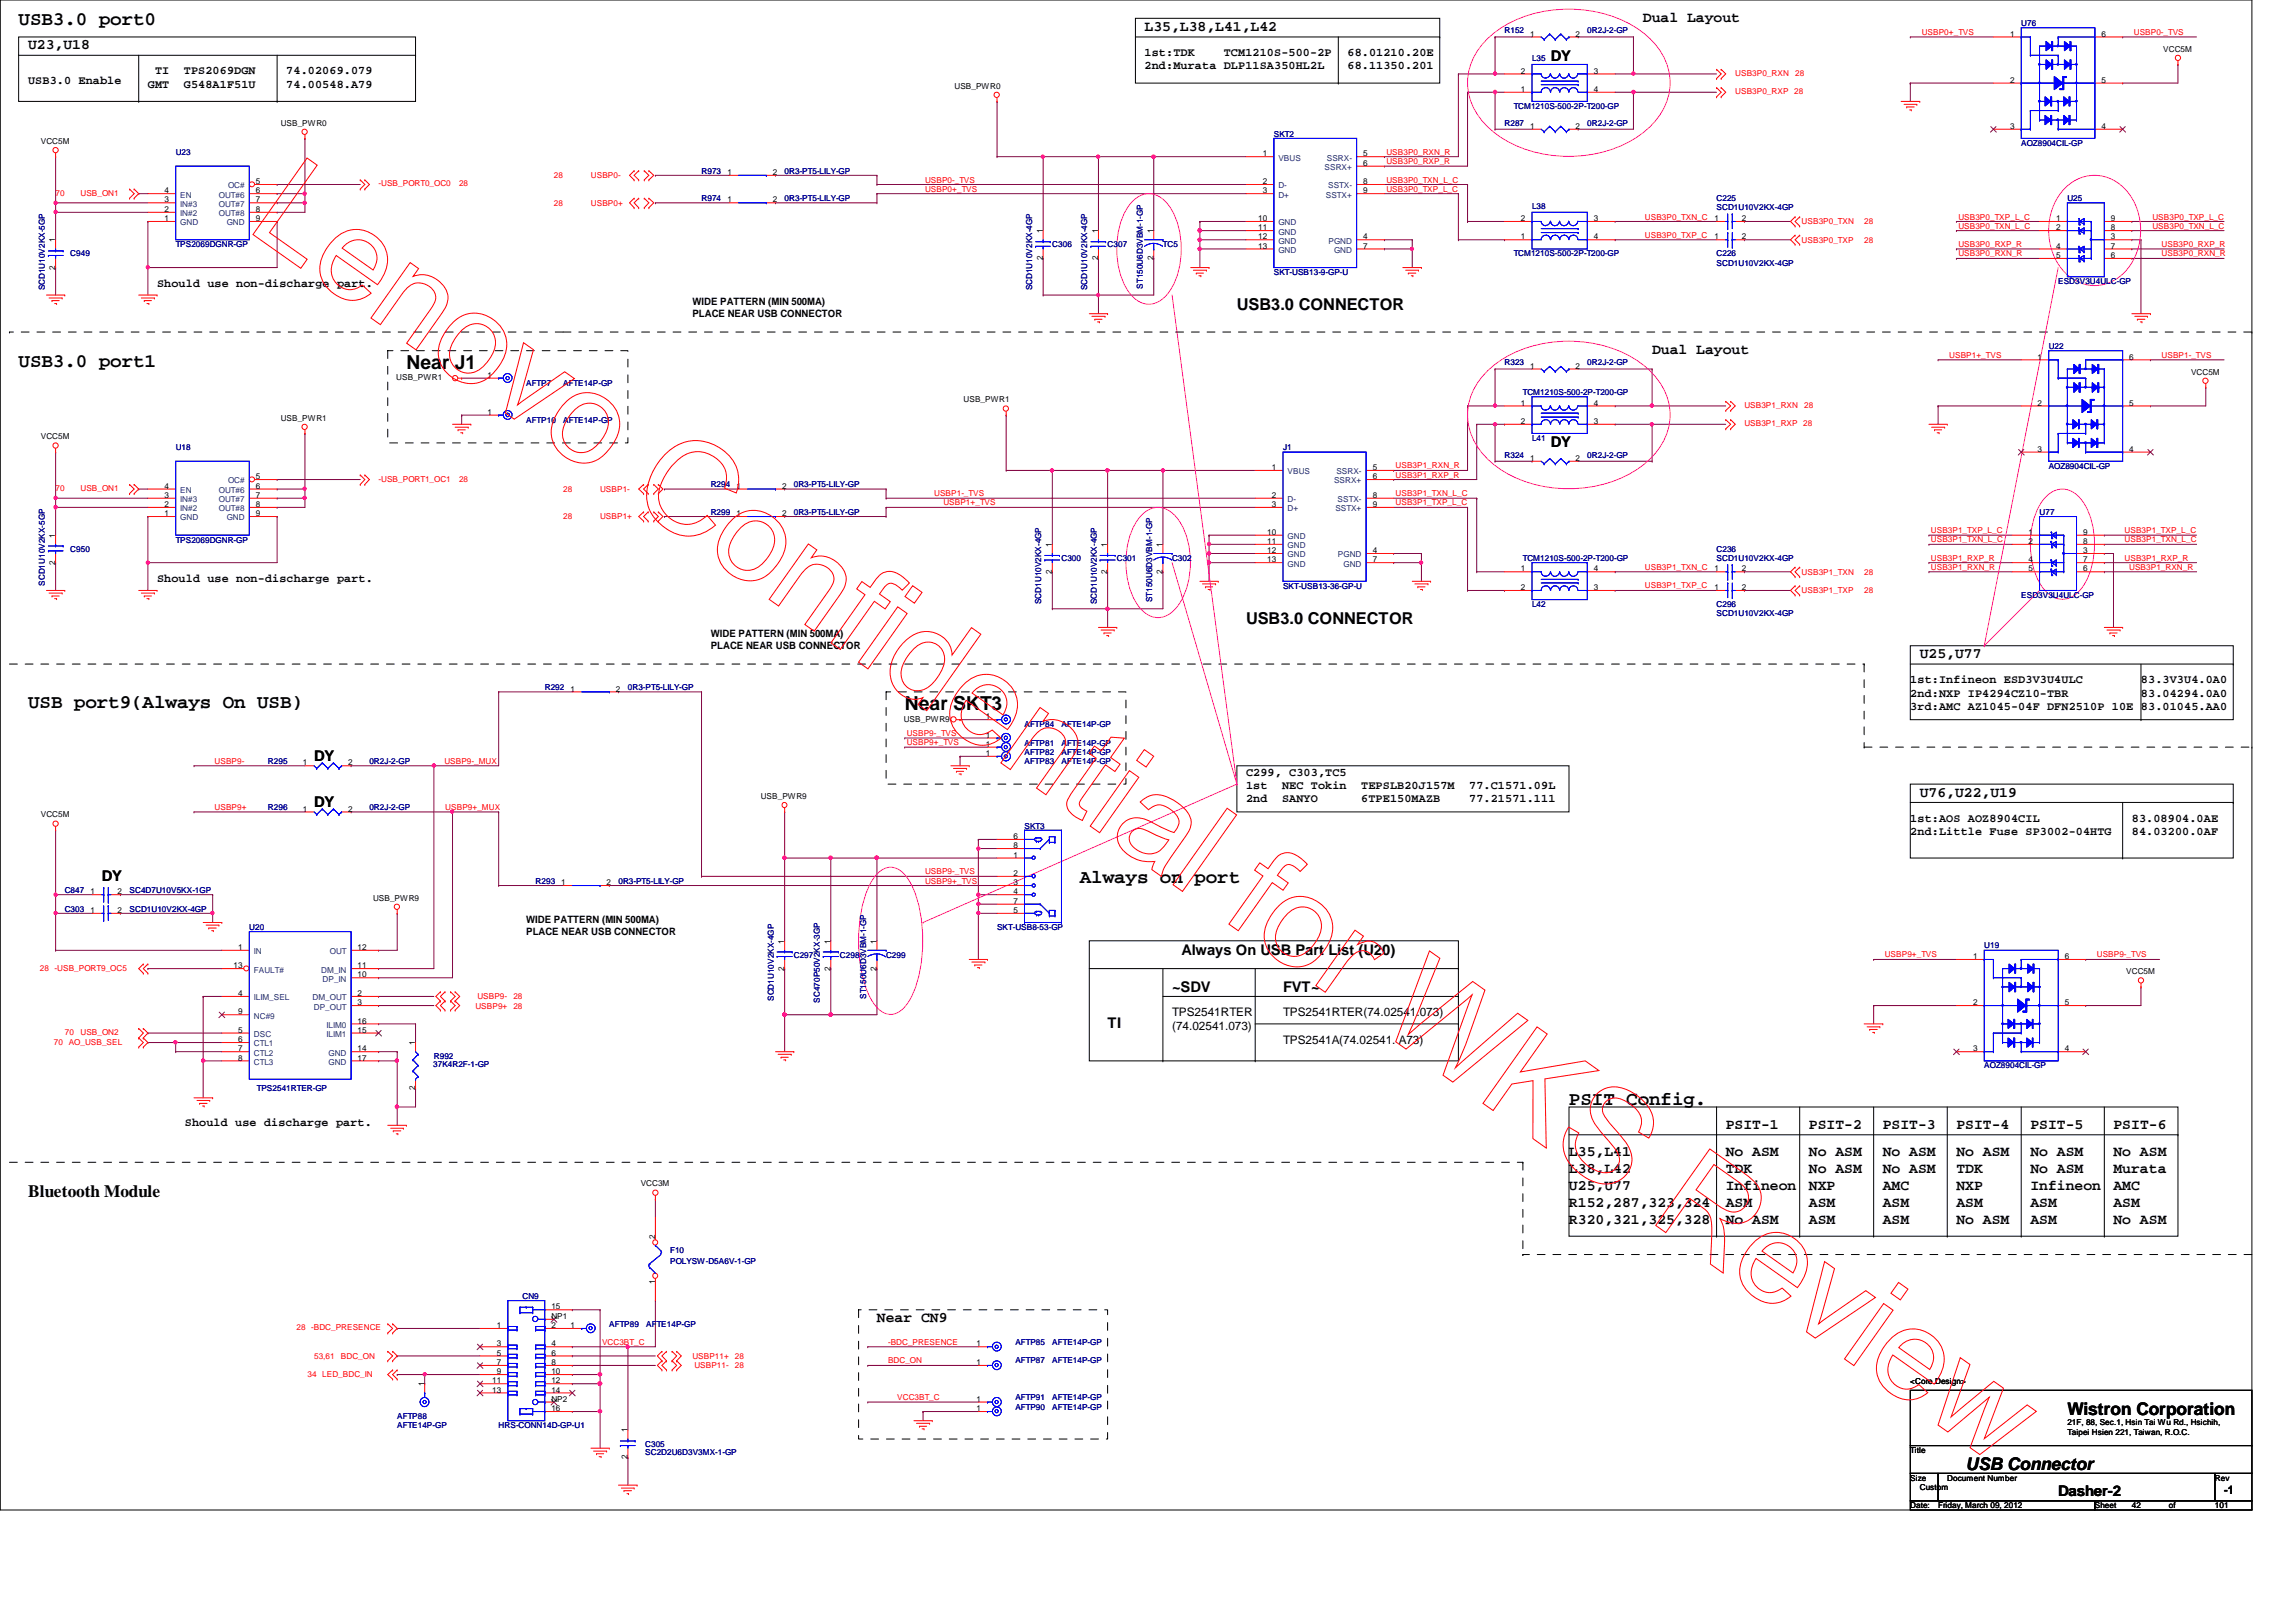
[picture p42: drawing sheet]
<svg xmlns="http://www.w3.org/2000/svg" width="297mm" height="210mm" viewBox="0 0 297 210" stroke-linecap="round" stroke-linejoin="round" font-family="sans-serif">
<defs><g id="words">
<g font-size="2.5">
<text x="2.4" y="3.3">USB3.0 port0</text>
<text x="2.4" y="47.5">USB3.0 port1</text>
<text x="52.6" y="47.7">Near J1</text>
<text x="3.6" y="91.6">USB port9(Always On USB)</text>
<text x="117" y="91.9">Near SKT3</text>
<text x="139.7" y="114.3">Always on port</text>
<text x="203" y="143">PSIT Config.</text>
</g>
<g font-size="2.2">
<text x="3.6" y="154.9">Bluetooth Module</text>
<text x="267.5" y="183.2">Wistron Corporation</text>
<text x="254.3" y="190.3">USB Connector</text>
</g>
<g font-size="2.1">
<text x="160" y="40.2">USB3.0 CONNECTOR</text>
<text x="161.2" y="80.8">USB3.0 CONNECTOR</text>
</g>
<g font-size="1.9">
<text x="148.1" y="4">L35,L38,L41,L42</text>
<text x="212.6" y="2.8">Dual Layout</text>
<text x="3.6" y="6.4">U23,U18</text>
<text x="200.6" y="7.9">DY</text>
<text x="213.7" y="45.8">Dual Layout</text>
<text x="200.6" y="57.9">DY</text>
<text x="248.4" y="85.2">U25,U77</text>
<text x="40.6" y="98.5">DY</text>
<text x="40.6" y="104.4">DY</text>
<text x="248.4" y="103.1">U76,U22,U19</text>
<text x="13.2" y="114">DY</text>
<text x="152.9" y="123.5">Always On USB Part List (U20)</text>
<text x="151.6" y="128.3">~SDV</text>
<text x="166" y="128.3">FVT~</text>
<text x="143.3" y="133.1">TI</text>
<text x="203" y="149.6">L35,L41</text>
<text x="223.3" y="146">PSIT-1</text>
<text x="223.3" y="149.6">No ASM</text>
<text x="234" y="146">PSIT-2</text>
<text x="234" y="149.6">No ASM</text>
<text x="243.6" y="149.6">No ASM</text>
<text x="243.6" y="146">PSIT-3</text>
<text x="253.1" y="149.6">No ASM</text>
<text x="253.1" y="146">PSIT-4</text>
<text x="262.7" y="149.6">No ASM</text>
<text x="262.7" y="146">PSIT-5</text>
<text x="273.4" y="149.6">No ASM</text>
<text x="273.4" y="146">PSIT-6</text>
<text x="203" y="151.8">L38,L42</text>
<text x="203" y="154.1">U25,U77</text>
<text x="223.3" y="151.8">TDK</text>
<text x="223.3" y="154.1">Infineon</text>
<text x="234" y="151.8">No ASM</text>
<text x="234" y="154.1">NXP</text>
<text x="243.6" y="151.8">No ASM</text>
<text x="243.6" y="154.1">AMC</text>
<text x="253.1" y="151.8">TDK</text>
<text x="253.1" y="154.1">NXP</text>
<text x="262.7" y="151.8">No ASM</text>
<text x="262.7" y="154.1">Infineon</text>
<text x="273.4" y="151.8">Murata</text>
<text x="273.4" y="154.1">AMC</text>
<text x="203" y="156.3">R152,287,323,324</text>
<text x="203" y="158.5">R320,321,325,328</text>
<text x="223.3" y="156.3">ASM</text>
<text x="223.3" y="158.5">No ASM</text>
<text x="234" y="156.3">ASM</text>
<text x="234" y="158.5">ASM</text>
<text x="243.6" y="156.3">ASM</text>
<text x="243.6" y="158.5">ASM</text>
<text x="253.1" y="156.3">ASM</text>
<text x="253.1" y="158.5">No ASM</text>
<text x="262.7" y="156.3">ASM</text>
<text x="262.7" y="158.5">ASM</text>
<text x="273.4" y="156.3">ASM</text>
<text x="273.4" y="158.5">No ASM</text>
<text x="113.5" y="171.1">Near CN9</text>
<text x="266.3" y="193.6">Dasher-2</text>
</g>
<g font-size="1.5">
<text x="3.6" y="10.8">USB3.0 Enable</text>
<text x="19.1" y="11.3">GMT</text>
<text x="20.1" y="9.6">TI</text>
<text x="23.8" y="9.6">TPS2069DGN</text>
<text x="23.8" y="11.3">G548A1F51U</text>
<text x="37" y="9.6">74.02069.079</text>
<text x="37" y="11.3">74.00548.A79</text>
<text x="148.1" y="7.2">1st:TDK</text>
<text x="148.1" y="9">2nd:Murata DLP11SA350HL2L</text>
<text x="158.3" y="7.2">TCM1210S-500-2P</text>
<text x="174.3" y="7.2">68.01210.20E</text>
<text x="174.3" y="9">68.11350.201</text>
<text x="20.3" y="37.1">Should use non-discharge part.</text>
<text x="20.3" y="75.3">Should use non-discharge part.</text>
<text x="247.1" y="88.4">1st:Infineon ESD3V3U4ULC</text>
<text x="277" y="88.4">83.3V3U4.0A0</text>
<text x="247.1" y="90.2">2nd:NXP IP4294CZ10-TBR</text>
<text x="247.1" y="91.9">3rd:AMC AZ1045-04F DFN2510P 10E</text>
<text x="277" y="90.2">83.04294.0A0</text>
<text x="277" y="91.9">83.01045.AA0</text>
<text x="161.2" y="100.4">C299, C303,TC5</text>
<text x="161.2" y="102.1">1st</text>
<text x="161.2" y="103.8">2nd</text>
<text x="165.9" y="102.1">NEC Tokin</text>
<text x="165.9" y="103.8">SANYO</text>
<text x="176.1" y="102.1">TEPSLB20J157M</text>
<text x="176.1" y="103.8">6TPE150MAZB</text>
<text x="190.1" y="102.1">77.C1571.09L</text>
<text x="190.1" y="103.8">77.21571.111</text>
<text x="247.1" y="106.3">1st:AOS AOZ8904CIL</text>
<text x="275.8" y="106.3">83.08904.0AE</text>
<text x="247.1" y="108.1">2nd:Little Fuse SP3002-04HTG</text>
<text x="275.8" y="108.1">84.03200.0AF</text>
<text x="151.6" y="131.5">TPS2541RTER</text>
<text x="166" y="131.5">TPS2541RTER(74.02541.073)</text>
<text x="151.6" y="133.3">(74.02541.073)</text>
<text x="166" y="135.1">TPS2541A(74.02541. A73)</text>
<text x="23.9" y="145.7">Should use discharge part.</text>
<text x="287.7" y="193.3">-1</text>
</g>
<g font-size="1.3">
<text x="89.6" y="39.4">WIDE PATTERN (MIN 500MA)</text>
<text x="89.6" y="41">PLACE NEAR USB CONNECTOR</text>
<text x="91.9" y="82.4">WIDE PATTERN (MIN 500MA)</text>
<text x="91.9" y="84">PLACE NEAR USB CONNECTOR</text>
<text x="68.1" y="119.4">WIDE PATTERN (MIN 500MA)</text>
<text x="68.1" y="121">PLACE NEAR USB CONNECTOR</text>
</g>
<g font-size="1.1" fill="#000080">
<text x="194.6" y="4.3">R152</text>
<text x="205.4" y="4.3">0R2J-2-GP</text>
<text x="261.5" y="3.3">U76</text>
<text x="198.2" y="7.9">L35</text>
<text x="164.8" y="17.7">SKT2</text>
<text x="194.6" y="16.3">R287</text>
<text x="195.8" y="14.1">TCM1210S-500-2P-T200-GP</text>
<text x="205.4" y="16.3">0R2J-2-GP</text>
<text x="22.7" y="20.1">U23</text>
<text x="90.8" y="22.5">R973</text>
<text x="101.5" y="22.5">0R3-PT5-LILY-GP</text>
<text x="261.5" y="18.9">AOZ8904CIL-GP</text>
<text x="90.8" y="26">R974</text>
<text x="101.5" y="26">0R3-PT5-LILY-GP</text>
<text x="198.2" y="27">L38</text>
<text x="222.1" y="26">C225</text>
<text x="222.1" y="27.2">SCD1U10V2KX-4GP</text>
<text x="267.5" y="26">U25</text>
<text x="9.1" y="33.2">C949</text>
<text x="22.7" y="32">TPS2069DGNR-GP</text>
<text x="136.1" y="32">C306</text>
<text x="143.3" y="32">C307</text>
<text x="150.4" y="32">TC5</text>
<text x="164.8" y="35.6">SKT-USB13-9-GP-U</text>
<text x="195.8" y="33.2">TCM1210S-500-2P-T200-GP</text>
<text x="222.1" y="33.2">C226</text>
<text x="222.1" y="34.4">SCD1U10V2KX-4GP</text>
<text x="5.8" y="37.6" transform="rotate(-90 5.8 37.6)">SCD1U10V2KX-5GP</text>
<text x="133.5" y="37.6" transform="rotate(-90 133.5 37.6)">SCD1U10V2KX-4GP</text>
<text x="140.7" y="37.6" transform="rotate(-90 140.7 37.6)">SCD1U10V2KX-4GP</text>
<text x="147.9" y="37.4" transform="rotate(-90 147.9 37.4)">ST150U6D3VBM-1-GP</text>
<text x="266.3" y="36.8">ESD3V3U4ULC-GP</text>
<text x="194.6" y="47.3">R323</text>
<text x="205.4" y="47.3">0R2J-2-GP</text>
<text x="265" y="45.1">U22</text>
<text x="68.1" y="49.9">AFTP7</text>
<text x="72.9" y="49.9">AFTE14P-GP</text>
<text x="197" y="51.1">TCM1210S-500-2P-T200-GP</text>
<text x="22.7" y="58.3">U18</text>
<text x="68.1" y="54.7">AFTP10</text>
<text x="72.9" y="54.7">AFTE14P-GP</text>
<text x="166" y="58.3">J1</text>
<text x="194.6" y="59.2">R324</text>
<text x="198.2" y="57.1">L41</text>
<text x="205.4" y="59.2">0R2J-2-GP</text>
<text x="91.9" y="63">R294</text>
<text x="102.7" y="63">0R3-PT5-LILY-GP</text>
<text x="265" y="60.7">AOZ8904CIL-GP</text>
<text x="9.1" y="71.4">C950</text>
<text x="22.7" y="70.2">TPS2069DGNR-GP</text>
<text x="91.9" y="66.6">R299</text>
<text x="102.7" y="66.6">0R3-PT5-LILY-GP</text>
<text x="222.1" y="71.4">C236</text>
<text x="263.9" y="66.6">U77</text>
<text x="5.8" y="75.8" transform="rotate(-90 5.8 75.8)">SCD1U10V2KX-5GP</text>
<text x="137.3" y="72.6">C300</text>
<text x="144.5" y="72.6">C301</text>
<text x="149.1" y="77.9" transform="rotate(-90 149.1 77.9)">ST150U6D3VBM-1-GP</text>
<text x="151.6" y="72.6">C302</text>
<text x="166" y="76.2">SKT-USB13-36-GP-U</text>
<text x="197" y="72.6">TCM1210S-500-2P-T200-GP</text>
<text x="222.1" y="72.6">SCD1U10V2KX-4GP</text>
<text x="261.5" y="77.4">ESD3V3U4ULC-GP</text>
<text x="134.7" y="78.2" transform="rotate(-90 134.7 78.2)">SCD1U10V2KX-4GP</text>
<text x="141.9" y="78.2" transform="rotate(-90 141.9 78.2)">SCD1U10V2KX-4GP</text>
<text x="198.2" y="78.6">L42</text>
<text x="222.1" y="78.6">C296</text>
<text x="222.1" y="79.8">SCD1U10V2KX-4GP</text>
<text x="70.5" y="89.3">R292</text>
<text x="81.2" y="89.3">0R3-PT5-LILY-GP</text>
<text x="132.5" y="94.1">AFTP84</text>
<text x="137.3" y="94.1">AFTE14P-GP</text>
<text x="34.7" y="98.8">R295</text>
<text x="47.8" y="98.8">0R2J-2-GP</text>
<text x="132.5" y="98.8">AFTP83</text>
<text x="132.5" y="96.5">AFTP81</text>
<text x="132.5" y="97.7">AFTP82</text>
<text x="137.3" y="98.8">AFTE14P-GP</text>
<text x="137.3" y="96.5">AFTE14P-GP</text>
<text x="137.3" y="97.7">AFTE14P-GP</text>
<text x="34.7" y="104.8">R296</text>
<text x="47.8" y="104.8">0R2J-2-GP</text>
<text x="132.5" y="107.2">SKT3</text>
<text x="8.4" y="118">C303</text>
<text x="8.4" y="115.6">C847</text>
<text x="16.8" y="118">SCD1U10V2KX-4GP</text>
<text x="16.8" y="115.6">SC4D7U10V5KX-1GP</text>
<text x="69.3" y="114.4">R293</text>
<text x="80" y="114.4">0R3-PT5-LILY-GP</text>
<text x="32.3" y="120.4">U20</text>
<text x="102.7" y="124">C297</text>
<text x="108.7" y="124">C298</text>
<text x="114.6" y="124">C299</text>
<text x="129" y="120.4">SKT-USB8-53-GP</text>
<text x="256.7" y="122.7">U19</text>
<text x="100.1" y="129.5" transform="rotate(-90 100.1 129.5)">SCD1U10V2KX-4GP</text>
<text x="106.1" y="129.8" transform="rotate(-90 106.1 129.8)">SC470P50V2KX-3GP</text>
<text x="112.1" y="129.3" transform="rotate(-90 112.1 129.3)">ST150U6D3VBM-1-GP</text>
<text x="56.1" y="137.1">R992</text>
<text x="33.2" y="141.1">TPS2541RTER-GP</text>
<text x="56" y="138.1">37K4R2F-1-GP</text>
<text x="256.7" y="138.3">AOZ8904CIL-GP</text>
<text x="86.7" y="162.1">F10</text>
<text x="86.7" y="163.6">POLYSW-D5A6V-1-GP</text>
<text x="67.6" y="168.1">CN9</text>
<text x="78.8" y="171.7">AFTP89</text>
<text x="83.6" y="171.7">AFTE14P-GP</text>
<text x="131.4" y="174.1">AFTP85</text>
<text x="131.4" y="176.4">AFTP87</text>
<text x="136.1" y="174.1">AFTE14P-GP</text>
<text x="136.1" y="176.4">AFTE14P-GP</text>
<text x="51.4" y="183.6">AFTP88</text>
<text x="51.4" y="184.8">AFTE14P-GP</text>
<text x="64.5" y="184.8">HRS-CONN14D-GP-U1</text>
<text x="131.4" y="182.4">AFTP90</text>
<text x="131.4" y="181.2">AFTP91</text>
<text x="136.1" y="182.4">AFTE14P-GP</text>
<text x="136.1" y="181.2">AFTE14P-GP</text>
<text x="83.5" y="187.2">C305</text>
<text x="83.5" y="188.3">SC2D2U6D3V3MX-1-GP</text>
</g>
<g font-size="1.1">
<text x="197.9" y="4.7">1</text>
<text x="203.8" y="4.7">2</text>
<text x="260.1" y="4.7">1</text>
<text x="271.9" y="4.7">6</text>
<text x="123.5" y="11.5">USB_PWR0</text>
<text x="196.8" y="11.9">1</text>
<text x="196.8" y="9.5">2</text>
<text x="206.2" y="9.5">3</text>
<text x="206.2" y="11.9">4</text>
<text x="260.1" y="10.7">2</text>
<text x="271.9" y="10.7">5</text>
<text x="279.9" y="6.7">VCC5M</text>
<text x="36.3" y="16.3">USB_PWR0</text>
<text x="197.9" y="16.7">1</text>
<text x="203.8" y="16.7">2</text>
<text x="260.1" y="16.7">3</text>
<text x="271.9" y="16.7">4</text>
<text x="5.3" y="18.6">VCC5M</text>
<text x="33.1" y="23.8">5</text>
<text x="94.1" y="22.6">1</text>
<text x="100" y="22.6">2</text>
<text x="163.4" y="20.2">1</text>
<text x="163.4" y="23.8">2</text>
<text x="176.4" y="20.2">5</text>
<text x="176.4" y="21.5">6</text>
<text x="176.4" y="23.8">8</text>
<text x="21.3" y="28.6">1</text>
<text x="21.3" y="27.4">2</text>
<text x="21.3" y="26.2">3</text>
<text x="21.3" y="25">4</text>
<text x="33.1" y="25">6</text>
<text x="33.1" y="26.2">7</text>
<text x="33.1" y="27.4">8</text>
<text x="33.1" y="28.6">9</text>
<text x="94.1" y="26.2">1</text>
<text x="100" y="26.2">2</text>
<text x="162.8" y="28.6">10</text>
<text x="162.8" y="29.8">11</text>
<text x="163.4" y="25">3</text>
<text x="176.4" y="25">9</text>
<text x="196.8" y="28.6">2</text>
<text x="206.2" y="28.6">3</text>
<text x="221.8" y="28.6">1</text>
<text x="225.3" y="28.6">2</text>
<text x="266" y="28.6">1</text>
<text x="266" y="29.8">2</text>
<text x="273.1" y="29.8">8</text>
<text x="273.1" y="28.6">9</text>
<text x="7.2" y="34.9" transform="rotate(-90 7.2 34.9)">2</text>
<text x="7.2" y="31.4" transform="rotate(-90 7.2 31.4)">1</text>
<text x="134.9" y="33.7" transform="rotate(-90 134.9 33.7)">2</text>
<text x="134.9" y="30.2" transform="rotate(-90 134.9 30.2)">1</text>
<text x="142.1" y="33.7" transform="rotate(-90 142.1 33.7)">2</text>
<text x="142.1" y="30.2" transform="rotate(-90 142.1 30.2)">1</text>
<text x="149.2" y="33.7" transform="rotate(-90 149.2 33.7)">2</text>
<text x="149.2" y="30.2" transform="rotate(-90 149.2 30.2)">1</text>
<text x="162.8" y="31">12</text>
<text x="162.8" y="32.2">13</text>
<text x="176.4" y="31">4</text>
<text x="176.4" y="32.2">7</text>
<text x="196.8" y="31">1</text>
<text x="206.2" y="31">4</text>
<text x="221.8" y="31">1</text>
<text x="225.3" y="31">2</text>
<text x="266" y="32.2">4</text>
<text x="266" y="33.4">5</text>
<text x="273.1" y="31">3</text>
<text x="273.1" y="33.4">6</text>
<text x="273.1" y="32.2">7</text>
<text x="197.9" y="47.7">1</text>
<text x="203.8" y="47.7">2</text>
<text x="263.6" y="46.5">1</text>
<text x="275.5" y="46.5">6</text>
<text x="51.3" y="49.2">USB_PWR1</text>
<text x="63.1" y="48.9">1</text>
<text x="63.1" y="53.7">1</text>
<text x="124.7" y="52.1">USB_PWR1</text>
<text x="196.8" y="52.5">1</text>
<text x="206.2" y="52.5">4</text>
<text x="263.6" y="52.5">2</text>
<text x="275.5" y="52.5">5</text>
<text x="283.5" y="48.5">VCC5M</text>
<text x="5.3" y="56.9">VCC5M</text>
<text x="36.3" y="54.4">USB_PWR1</text>
<text x="196.8" y="54.9">2</text>
<text x="197.9" y="59.6">1</text>
<text x="203.8" y="59.6">2</text>
<text x="206.2" y="54.9">3</text>
<text x="263.6" y="58.5">3</text>
<text x="275.5" y="58.5">4</text>
<text x="21.3" y="65.6">2</text>
<text x="21.3" y="64.4">3</text>
<text x="21.3" y="63.2">4</text>
<text x="33.1" y="62">5</text>
<text x="33.1" y="63.2">6</text>
<text x="33.1" y="64.4">7</text>
<text x="33.1" y="65.6">8</text>
<text x="95.3" y="63.2">1</text>
<text x="101.2" y="63.2">2</text>
<text x="164.5" y="60.8">1</text>
<text x="164.5" y="64.4">2</text>
<text x="164.5" y="65.6">3</text>
<text x="177.6" y="60.8">5</text>
<text x="177.6" y="62">6</text>
<text x="177.6" y="64.4">8</text>
<text x="177.6" y="65.6">9</text>
<text x="7.2" y="69.6" transform="rotate(-90 7.2 69.6)">1</text>
<text x="21.3" y="66.8">1</text>
<text x="33.1" y="66.8">9</text>
<text x="95.3" y="66.8">1</text>
<text x="101.2" y="66.8">2</text>
<text x="136.1" y="70.8" transform="rotate(-90 136.1 70.8)">1</text>
<text x="143.3" y="70.8" transform="rotate(-90 143.3 70.8)">1</text>
<text x="150.4" y="70.8" transform="rotate(-90 150.4 70.8)">1</text>
<text x="164" y="69.2">10</text>
<text x="164" y="70.4">11</text>
<text x="164" y="71.6">12</text>
<text x="177.6" y="71.6">4</text>
<text x="262.4" y="69.2">1</text>
<text x="262.4" y="70.4">2</text>
<text x="269.5" y="71.6">3</text>
<text x="269.5" y="70.4">8</text>
<text x="269.5" y="69.2">9</text>
<text x="7.2" y="73.1" transform="rotate(-90 7.2 73.1)">2</text>
<text x="136.1" y="74.3" transform="rotate(-90 136.1 74.3)">2</text>
<text x="143.3" y="74.3" transform="rotate(-90 143.3 74.3)">2</text>
<text x="150.4" y="74.3" transform="rotate(-90 150.4 74.3)">2</text>
<text x="164" y="72.8">13</text>
<text x="177.6" y="72.8">7</text>
<text x="196.8" y="74">1</text>
<text x="196.8" y="76.4">2</text>
<text x="206.2" y="76.4">3</text>
<text x="206.2" y="74">4</text>
<text x="221.8" y="74">1</text>
<text x="221.8" y="76.4">1</text>
<text x="225.3" y="74">2</text>
<text x="225.3" y="76.4">2</text>
<text x="262.4" y="72.8">4</text>
<text x="262.4" y="74">5</text>
<text x="269.5" y="74">6</text>
<text x="269.5" y="72.8">7</text>
<text x="73.8" y="89.5">1</text>
<text x="79.7" y="89.5">2</text>
<text x="116.9" y="93.4">USB_PWR9</text>
<text x="127.5" y="95.5">1</text>
<text x="127.5" y="93.1">1</text>
<text x="39.2" y="99.1">1</text>
<text x="45" y="99.1">2</text>
<text x="127.5" y="97.8">1</text>
<text x="127.5" y="96.6">1</text>
<text x="5.3" y="105.8">VCC5M</text>
<text x="39.2" y="105">1</text>
<text x="45" y="105">2</text>
<text x="98.4" y="103.4">USB_PWR9</text>
<text x="131.1" y="108.6">6</text>
<text x="131.1" y="109.8">8</text>
<text x="131.1" y="111">1</text>
<text x="131.1" y="113.4">2</text>
<text x="11.7" y="118.2">1</text>
<text x="11.7" y="115.7">1</text>
<text x="15.2" y="118.2">2</text>
<text x="15.2" y="115.7">2</text>
<text x="48.3" y="116.5">USB_PWR9</text>
<text x="72.6" y="114.6">1</text>
<text x="78.5" y="114.6">2</text>
<text x="131.1" y="114.6">3</text>
<text x="131.1" y="115.7">4</text>
<text x="131.1" y="117">7</text>
<text x="131.1" y="118.2">5</text>
<text x="30.2" y="125.3">13</text>
<text x="30.8" y="122.9">1</text>
<text x="46.3" y="125.3">11</text>
<text x="46.3" y="122.9">12</text>
<text x="101.5" y="125.6" transform="rotate(-90 101.5 125.6)">2</text>
<text x="101.5" y="122.1" transform="rotate(-90 101.5 122.1)">1</text>
<text x="107.4" y="125.6" transform="rotate(-90 107.4 125.6)">2</text>
<text x="107.4" y="122.1" transform="rotate(-90 107.4 122.1)">1</text>
<text x="113.4" y="125.6" transform="rotate(-90 113.4 125.6)">2</text>
<text x="113.4" y="122.1" transform="rotate(-90 113.4 122.1)">1</text>
<text x="255.3" y="124.1">1</text>
<text x="267.1" y="124.1">6</text>
<text x="30.8" y="128.9">4</text>
<text x="30.8" y="131.3">9</text>
<text x="46.3" y="128.9">2</text>
<text x="46.3" y="130.1">3</text>
<text x="46.3" y="126.5">10</text>
<text x="255.3" y="130.1">2</text>
<text x="267.1" y="130.1">5</text>
<text x="275.1" y="126.1">VCC5M</text>
<text x="30.8" y="133.6">5</text>
<text x="30.8" y="134.9">6</text>
<text x="30.8" y="136.1">7</text>
<text x="30.8" y="137.2">8</text>
<text x="46.3" y="133.6">15</text>
<text x="46.3" y="132.5">16</text>
<text x="46.3" y="136.1">14</text>
<text x="46.3" y="137.2">17</text>
<text x="53.7" y="135.3" transform="rotate(-90 53.7 135.3)">1</text>
<text x="255.3" y="136.1">3</text>
<text x="267.1" y="136.1">4</text>
<text x="53.7" y="141.1" transform="rotate(-90 53.7 141.1)">2</text>
<text x="82.9" y="153.5">VCC3M</text>
<text x="84.7" y="160.3" transform="rotate(-90 84.7 160.3)">2</text>
<text x="84.7" y="166.2" transform="rotate(-90 84.7 166.2)">1</text>
<text x="64.3" y="171.9">1</text>
<text x="71.3" y="169.5">15</text>
<text x="71.3" y="170.7">NP1</text>
<text x="71.3" y="171.9">2</text>
<text x="73.8" y="171.9">1</text>
<text x="54.9" y="179.4" transform="rotate(-90 54.9 179.4)">1</text>
<text x="63.7" y="179">11</text>
<text x="64.3" y="174.2">3</text>
<text x="64.3" y="175.4">5</text>
<text x="64.3" y="176.7">7</text>
<text x="64.3" y="177.8">9</text>
<text x="71.3" y="174.2">4</text>
<text x="71.3" y="175.4">6</text>
<text x="71.3" y="176.7">8</text>
<text x="71.3" y="177.8">10</text>
<text x="71.3" y="179">12</text>
<text x="126.3" y="174.2">1</text>
<text x="126.3" y="176.7">1</text>
<text x="247.1" y="179.1">&lt;Core Design&gt;</text>
<text x="63.7" y="180.2">13</text>
<text x="71.3" y="180.2">14</text>
<text x="71.3" y="181.4">NP2</text>
<text x="71.3" y="182.6">16</text>
<text x="81.2" y="185.4" transform="rotate(-90 81.2 185.4)">1</text>
<text x="126.3" y="182.6">1</text>
<text x="126.3" y="181.4">1</text>
<text x="267.5" y="184.4">21F, 88, Sec.1, Hsin Tai Wu Rd., Hsichih,</text>
<text x="267.5" y="185.7">Taipei Hsien 221, Taiwan, R.O.C.</text>
<text x="81.2" y="188.8" transform="rotate(-90 81.2 188.8)">2</text>
<text x="247.1" y="188">Title</text>
<text x="247.1" y="191.6">Size</text>
<text x="251.9" y="191.6">Document Number</text>
<text x="286.6" y="191.6">Rev</text>
<text x="247.1" y="195.2">Date:</text>
<text x="248.4" y="192.8">Custom</text>
<text x="250.7" y="195.2">Friday, March 09, 2012</text>
<text x="271" y="195.2">Sheet</text>
<text x="275.8" y="195.2">42</text>
<text x="280.6" y="195.2">of</text>
<text x="286.6" y="195.2">101</text>
</g>
<g font-size="1.1" fill="#f00">
<text x="248.6" y="4.5">USBP0+_TVS</text>
<text x="276.1" y="4.5">USBP0-_TVS</text>
<text x="224.5" y="9.8">USB3P0_RXN</text>
<text x="232.2" y="9.8">28</text>
<text x="224.5" y="12.2">USB3P0_RXP 28</text>
<text x="71.7" y="23.1">28</text>
<text x="76.5" y="23.1">USBP0-</text>
<text x="119.7" y="23.6">USBP0-_TVS</text>
<text x="179.4" y="21.3">USB3P0_RXP_R</text>
<text x="179.4" y="20">USB3P0_RXN_R</text>
<text x="179.4" y="23.6">USB3P0_TXN_L_C</text>
<text x="7.2" y="25.3">70</text>
<text x="10.4" y="25.3">USB_ON1</text>
<text x="49" y="24.1">-USB_PORT0_OC0</text>
<text x="59.4" y="24.1">28</text>
<text x="71.7" y="26.6">28</text>
<text x="76.5" y="26.6">USBP0+</text>
<text x="119.7" y="24.8">USBP0+_TVS</text>
<text x="179.4" y="24.8">USB3P0_TXP_L_C</text>
<text x="212.8" y="28.4">USB3P0_TXN_C</text>
<text x="233.1" y="29">USB3P0_TXN</text>
<text x="241.2" y="29">28</text>
<text x="253.4" y="29.6">USB3P0_TXN_L_C</text>
<text x="253.4" y="28.4">USB3P0_TXP_L_C</text>
<text x="278.5" y="29.6">USB3P0_TXN_L_C</text>
<text x="278.5" y="28.4">USB3P0_TXP_L_C</text>
<text x="212.8" y="30.8">USB3P0_TXP_C</text>
<text x="233.1" y="31.4">USB3P0_TXP</text>
<text x="241.2" y="31.4">28</text>
<text x="253.4" y="33.2">USB3P0_RXN_R</text>
<text x="253.4" y="32">USB3P0_RXP_R</text>
<text x="279.7" y="32">USB3P0_RXP_R</text>
<text x="279.7" y="33.2">USB3P0_RXN_R</text>
<text x="252.2" y="46.3">USBP1+_TVS</text>
<text x="279.7" y="46.3">USBP1-_TVS</text>
<text x="225.7" y="52.8">USB3P1_RXN</text>
<text x="233.4" y="52.8">28</text>
<text x="225.7" y="55.2">USB3P1_RXP 28</text>
<text x="7.2" y="63.5">70</text>
<text x="10.4" y="63.5">USB_ON1</text>
<text x="49" y="62.3">-USB_PORT1_OC1</text>
<text x="59.4" y="62.3">28</text>
<text x="72.9" y="63.7">28</text>
<text x="77.6" y="63.7">USBP1-</text>
<text x="120.9" y="64.2">USBP1-_TVS</text>
<text x="122" y="65.4">USBP1+_TVS</text>
<text x="180.5" y="60.6">USB3P1_RXN_R</text>
<text x="180.5" y="61.8">USB3P1_RXP_R</text>
<text x="180.5" y="64.2">USB3P1_TXN_L_C</text>
<text x="180.5" y="65.4">USB3P1_TXP_L_C</text>
<text x="72.9" y="67.2">28</text>
<text x="77.6" y="67.2">USBP1+</text>
<text x="249.8" y="69">USB3P1_TXP_L_C</text>
<text x="249.8" y="70.2">USB3P1_TXN_L_C</text>
<text x="274.9" y="70.2">USB3P1_TXN_L_C</text>
<text x="274.9" y="69">USB3P1_TXP_L_C</text>
<text x="212.8" y="73.7">USB3P1_TXN_C</text>
<text x="212.8" y="76.2">USB3P1_TXP_C</text>
<text x="233.1" y="74.4">USB3P1_TXN</text>
<text x="233.1" y="76.8">USB3P1_TXP</text>
<text x="241.2" y="74.4">28</text>
<text x="241.2" y="76.8">28</text>
<text x="249.8" y="72.6">USB3P1_RXP_R</text>
<text x="249.8" y="73.7">USB3P1_RXN_R</text>
<text x="274.9" y="72.6">USB3P1_RXP_R</text>
<text x="275.5" y="73.7">USB3P1_RXN_R</text>
<text x="117.3" y="95.2">USBP9-_TVS</text>
<text x="27.8" y="98.8">USBP9-</text>
<text x="57.5" y="98.8">USBP9-_MUX</text>
<text x="117.3" y="96.4">USBP9+_TVS</text>
<text x="27.8" y="104.8">USBP9+</text>
<text x="57.6" y="104.8">USBP9+_MUX</text>
<text x="119.7" y="113.2">USBP9-_TVS</text>
<text x="119.7" y="114.3">USBP9+_TVS</text>
<text x="5.2" y="125.6">28 -USB_PORT9_OC5</text>
<text x="243.8" y="123.9">USBP9+_TVS</text>
<text x="271.3" y="123.9">USBP9-_TVS</text>
<text x="61.5" y="130.5">USBP9+</text>
<text x="61.8" y="129.3">USBP9-</text>
<text x="66.4" y="129.3">28</text>
<text x="66.4" y="130.5">28</text>
<text x="7" y="135.3">70 AO_USB_SEL</text>
<text x="8.4" y="133.9">70</text>
<text x="10.4" y="133.9">USB_ON2</text>
<text x="38.4" y="172.2">28 -BDC_PRESENCE</text>
<text x="39.8" y="178.1">34 LED_BDC_IN</text>
<text x="40.6" y="175.9">53,61</text>
<text x="44.1" y="175.9">BDC_ON</text>
<text x="77.9" y="174">VCC3BT_C</text>
<text x="89.6" y="175.9">USBP11+</text>
<text x="89.8" y="177.1">USBP11-</text>
<text x="95.1" y="177.1">28</text>
<text x="95.1" y="175.9">28</text>
<text x="114.9" y="174">-BDC_PRESENCE</text>
<text x="114.9" y="176.4">BDC_ON</text>
<text x="116.1" y="181.2">VCC3BT_C</text>
</g>
<g font-size="1.1" fill="#004080">
<text x="165.4" y="20.8">VBUS</text>
<text x="171.4" y="22">SSRX+</text>
<text x="171.7" y="20.8">SSRX-</text>
<text x="23.3" y="29.2">GND</text>
<text x="23.3" y="28">IN#2</text>
<text x="23.3" y="26.8">IN#3</text>
<text x="23.3" y="25.6">EN</text>
<text x="28.3" y="25.6">OUT#6</text>
<text x="28.3" y="26.8">OUT#7</text>
<text x="28.3" y="28">OUT#8</text>
<text x="29.3" y="29.2">GND</text>
<text x="29.5" y="24.4">OC#</text>
<text x="165.4" y="24.4">D-</text>
<text x="165.4" y="25.6">D+</text>
<text x="165.4" y="29.2">GND</text>
<text x="171.5" y="25.6">SSTX+</text>
<text x="171.8" y="24.4">SSTX-</text>
<text x="165.4" y="30.4">GND</text>
<text x="165.4" y="31.5">GND</text>
<text x="165.4" y="32.7">GND</text>
<text x="171.9" y="31.5">PGND</text>
<text x="172.6" y="32.7">GND</text>
<text x="23.3" y="65">IN#3</text>
<text x="23.3" y="63.8">EN</text>
<text x="28.3" y="63.8">OUT#6</text>
<text x="28.3" y="65">OUT#7</text>
<text x="29.5" y="62.6">OC#</text>
<text x="166.6" y="61.4">VBUS</text>
<text x="166.6" y="65">D-</text>
<text x="172.6" y="62.6">SSRX+</text>
<text x="172.9" y="61.4">SSRX-</text>
<text x="173.1" y="65">SSTX-</text>
<text x="23.3" y="67.4">GND</text>
<text x="23.3" y="66.2">IN#2</text>
<text x="28.3" y="66.2">OUT#8</text>
<text x="29.3" y="67.4">GND</text>
<text x="166.6" y="66.2">D+</text>
<text x="166.6" y="69.8">GND</text>
<text x="166.6" y="71">GND</text>
<text x="172.8" y="66.2">SSTX+</text>
<text x="166.6" y="72.1">GND</text>
<text x="166.6" y="73.3">GND</text>
<text x="173.1" y="72.1">PGND</text>
<text x="173.8" y="73.3">GND</text>
<text x="32.8" y="123.5">IN</text>
<text x="32.8" y="125.9">FAULT#</text>
<text x="41.6" y="125.9">DM_IN</text>
<text x="42.7" y="123.5">OUT</text>
<text x="32.8" y="129.5">ILIM_SEL</text>
<text x="32.8" y="131.8">NC#9</text>
<text x="40.4" y="129.5">DM_OUT</text>
<text x="40.6" y="130.6">DP_OUT</text>
<text x="41.7" y="127">DP_IN</text>
<text x="32.8" y="134.2">DSC</text>
<text x="32.8" y="135.4">CTL1</text>
<text x="32.8" y="136.6">CTL2</text>
<text x="32.8" y="137.8">CTL3</text>
<text x="42.2" y="134.2">ILIM1</text>
<text x="42.2" y="133">ILIM0</text>
<text x="42.5" y="136.6">GND</text>
<text x="42.5" y="137.8">GND</text>
</g>
</g></defs>
<path d="M0 0h291.3v195.4h-291.3z" fill="none" stroke="#000" stroke-width=".13"/>
<path d="M126.6 118.2h.1M126.6 117h.1M126.6 118.2h2.4M126.6 117v1.2" fill="none" stroke="#800040" stroke-width=".13"/>
<path d="M126.4 116.8h.3l.1 .2-.1 .1-.1 .1-.2-.1z" fill-rule="evenodd" fill="#f0f"/>
<path d="M126.4 116.8h.3l.1 .2-.1 .1-.1 .1-.2-.1z" fill="none" stroke="#f0f" stroke-width=".13"/>
<path d="M126.6 115.8h.1M126.6 109.8h.1M126.6 115.8h2.4M126.6 109.8v6" fill="none" stroke="#800040" stroke-width=".13"/>
<path d="M126.4 109.7h.3l.1 .1-.1 .2h-.1h-.2z" fill-rule="evenodd" fill="#f0f"/>
<path d="M126.4 109.7h.3l.1 .1-.1 .2h-.1h-.2z" fill="none" stroke="#f0f" stroke-width=".13"/>
<path d="M126.6 108.6h.1M126.6 109.8h.1M126.6 117h.1M126.6 115.8h.1M126.6 108.6h2.4M126.6 109.8h2.4M126.6 108.6v1.2M126.6 115.8v1.2M126.6 117h2.4" fill="none" stroke="#800040" stroke-width=".13"/>
<path d="M126.4 115.6h.3l.1 .2-.1 .1-.1 .1-.2-.1z" fill-rule="evenodd" fill="#f0f"/>
<path d="M126.4 115.6h.3l.1 .2-.1 .1-.1 .1-.2-.1z" fill="none" stroke="#f0f" stroke-width=".13"/>
<path d="M126.6 118.2h.1M126.6 118.2v6" fill="none" stroke="#800040" stroke-width=".13"/>
<path d="M126.4 118h.3l.1 .2-.1 .1-.1 .1-.2-.1z" fill-rule="evenodd" fill="#f0f"/>
<path d="M126.4 118h.3l.1 .2-.1 .1-.1 .1-.2-.1z" fill="none" stroke="#f0f" stroke-width=".13"/>
<path d="M113.4 111h.1M113.4 111h15.6" fill="none" stroke="#800040" stroke-width=".13"/>
<path d="M113.3 110.8h.3l.1 .2-.1 .1-.2 .1-.1-.1z" fill-rule="evenodd" fill="#f0f"/>
<path d="M113.3 110.8h.3l.1 .2-.1 .1-.2 .1-.1-.1z" fill="none" stroke="#f0f" stroke-width=".13"/>
<path d="M101.5 105.1h.1M101.5 111h.1M101.5 105.1v16.7M107.5 111h.1M107.5 111h5.9" fill="none" stroke="#800040" stroke-width=".13"/>
<path d="M107.3 110.8h.3l.1 .2-.1 .1-.2 .1-.1-.1z" fill-rule="evenodd" fill="#f0f"/>
<path d="M107.3 110.8h.3l.1 .2-.1 .1-.2 .1-.1-.1z" fill="none" stroke="#f0f" stroke-width=".13"/>
<path d="M113.4 111h.1M113.4 111v10.8" fill="none" stroke="#800040" stroke-width=".13"/>
<path d="M113.3 110.8h.3l.1 .2-.1 .1-.2 .1-.1-.1z" fill-rule="evenodd" fill="#f0f"/>
<path d="M113.3 110.8h.3l.1 .2-.1 .1-.2 .1-.1-.1z" fill="none" stroke="#f0f" stroke-width=".13"/>
<g fill="none" stroke="#800040" stroke-width=".13">
<path d="M25.1 99.1h.1M25.1 99.1h14.4M45.4 99.1h.1M45.4 99.1h10.7M25.1 105.1h.1M25.1 105.1h14.4M58.5 105.1h.1M58.5 105.1v21.4M64.5 105.1h.1M64.5 105.1v9.5M90.8 113.4h.1M90.8 113.4h38.2"/>
<path d="M101.5 131.3h.1M101.5 125.3h.1M101.5 125.3v10.8M113.4 125.3h.1M113.4 125.3v6"/>
</g>
<path d="M58.3 104.9h.3l.1 .1-.1 .2h-.1h-.2z" fill-rule="evenodd" fill="#f0f"/>
<path d="M58.3 104.9h.3l.1 .1-.1 .2h-.1h-.2z" fill="none" stroke="#f0f" stroke-width=".13"/>
<path d="M45.4 105.1h.1M45.4 105.1h13.1M107.5 131.3h.1M107.5 131.3h5.9" fill="none" stroke="#800040" stroke-width=".13"/>
<path d="M107.3 131.1h.3l.1 .2-.1 .2h-.2h-.1z" fill-rule="evenodd" fill="#f0f"/>
<path d="M107.3 131.1h.3l.1 .2-.1 .2h-.2h-.1z" fill="none" stroke="#f0f" stroke-width=".13"/>
<path d="M56.1 99.1h.1M56.1 99.1h8.4M56.1 99.1v26.2M58.5 105.1h.1M58.5 105.1h6" fill="none" stroke="#800040" stroke-width=".13"/>
<path d="M56 98.9h.3v.2v.1l-.2 .1-.1-.1z" fill-rule="evenodd" fill="#f0f"/>
<path d="M56 98.9h.3v.2v.1l-.2 .1-.1-.1z" fill="none" stroke="#f0f" stroke-width=".13"/>
<path d="M64.5 89.5h.1M64.5 89.5v9.6M22.7 134.9h.1M22.7 134.9h6" fill="none" stroke="#800040" stroke-width=".13"/>
<path d="M22.5 134.7h.3l.1 .2-.1 .1-.1 .1-.2-.1z" fill-rule="evenodd" fill="#f0f"/>
<path d="M22.5 134.7h.3l.1 .2-.1 .1-.1 .1-.2-.1z" fill="none" stroke="#f0f" stroke-width=".13"/>
<path d="M51.4 118.2h.1M51.4 118.2v4.8h-2.4M22.7 136.1h.1M22.7 136.1h6M26.3 137.3h.1M26.3 137.3h2.4M26.3 137.3v4.8M49 125.3h.1M49 126.5h.1M49 123h.1M49 125.3h7.1M49 126.5h9.5" fill="none" stroke="#800040" stroke-width=".13"/>
<path d="M26.1 137.1h.3l.1 .1-.1 .2-.1 .1-.2-.1z" fill-rule="evenodd" fill="#f0f"/>
<path d="M26.1 137.1h.3l.1 .1-.1 .2-.1 .1-.2-.1z" fill="none" stroke="#f0f" stroke-width=".13"/>
<path d="M49 136.1h.1M49 136.1h2.4M51.4 137.3h.1M51.4 137.3v6" fill="none" stroke="#800040" stroke-width=".13"/>
<path d="M51.2 137.1h.3l.1 .1-.1 .2-.2 .1-.1-.1z" fill-rule="evenodd" fill="#f0f"/>
<path d="M51.2 137.1h.3l.1 .1-.1 .2-.2 .1-.1-.1z" fill="none" stroke="#f0f" stroke-width=".13"/>
<path d="M49 137.3h.1M49 128.9h.1M49 130.1h.1M49 132.5h.1M49 137.3h2.4M49 128.9h7.1M49 130.1h7.1M49 132.5h4.8M53.8 132.5h.1M53.8 132.5v2.4M51.4 143.3h.1M51.4 143.3h2.4" fill="none" stroke="#800040" stroke-width=".13"/>
<path d="M51.2 143.1h.3l.1 .1-.1 .2-.2 .1-.1-.1z" fill-rule="evenodd" fill="#f0f"/>
<path d="M51.2 143.1h.3l.1 .1-.1 .2-.2 .1-.1-.1z" fill="none" stroke="#f0f" stroke-width=".13"/>
<path d="M7.2 118.2h.1M7.2 118.2v4.8M7.2 123h.1M7.2 123h21.5M19.1 133.7h.1M19.1 125.3h.1M19.1 133.7h9.6M19.1 125.3h9.6M26.3 128.9h.1M26.3 128.9h2.4M53.8 140.9h.1M53.8 140.9v2.4" fill="none" stroke="#800040" stroke-width=".13"/>
<path d="M7 118h.3l.1 .2-.1 .1-.1 .1-.2-.1z" fill-rule="evenodd" fill="#f0f"/>
<path d="M7 118h.3l.1 .2-.1 .1-.1 .1-.2-.1z" fill="none" stroke="#f0f" stroke-width=".13"/>
<path d="M7.2 118.2h.1M7.2 115.8h.1M7.2 118.2h4.8M7.2 115.8v2.4M7.2 115.8h4.8M15.6 118.2h.1M15.6 118.2h11.9" fill="none" stroke="#800040" stroke-width=".13"/>
<path d="M7 115.6h.3l.1 .2-.1 .1-.1 .1-.2-.1z" fill-rule="evenodd" fill="#f0f"/>
<path d="M7 115.6h.3l.1 .2-.1 .1-.1 .1-.2-.1z" fill="none" stroke="#f0f" stroke-width=".13"/>
<path d="M7.2 107.4h.1M7.2 107.4v8.4M15.6 115.8h.1M15.6 115.8h11.9M27.5 118.2h.1M27.5 118.2v1.2" fill="none" stroke="#800040" stroke-width=".13"/>
<path d="M27.3 118h.3l.1 .2-.1 .1-.1 .1-.2-.1z" fill-rule="evenodd" fill="#f0f"/>
<path d="M27.3 118h.3l.1 .2-.1 .1-.1 .1-.2-.1z" fill="none" stroke="#f0f" stroke-width=".13"/>
<g fill="none" stroke="#800040" stroke-width=".13">
<path d="M51.4 143.3h.1M51.4 143.3v2.3M84.8 155.2h.1M84.8 155.2v2.4M51.4 171.9h.1M51.4 171.9h10.7M74 175.5h.1M74 176.7h.1M74 175.5h10.8M74 176.7h10.8M81.2 174.3h.1M81.2 174.3v10.7"/>
<path d="M84.8 168.3h.1M84.8 168.3v6h-3.6M81.2 188.6h.1M81.2 188.6v3.6"/>
</g>
<path d="M81 174.1h.3l.1 .2-.1 .1-.1 .1-.2-.1z" fill-rule="evenodd" fill="#f0f"/>
<path d="M81 174.1h.3l.1 .2-.1 .1-.1 .1-.2-.1z" fill="none" stroke="#f0f" stroke-width=".13"/>
<path d="M77.6 179.1h.1M77.6 179.1v3.6h-3.6M74 182.7h.1" fill="none" stroke="#800040" stroke-width=".13"/>
<path d="M77.4 178.9h.4v.1v.2l-.2 .1-.2-.1z" fill-rule="evenodd" fill="#f0f"/>
<path d="M77.4 178.9h.4v.1v.2l-.2 .1-.2-.1z" fill="none" stroke="#f0f" stroke-width=".13"/>
<path d="M77.6 182.7h.1M77.6 182.7v4.7" fill="none" stroke="#800040" stroke-width=".13"/>
<path d="M77.4 182.5h.4v.1v.2h-.2h-.2z" fill-rule="evenodd" fill="#f0f"/>
<path d="M77.4 182.5h.4v.1v.2h-.2h-.2z" fill="none" stroke="#f0f" stroke-width=".13"/>
<path d="M54.9 177.9h.1M54.9 177.9h7.2" fill="none" stroke="#800040" stroke-width=".13"/>
<path d="M54.8 177.7h.3l.1 .1-.1 .2-.2 .1-.1-.1z" fill-rule="evenodd" fill="#f0f"/>
<path d="M54.8 177.7h.3l.1 .1-.1 .2-.2 .1-.1-.1z" fill="none" stroke="#f0f" stroke-width=".13"/>
<path d="M51.4 175.5h.1M51.4 175.5h10.7M74 179.1h.1M74 177.9h.1M74 177.9h3.6M77.6 177.9h.1M77.6 177.9v1.2h-3.6" fill="none" stroke="#800040" stroke-width=".13"/>
<path d="M77.4 178.9h.4v.1v.2l-.2 .1-.2-.1z" fill-rule="evenodd" fill="#f0f"/>
<path d="M77.4 178.9h.4v.1v.2l-.2 .1-.2-.1z" fill="none" stroke="#f0f" stroke-width=".13"/>
<path d="M77.4 177.7h.4v.1v.2l-.2 .1-.2-.1z" fill-rule="evenodd" fill="#f0f"/>
<path d="M77.4 177.7h.4v.1v.2l-.2 .1-.2-.1z" fill="none" stroke="#f0f" stroke-width=".13"/>
<g fill="none" stroke="#800040" stroke-width=".13">
<path d="M27.5 115.8h.1M27.5 115.8v2.4M19.1 134.9h.1M19.1 134.9h3.6M22.7 134.9h.1M22.7 134.9v1.2M26.3 128.9h.1M26.3 128.9v8.4M51.4 136.1h.1M51.4 136.1v1.2M101.5 131.3h.1M107.5 125.3h.1"/>
<path d="M107.5 125.3v6h-6M74 169.5h.1M74 174.3h.1M74 169.5h3.6M74 174.3h7.2M77.6 169.5h.1M77.6 169.5v8.4"/>
</g>
<path d="M101.3 131.1h.3l.1 .2-.1 .2h-.1h-.2z" fill-rule="evenodd" fill="#f0f"/>
<path d="M101.3 131.1h.3l.1 .2-.1 .2h-.1h-.2z" fill="none" stroke="#f0f" stroke-width=".13"/>
<path d="M101.5 111h.1M101.5 111h6M107.5 111h.1M107.5 111v10.8" fill="none" stroke="#800040" stroke-width=".13"/>
<path d="M101.3 110.8h.3l.1 .2-.1 .1-.1 .1-.2-.1z" fill-rule="evenodd" fill="#f0f"/>
<path d="M101.3 110.8h.3l.1 .2-.1 .1-.1 .1-.2-.1z" fill="none" stroke="#f0f" stroke-width=".13"/>
<path d="M19.1 72.8h.1M19.1 72.8v3.6M90.8 89.5h.1M90.8 89.5v23.9" fill="none" stroke="#800040" stroke-width=".13"/>
<path d="M19 72.7h.3v.1v.2h-.2h-.1z" fill-rule="evenodd" fill="#f0f"/>
<path d="M19 72.7h.3v.1v.2h-.2h-.1z" fill="none" stroke="#f0f" stroke-width=".13"/>
<path d="M7.2 64.5h.1M7.2 64.5h11.9M19.1 72.8h.1M35.9 66.8h.1M35.9 66.8v6h-16.8" fill="none" stroke="#800040" stroke-width=".13"/>
<path d="M7 64.3h.3l.1 .1-.1 .2h-.1h-.2z" fill-rule="evenodd" fill="#f0f"/>
<path d="M7 64.3h.3l.1 .1-.1 .2h-.1h-.2z" fill="none" stroke="#f0f" stroke-width=".13"/>
<path d="M7.2 65.7h.1M7.2 65.7h11.9" fill="none" stroke="#800040" stroke-width=".13"/>
<path d="M7 65.5h.3l.1 .1-.1 .2-.1 .1-.2-.1z" fill-rule="evenodd" fill="#f0f"/>
<path d="M7 65.5h.3l.1 .1-.1 .2-.1 .1-.2-.1z" fill="none" stroke="#f0f" stroke-width=".13"/>
<path d="M7.2 58.5h.1M7.2 58.5v10.8M7.2 72.8h.1M7.2 65.7h.1M7.2 64.5h.1M7.2 72.8v3.6M19.1 66.8h.1M19.1 66.8v6M35.9 62.1h.1M35.9 62.1h10.7M39.5 64.5h.1M39.5 64.5v1.2" fill="none" stroke="#800040" stroke-width=".13"/>
<path d="M39.3 64.3h.2l.1 .1-.1 .2h-.1h-.1z" fill-rule="evenodd" fill="#f0f"/>
<path d="M39.3 64.3h.2l.1 .1-.1 .2h-.1h-.1z" fill="none" stroke="#f0f" stroke-width=".13"/>
<path d="M35.9 65.7h.1M35.9 64.5h.1M35.9 65.7h3.6M39.5 63.3h.1M39.5 63.3v1.2h-3.6" fill="none" stroke="#800040" stroke-width=".13"/>
<path d="M39.3 63.1h.2l.1 .1-.1 .2-.1 .1-.1-.1z" fill-rule="evenodd" fill="#f0f"/>
<path d="M39.3 63.1h.2l.1 .1-.1 .2-.1 .1-.1-.1z" fill="none" stroke="#f0f" stroke-width=".13"/>
<g fill="none" stroke="#800040" stroke-width=".13">
<path d="M39.5 56.1h.1M39.5 56.1v7.2h-3.6M17.9 63.3h.1M17.9 63.3h1.2M35.9 63.3h.1M86 63.3h.1M86 66.8h.1M86 63.3h9.5M86 66.8h9.5M180.3 71.6h.1M180.3 71.6h3.6M183.9 72.8h.1"/>
<path d="M183.9 72.8v2.4"/>
</g>
<path d="M183.7 72.7h.3l.1 .1-.1 .2h-.1h-.2z" fill-rule="evenodd" fill="#f0f"/>
<path d="M183.7 72.7h.3l.1 .1-.1 .2h-.1h-.2z" fill="none" stroke="#f0f" stroke-width=".13"/>
<path d="M156.4 71.6h.1M156.4 71.6h6M180.3 72.8h.1M183.9 71.6h.1M183.9 71.6v1.2h-3.6" fill="none" stroke="#800040" stroke-width=".13"/>
<path d="M156.3 71.4h.3v.2v.2h-.2h-.1z" fill-rule="evenodd" fill="#f0f"/>
<path d="M156.3 71.4h.3v.2v.2h-.2h-.1z" fill="none" stroke="#f0f" stroke-width=".13"/>
<path d="M156.4 72.8h.1M156.4 72.8h6" fill="none" stroke="#800040" stroke-width=".13"/>
<path d="M156.3 72.7h.3v.1v.2h-.2h-.1z" fill-rule="evenodd" fill="#f0f"/>
<path d="M156.3 72.7h.3v.1v.2h-.2h-.1z" fill="none" stroke="#f0f" stroke-width=".13"/>
<path d="M150.4 60.9h.1M150.4 60.9h12" fill="none" stroke="#800040" stroke-width=".13"/>
<path d="M150.3 60.7h.3l.1 .2-.1 .1-.2 .1-.1-.1z" fill-rule="evenodd" fill="#f0f"/>
<path d="M150.3 60.7h.3l.1 .2-.1 .1-.2 .1-.1-.1z" fill="none" stroke="#f0f" stroke-width=".13"/>
<g fill="none" stroke="#800040" stroke-width=".13">
<path d="M130.2 53.7h.1M130.2 53.7v7.2M114.6 65.7h.1M114.6 64.5h.1M114.6 65.7h47.8M114.6 64.5h47.8M156.4 69.3h.1M156.4 70.4h.1M156.4 71.6h.1M156.4 72.8h.1M156.4 69.3v5.9M156.4 69.3h6"/>
<path d="M156.4 70.4h6"/>
</g>
<path d="M156.3 70.2h.3v.2v.1l-.2 .1-.1-.1z" fill-rule="evenodd" fill="#f0f"/>
<path d="M156.3 70.2h.3v.2v.1l-.2 .1-.1-.1z" fill="none" stroke="#f0f" stroke-width=".13"/>
<path d="M143.3 78.8h.1M143.3 60.9h.1M143.3 78.8v2.4M143.3 60.9h7.1M150.4 74h.1M150.4 74v4.8" fill="none" stroke="#800040" stroke-width=".13"/>
<path d="M143.1 60.7h.3l.1 .2-.1 .1-.1 .1-.2-.1z" fill-rule="evenodd" fill="#f0f"/>
<path d="M143.1 60.7h.3l.1 .2-.1 .1-.1 .1-.2-.1z" fill="none" stroke="#f0f" stroke-width=".13"/>
<path d="M136.1 74h.1M136.1 74v4.8M143.3 78.8h.1M143.3 78.8h7.1M150.4 60.9h.1M150.4 60.9v9.5" fill="none" stroke="#800040" stroke-width=".13"/>
<path d="M143.1 78.6h.3l.1 .2-.1 .1-.1 .1-.2-.1z" fill-rule="evenodd" fill="#f0f"/>
<path d="M143.1 78.6h.3l.1 .2-.1 .1-.1 .1-.2-.1z" fill="none" stroke="#f0f" stroke-width=".13"/>
<g fill="none" stroke="#800040" stroke-width=".13">
<path d="M101.5 66.8h.1M101.5 66.8h13.1M114.6 66.8h.1M114.6 63.3h.1M114.6 63.3v1.2M114.6 65.7v1.1M130.2 60.9h.1M130.2 60.9h13.1M136.1 60.9h.1M136.1 78.8h.1M136.1 60.9v9.5M143.3 60.9h.1"/>
<path d="M143.3 74h.1M143.3 60.9v9.5M143.3 74v4.8h-7.2M272.2 71.6h.1M272.2 70.4h.1M272.2 72.8h.1M272.2 69.3h.1M272.2 74h.1M272.2 71.6h1.2M272.2 70.4h12M272.2 72.8h12M272.2 69.3h12"/>
<path d="M272.2 74h12M273.4 71.6h.1M273.4 71.6v9.6"/>
</g>
<path d="M135.9 60.7h.3l.1 .2-.1 .1-.1 .1-.2-.1z" fill-rule="evenodd" fill="#f0f"/>
<path d="M135.9 60.7h.3l.1 .2-.1 .1-.1 .1-.2-.1z" fill="none" stroke="#f0f" stroke-width=".13"/>
<path d="M7.2 26.2h.1M7.2 26.2h11.9" fill="none" stroke="#800040" stroke-width=".13"/>
<path d="M7 26.1h.3l.1 .1-.1 .2-.1 .1-.2-.1z" fill-rule="evenodd" fill="#f0f"/>
<path d="M7 26.1h.3l.1 .1-.1 .2-.1 .1-.2-.1z" fill="none" stroke="#f0f" stroke-width=".13"/>
<path d="M39.5 17.9h.1M39.5 17.9v7.2h-3.6M7.2 27.5h.1M7.2 27.5h11.9M35.9 25.1h.1" fill="none" stroke="#800040" stroke-width=".13"/>
<path d="M7 27.3h.3l.1 .1-.1 .2h-.1h-.2z" fill-rule="evenodd" fill="#f0f"/>
<path d="M7 27.3h.3l.1 .1-.1 .2h-.1h-.2z" fill="none" stroke="#f0f" stroke-width=".13"/>
<path d="M7.2 20.3h.1M7.2 26.2h.1M7.2 20.3v7.2M19.1 28.7h.1M19.1 34.6h.1M19.1 28.7v9.5" fill="none" stroke="#800040" stroke-width=".13"/>
<path d="M19 34.4h.3v.2v.1l-.2 .1-.1-.1z" fill-rule="evenodd" fill="#f0f"/>
<path d="M19 34.4h.3v.2v.1l-.2 .1-.1-.1z" fill="none" stroke="#f0f" stroke-width=".13"/>
<path d="M7.2 34.6h.1M7.2 34.6v3.6M17.9 25.1h.1M17.9 25.1h1.2M19.1 34.6h.1M19.1 34.6h16.8M39.5 26.2h.1M39.5 26.2v1.3" fill="none" stroke="#800040" stroke-width=".13"/>
<path d="M39.3 26.1h.2l.1 .1-.1 .2-.1 .1-.1-.1z" fill-rule="evenodd" fill="#f0f"/>
<path d="M39.3 26.1h.2l.1 .1-.1 .2-.1 .1-.1-.1z" fill="none" stroke="#f0f" stroke-width=".13"/>
<path d="M7.2 27.5h.1M7.2 27.5v3.5M35.9 28.7h.1M35.9 27.5h.1M35.9 23.9h.1M35.9 26.2h.1M35.9 28.7v5.9M35.9 27.5h3.6M35.9 23.9h10.7M39.5 25.1h.1M39.5 25.1v1.1h-3.6" fill="none" stroke="#800040" stroke-width=".13"/>
<path d="M39.3 24.9h.2l.1 .2-.1 .1-.1 .1-.1-.1z" fill-rule="evenodd" fill="#f0f"/>
<path d="M39.3 24.9h.2l.1 .2-.1 .1-.1 .1-.1-.1z" fill="none" stroke="#f0f" stroke-width=".13"/>
<path d="M135 38.2h.1M135 20.3h.1M135 20.3h7.1M142.1 33.4h.1M142.1 33.4v4.8h-7.1M149.3 20.3h.1M149.3 20.3v9.5" fill="none" stroke="#800040" stroke-width=".13"/>
<path d="M134.8 20.1h.3v.2v.1l-.2 .1-.1-.1z" fill-rule="evenodd" fill="#f0f"/>
<path d="M134.8 20.1h.3v.2v.1l-.2 .1-.1-.1z" fill="none" stroke="#f0f" stroke-width=".13"/>
<path d="M84.8 26.2h.1M84.8 26.2h9.6M135 33.4h.1M135 33.4v4.8M179.1 31h.1M179.1 31h3.6M182.7 32.2h.1M182.7 32.2v2.4" fill="none" stroke="#800040" stroke-width=".13"/>
<path d="M182.5 32.1h.3l.1 .1-.1 .2h-.1h-.2z" fill-rule="evenodd" fill="#f0f"/>
<path d="M182.5 32.1h.3l.1 .1-.1 .2h-.1h-.2z" fill="none" stroke="#f0f" stroke-width=".13"/>
<path d="M155.2 31h.1M155.2 31h6M179.1 32.2h.1M182.7 31h.1M182.7 31v1.2h-3.6" fill="none" stroke="#800040" stroke-width=".13"/>
<path d="M155 30.9h.4v.1v.2h-.2h-.2z" fill-rule="evenodd" fill="#f0f"/>
<path d="M155 30.9h.4v.1v.2h-.2h-.2z" fill="none" stroke="#f0f" stroke-width=".13"/>
<path d="M155.2 32.2h.1M155.2 32.2h6" fill="none" stroke="#800040" stroke-width=".13"/>
<path d="M155 32.1h.4v.1v.2h-.2h-.2z" fill-rule="evenodd" fill="#f0f"/>
<path d="M155 32.1h.4v.1v.2h-.2h-.2z" fill="none" stroke="#f0f" stroke-width=".13"/>
<path d="M149.3 20.3h.1M149.3 20.3h11.9M179.1 21.5h.1M179.1 21.5h10.8" fill="none" stroke="#800040" stroke-width=".13"/>
<path d="M149.1 20.1h.3l.1 .2-.1 .1-.2 .1-.1-.1z" fill-rule="evenodd" fill="#f0f"/>
<path d="M149.1 20.1h.3l.1 .2-.1 .1-.2 .1-.1-.1z" fill="none" stroke="#f0f" stroke-width=".13"/>
<g fill="none" stroke="#800040" stroke-width=".13">
<path d="M129 13.1h.1M129 13.1v7.2M113.4 25.1h.1M113.4 23.9h.1M113.4 25.1h47.8M113.4 23.9h47.8M155.2 28.7h.1M155.2 29.8h.1M155.2 31h.1M155.2 32.2h.1M155.2 28.7v5.9M155.2 28.7h6"/>
<path d="M155.2 29.8h6"/>
</g>
<path d="M155 29.6h.4v.2v.2l-.2 .1-.2-.1z" fill-rule="evenodd" fill="#f0f"/>
<path d="M155 29.6h.4v.2v.2l-.2 .1-.2-.1z" fill="none" stroke="#f0f" stroke-width=".13"/>
<path d="M142.1 38.2h.1M142.1 38.2v2.4M149.3 33.4h.1M149.3 33.4v4.8h-7.2" fill="none" stroke="#800040" stroke-width=".13"/>
<path d="M141.9 38h.3l.1 .2-.1 .1-.1 .1-.2-.1z" fill-rule="evenodd" fill="#f0f"/>
<path d="M141.9 38h.3l.1 .2-.1 .1-.1 .1-.2-.1z" fill="none" stroke="#f0f" stroke-width=".13"/>
<path d="M84.8 22.7h.1M84.8 22.7h9.6M113.4 26.2h.1M113.4 25.1v1.1M142.1 20.3h.1M142.1 20.3h7.2" fill="none" stroke="#800040" stroke-width=".13"/>
<path d="M141.9 20.1h.3l.1 .2-.1 .1-.1 .1-.2-.1z" fill-rule="evenodd" fill="#f0f"/>
<path d="M141.9 20.1h.3l.1 .2-.1 .1-.1 .1-.2-.1z" fill="none" stroke="#f0f" stroke-width=".13"/>
<g fill="none" stroke="#800040" stroke-width=".13">
<path d="M100.3 22.7h.1M100.3 26.2h.1M100.3 22.7h13.1M100.3 26.2h13.1M113.4 22.7h.1M113.4 22.7v1.2M129 20.3h.1M129 20.3h6M135 20.3h.1M135 20.3v9.5M142.1 20.3h.1M142.1 20.3v9.5"/>
<path d="M225.7 31h.1M225.7 28.7h.1M225.7 31h5.9M225.7 28.7h5.9M275.8 31h.1M275.8 29.8h.1M275.8 32.2h.1M275.8 28.7h.1M275.8 33.4h.1M275.8 31h1.2M275.8 29.8h11.9M275.8 32.2h11.9"/>
<path d="M275.8 28.7h11.9M275.8 33.4h11.9M277 31h.1M277 31v9.6M213.7 52.5h.1M213.7 54.9h.1M213.7 52.5h9.6M213.7 54.9h9.6M101.5 63.3h.1M101.5 63.3h13.1M64.5 89.5h.1M64.5 89.5h9.5"/>
<path d="M80 89.5h.1M80 89.5h10.8M64.5 114.6h.1M64.5 114.6h8.4M78.8 114.6h.1M78.8 114.6h50.2"/>
</g>
<path d="M213.5 54.8h.3l.1 .1-.1 .1-.1 .1-.2-.1z" fill-rule="evenodd" fill="#f0f"/>
<path d="M213.5 54.8h.3l.1 .1-.1 .1-.1 .1-.2-.1z" fill="none" stroke="#f0f" stroke-width=".13"/>
<path d="M211.3 9.6h.1M211.3 9.6h10.8" fill="none" stroke="#800040" stroke-width=".13"/>
<path d="M211.2 9.4h.3v.1v.2h-.2h-.1z" fill-rule="evenodd" fill="#f0f"/>
<path d="M211.2 9.4h.3v.1v.2h-.2h-.1z" fill="none" stroke="#f0f" stroke-width=".13"/>
<path d="M211.3 11.9h.1M211.3 11.9h10.8" fill="none" stroke="#800040" stroke-width=".13"/>
<path d="M211.2 11.7h.3v.2v.2h-.2h-.1z" fill-rule="evenodd" fill="#f0f"/>
<path d="M211.2 11.7h.3v.2v.2h-.2h-.1z" fill="none" stroke="#f0f" stroke-width=".13"/>
<g fill="none" stroke="#800040" stroke-width=".13">
<path d="M188.7 9.6h.1M188.7 9.6v10.7h-9.6M189.9 11.9h.1M189.9 11.9v9.6M189.9 11.9h4.7M193.4 9.6h.1M193.4 11.9h.1M193.4 4.8h.1M193.4 16.7h.1M193.4 9.6h1.2M193.4 4.8h4.8M193.4 4.8v4.8"/>
<path d="M193.4 11.9v4.8M193.4 16.7h4.8M204.2 4.8h.1M204.2 16.7h.1M204.2 4.8h7.1M209 9.6h2.3M209 11.9h2.3M211.3 4.8h.1M211.3 9.6h.1M211.3 11.9h.1M211.3 4.8v4.8M211.3 11.9v4.8h-7.1"/>
<path d="M179.1 20.3h.1M179.1 23.9h10.8M189.9 23.9h.1M209 28.7h.1M209 28.7h13.1M193.4 52.5h.1M193.4 52.5h1.2M180.3 60.9h.1M180.3 62.1h.1M180.3 60.9h9.6M180.3 62.1h10.7M180.3 64.5h10.7"/>
<path d="M191 64.5h.1M209 74h.1M209 74h13.1M225.7 74h.1M225.7 76.4h.1M225.7 74h5.9M225.7 76.4h5.9"/>
</g>
<path d="M193.3 11.7h.3v.2v.2h-.2h-.1z" fill-rule="evenodd" fill="#f0f"/>
<path d="M193.3 11.7h.3v.2v.2h-.2h-.1z" fill="none" stroke="#f0f" stroke-width=".13"/>
<path d="M188.7 9.6h4.7M193.4 9.6h.1" fill="none" stroke="#800040" stroke-width=".13"/>
<path d="M193.3 9.4h.3v.1v.2h-.2h-.1z" fill-rule="evenodd" fill="#f0f"/>
<path d="M193.3 9.4h.3v.1v.2h-.2h-.1z" fill="none" stroke="#f0f" stroke-width=".13"/>
<path d="M189.9 28.7h.1M189.9 28.7h4.7M209 31h.1M209 31h13.1M204.2 47.8h9.5M213.7 47.8h.1M213.7 52.5h.1M213.7 47.8v4.7M191 64.5h.1M191 74h.1M191 64.5v9.5M191 74h3.6" fill="none" stroke="#800040" stroke-width=".13"/>
<path d="M213.5 52.3h.3l.1 .2-.1 .1-.1 .1-.2-.1z" fill-rule="evenodd" fill="#f0f"/>
<path d="M213.5 52.3h.3l.1 .2-.1 .1-.1 .1-.2-.1z" fill="none" stroke="#f0f" stroke-width=".13"/>
<path d="M193.4 47.8h.1M193.4 52.5h.1M193.4 47.8h4.8M193.4 47.8v4.7M209 52.5h.1M209 52.5h4.7" fill="none" stroke="#800040" stroke-width=".13"/>
<path d="M193.3 52.3h.3v.2v.1l-.2 .1-.1-.1z" fill-rule="evenodd" fill="#f0f"/>
<path d="M193.3 52.3h.3v.2v.1l-.2 .1-.1-.1z" fill="none" stroke="#f0f" stroke-width=".13"/>
<path d="M189.9 52.5h.1M189.9 52.5h3.5M189.9 52.5v8.4M191 54.9h.1M191 54.9v7.2M191 54.9h2.4M193.4 54.9h.1" fill="none" stroke="#800040" stroke-width=".13"/>
<path d="M193.3 54.8h.3v.1v.1l-.2 .1-.1-.1z" fill-rule="evenodd" fill="#f0f"/>
<g fill="none" stroke="#f0f" stroke-width=".13">
<path d="M192.7 4.7a16.2 16.2 0 0 1 14.7-3 12 12 0 0 1 7.9 5.8 7.3 7.3 0 0 1-1.3 8.3 14.6 14.6 0 0 1-11.1 4.4 15.3 15.3 0 0 1-10.2-3.5 7.6 7.6 0 0 1 0-12zM146.7 25.9a2.81 2.81 0 0 1 4.4 .5 10.5 10.5 0 0 1 1.2 9.1 5.3 5.3 0 0 1-3 3.8 2.87 2.87 0 0 1-3.1-1.3 10.6 10.6 0 0 1-1.3-9.1 6.6 6.6 0 0 1 1.8-3zM151.6 38.2l8.4 63.3M266.3 34.6l-9.6 49M267.1 24.4a5.3 5.3 0 0 1 8.4 .7 8 8 0 0 1-1.3 10.7 5.3 5.3 0 0 1-7.7-1.3 8.2 8.2 0 0 1 .6-10.1zM192.7 47.7a16.2 16.2 0 0 1 14.7-3 12 12 0 0 1 7.9 5.8 7.4 7.4 0 0 1-1.3 8.3 14.6 14.6 0 0 1-11.1 4.4 15.2 15.2 0 0 1-10.2-3.5 7.7 7.7 0 0 1-2.1-9.2l.6-1 .7-.9zM193.3 54.8h.3v.1v.1l-.2 .1-.1-.1zM147.9 66.5a2.81 2.81 0 0 1 4.4 .5 10.4 10.4 0 0 1 1.2 9.1 5.3 5.3 0 0 1-3 3.7 2.87 2.87 0 0 1-3.1-1.3 10.6 10.6 0 0 1-1.3-9 6.6 6.6 0 0 1 1.8-3zM151.6 72.8l8.4 28.7M263.9 76.4l-7.2 7.2M264.9 64.1a2.81 2.81 0 0 1 4.4 .6 10.5 10.5 0 0 1 1.2 9 5.2 5.2 0 0 1-3 3.8 2.89 2.89 0 0 1-3.1-1.3 10.7 10.7 0 0 1-1.3-9.1 6.6 6.6 0 0 1 1.8-3zM256.7 83.6h.1"/>
<path d="M113.5 113.1a2.19 2.19 0 0 1 3.5 0 11 11 0 0 1 2.2 5.9 18.5 18.5 0 0 1-1.3 9.9 4.2 4.2 0 0 1-2.1 2.3 2.21 2.21 0 0 1-2.3-.8 11 11 0 0 1-2.2-5.9 18.6 18.6 0 0 1 1.2-9.9zM119.4 119.4h.1M160 101.5h.1M160 101.5l-40.6 17.9"/>
</g>
<g fill="none" stroke="#800040" stroke-width=".13">
<path d="M247.1 4.8h.1M247.1 10.8h.1M247.1 4.8h10.8M247.1 10.8h10.8M247.1 10.8v2.3M274.6 4.8h.1M274.6 10.8h.1M274.6 4.8h9.6M281.8 8.3h.1M281.8 8.3v2.5h-7.2M179.1 25.1h9.6M188.7 25.1h.1"/>
<path d="M188.7 31h.1M188.7 25.1v5.9M188.7 31h5.9M189.9 28.7h.1M189.9 23.9v4.8M194.6 31h.1M253.1 29.8h.1M253.1 28.7h.1M253.1 33.4h.1M253.1 32.2h.1M253.1 29.8h10.8M253.1 28.7h10.8"/>
<path d="M253.1 33.4h10.8M253.1 32.2h10.8M59.7 53.7h.1M59.7 48.9h.1M59.7 53.7h3.6M59.7 53.7v1.2M59.7 48.9h3.6M193.4 59.7h.1M193.4 59.7h4.8M194.6 54.9h.1M194.6 54.9h-1.2v4.8M198.2 59.7h.1"/>
<path d="M204.2 59.7h9.5M209 54.9h.1M209 54.9h4.7M213.7 59.7h.1M213.7 54.9h.1M213.7 54.9v4.8M250.7 46.6h.1M250.7 52.5h.1M250.7 46.6h10.8M250.7 52.5h10.8M250.7 52.5v2.4M278.2 46.6h.1"/>
<path d="M278.2 52.5h.1M278.2 46.6h9.5M285.4 50.1h.1M285.4 50.1v2.4h-7.2M180.3 65.7h9.6M189.9 65.7h.1M189.9 76.4h.1M189.9 65.7v10.7M189.9 76.4h4.7M194.6 76.4h.1M209 76.4h.1M209 76.4h13.1"/>
<path d="M249.6 72.8h.1M249.6 69.3h.1M249.6 70.4h.1M249.6 74h.1M249.6 72.8h10.7M249.6 69.3h10.7M249.6 70.4h10.7M249.6 74h10.7M117 95.5h.1M117 96.7h.1M117 95.5h10.8M117 96.7h10.8"/>
<path d="M124.2 97.9h.1M124.2 93.1h.1M124.2 97.9v1.2M124.2 97.9h3.6M124.2 93.1h3.6M242.4 124.2h.1M242.4 130.1h.1M242.4 124.2h10.7M242.4 130.1v2.4M242.4 130.1h10.7M269.8 130.1h.1M269.8 124.2h.1"/>
<path d="M269.8 124.2h9.6M277 127.7h.1M277 127.7v2.4h-7.2M51.4 177.9h.1M51.4 177.9h3.5v1.2M54.9 179.1h.1M112.3 174.3h.1M112.3 176.7h.1M112.3 174.3h14.3M112.3 176.7h14.3M112.3 181.4h.1M112.3 181.4h14.3"/>
<path d="M119.4 182.7h.1M119.4 182.7v1.2M119.4 182.7h7.2"/>
</g>
<g fill="none" stroke="#f00" stroke-width=".13">
<path d="M7.2 19.8v.5M39.5 17.9h.1M39.5 17.4v.5M129 13.1h.1M129 12.7v.4M222.1 10.2h.1M222.1 9h.1M222.1 12.5h.1M222.1 11.3h.1M222.1 9l.6 .6-.6 .6M222.1 11.3l.6 .6-.6 .6M222.7 10.2h.1"/>
<path d="M222.7 9h.1M222.7 12.5h.1M222.7 11.3h.1M222.7 9l.6 .6-.6 .6M222.7 11.3l.6 .6-.6 .6M246 13.1h2.4M246.3 13.5h1.7M246.7 13.8h.1M246.7 13.8h.9M247.1 14.2h.2M247.3 14.2h.1M248 13.5h.1"/>
<path d="M248.4 13.1h.1M257.9 4.8h3.6M257.9 10.8h3.6M257.9 16.7h3.6M271 4.8h3.6M271 10.8h3.6M271 16.7h3.6M281.8 8.3h.1M281.8 7.9v.4M6 38.2h2.4M6.3 38.6h1.7M6.7 38.9h.1"/>
<path d="M6.7 38.9h1M7.1 39.3h.2M7.2 20.3h.1M7.3 39.3h.1M8 38.6h.1M8.4 38.2h.1M16.8 24.5h.1M16.8 25.7h.1M16.8 24.5l.6 .6-.6 .6M17.4 25.7h.1M17.4 24.5h.1M17.4 24.5l.5 .6-.5 .6"/>
<path d="M17.9 38.2h2.4M18.3 38.6h1.7M18.7 38.9h.1M18.7 38.9h.9M19 39.3h.3M19.3 39.3h.1M20 38.6h.1M20.3 38.2h.1M46.6 24.5h.1M46.6 23.3h.1M46.6 23.3l.6 .6-.6 .6M47.2 24.5h.1"/>
<path d="M47.2 23.3h.1M47.2 23.3l.6 .6-.6 .6M82 23.3h.1M82 22.1h.1M82 26.9h.1M82 25.7h.1M82 22.1l-.6 .6 .6 .6M82 25.7l-.6 .5 .6 .7M82.6 22.1h.1M82.6 23.3h.1M82.6 25.7h.1M82.6 26.9h.1"/>
<path d="M82.6 22.1l-.6 .6 .6 .6M82.6 25.7l-.6 .5 .6 .7M83.4 23.3h.1M83.4 22.1h.1M83.4 26.9h.1M83.4 25.7h.1M83.4 22.1l.5 .6-.5 .6M83.4 25.7l.5 .5-.5 .7M83.9 23.3h.1M83.9 22.1h.1M83.9 26.9h.1M83.9 25.7h.1"/>
<path d="M83.9 22.1l.7 .6-.7 .6M83.9 25.7l.7 .5-.7 .7M154 34.6h2.4M154.4 35h1.7M154.8 35.3h.1M154.8 35.3h.9M155.1 35.7h.3M155.4 35.7h.1M156.1 35h.1M156.4 34.6h.1M181.5 34.6h2.4M181.9 35h1.6"/>
<path d="M182.2 35.3h.1M182.2 35.3h1M182.6 35.7h.2M182.8 35.7h.1M183.5 35h.1M183.9 34.6h.1M232.2 28.1h.1M232.2 29.3h.1M232.2 30.4h.1M232.2 31.6h.1M232.2 28.1l-.6 .6 .6 .6M232.2 30.4l-.6 .6 .6 .6"/>
<path d="M232.8 29.3h.1M232.8 28.1h.1M232.8 31.6h.1M232.8 30.4h.1M232.8 28.1l-.6 .6 .6 .6M232.8 30.4l-.6 .6 .6 .6M7.2 58.5h.1M7.2 58v.5M39.5 56.1h.1M39.5 55.6v.5M58.5 54.9h2.4M58.9 55.3h1.7"/>
<path d="M59.3 55.6h.1M59.3 55.6h.9M59.3 48.9h.4M59.6 56h.3M59.7 48.9h.1M59.9 56h.1M60.6 55.3h.1M60.9 54.9h.1M130.2 53.7h.1M130.2 53.3v.4M140.9 40.6h2.4M141.3 40.9h1.7"/>
<path d="M141.6 41.3h.1M141.6 41.3h1M142 41.7h.2M142.2 41.7h.1M143 40.9h.1M143.3 40.6h.1M223.3 53.1h.1M223.3 51.9h.1M223.3 55.5h.1M223.3 54.3h.1M223.3 51.9l.6 .6-.6 .6M223.3 54.3l.6 .6-.6 .6"/>
<path d="M223.9 53.1h.1M223.9 51.9h.1M223.9 55.5h.1M223.9 54.3h.1M223.9 51.9l.6 .6-.6 .6M223.9 54.3l.6 .6-.6 .6M249.6 54.9h2.3M249.9 55.3h1.7M250.3 55.6h.1M250.3 55.6h.9M250.6 56h.3M250.9 56h.1"/>
<path d="M251.6 55.3h.1M251.9 54.9h.1M275.8 40.6h2.4M276.2 40.9h1.6M276.5 41.3h.1M276.5 41.3h1M276.9 41.7h.2M277.1 41.7h.1M277.8 40.9h.1M278.2 40.6h.1M285.4 50.1h.1M285.4 49.7v.4"/>
<path d="M6 76.4h2.4M6.3 76.8h1.7M6.7 77.1h.1M6.7 77.1h1M7.1 77.5h.2M7.3 77.5h.1M8 76.8h.1M8.4 76.4h.1M16.8 62.7h.1M16.8 63.9h.1M16.8 62.7l.6 .6-.6 .6M17.4 63.9h.1"/>
<path d="M17.4 62.7h.1M17.4 62.7l.5 .6-.5 .6M17.9 76.4h2.4M18.3 76.8h1.7M18.7 77.1h.1M18.7 77.1h.9M19 77.5h.3M19.3 77.5h.1M20 76.8h.1M20.3 76.4h.1M46.6 62.7h.1M46.6 61.5h.1"/>
<path d="M46.6 61.5l.6 .6-.6 .6M47.2 62.7h.1M47.2 61.5h.1M47.2 61.5l.6 .6-.6 .6M83.3 63.9h.1M83.3 62.7h.1M83.3 67.4h.1M83.3 66.3h.1M83.3 62.7l-.7 .6 .7 .6M83.3 66.3l-.7 .5 .7 .6M83.9 62.7h.1M83.9 63.9h.1"/>
<path d="M83.9 66.3h.1M83.9 67.4h.1M83.9 62.7l-.6 .6 .6 .6M83.9 66.3l-.6 .5 .6 .6M84.6 63.9h.1M84.6 62.7h.1M84.6 67.4h.1M84.6 66.3h.1M84.6 62.7l.6 .6-.6 .6M84.6 66.3l.6 .5-.6 .6M85.2 63.9h.1M85.2 62.7h.1"/>
<path d="M85.2 67.4h.1M85.2 66.3h.1M85.2 62.7l.6 .6-.6 .6M85.2 66.3l.6 .5-.6 .6M155.2 75.2h2.4M155.6 75.6h1.7M156 75.9h.1M156 75.9h.9M156.3 76.3h.2M156.5 76.3h.1M157.3 75.6h.1M157.6 75.2h.1"/>
<path d="M182.7 75.2h2.4M183 75.6h1.7M183.4 75.9h.1M183.4 75.9h1M183.8 76.3h.2M184 76.3h.1M184.7 75.6h.1M185.1 75.2h.1M232.2 73.4h.1M232.2 74.6h.1M232.2 75.8h.1M232.2 77h.1"/>
<path d="M232.2 73.4l-.6 .6 .6 .6M232.2 75.8l-.6 .6 .6 .6M232.8 74.6h.1M232.8 73.4h.1M232.8 77h.1M232.8 75.8h.1M232.8 73.4l-.6 .6 .6 .6M232.8 75.8l-.6 .6 .6 .6M123 99.1h2.4M123.4 99.4h1.6M123.7 99.8h.1M123.7 99.8h1"/>
<path d="M123.7 93.1h.5M124.2 93.1h.1M125 99.4h.1M125.4 99.1h.1M142.1 81.2h2.4M142.4 81.5h1.7M142.8 81.9h.1M142.8 81.9h1M143.2 82.3h.2M143.4 82.3h.1M144.1 81.5h.1M144.5 81.2h.1"/>
<path d="M272.2 81.2h2.4M272.6 81.5h1.7M273 81.9h.1M273 81.9h.9M273.3 82.3h.3M273.6 82.3h.1M274.3 81.5h.1M274.6 81.2h.1M7.2 107.4h.1M7.2 107v.4M26.3 119.4h2.4M26.7 119.7h1.6"/>
<path d="M28.3 119.7h.1M28.7 119.4h.1M51.4 118.2h.1M51.4 117.7v.5M101.5 105.1h.1M101.5 104.6v.5M124.1 100.2h.2M124.3 100.2h.1M17.9 133.1h.1M17.9 134.3h.1M17.9 135.5h.1M17.9 133.1l.6 .6-.6 .6"/>
<path d="M17.9 134.3l.6 .6-.6 .6M18.5 125.9h.1M18.5 124.8h.1M18.5 134.3h.1M18.5 133.1h.1M18.5 135.5h.1M18.5 124.8l-.6 .5 .6 .6M18.5 133.1l.6 .6-.6 .6M18.5 134.3l.6 .6-.6 .6M19.1 125.9h.1M19.1 124.8h.1M19.1 124.8l-.6 .5 .6 .6"/>
<path d="M27 120.1h.1M27 120.1h1M27.4 120.4h.2M27.6 120.4h.1M57 129.5h.1M57 128.4h.1M57 130.7h.1M57 128.4l-.6 .5 .6 .6M57 129.5l-.6 .6 .6 .6M57.6 129.5h.1M57.6 128.4h.1M57.6 130.7h.1"/>
<path d="M57.6 128.4l-.6 .5 .6 .6M57.6 129.5l-.6 .6 .6 .6M58.3 128.4h.1M58.3 129.5h.1M58.3 130.7h.1M58.3 128.4l.6 .5-.6 .6M58.3 129.5l.6 .6-.6 .6M58.9 129.5h.1M58.9 128.4h.1M58.9 130.7h.1M58.9 128.4l.6 .5-.6 .6M58.9 129.5l.6 .6-.6 .6"/>
<path d="M100.3 136.1h2.4M100.7 136.4h1.7M101 136.8h.1M101 136.8h1M101.4 137.2h.2M101.6 137.2h.1M102.4 136.4h.1M102.7 136.1h.1M125.4 124.2h2.4M125.7 124.5h1.7M126.1 124.9h.1M126.1 124.9h.9"/>
<path d="M126.4 125.2h.3M126.7 125.2h.1M127.4 124.5h.1M127.8 124.2h.1M241.2 132.5h2.4M241.6 132.9h1.6M241.9 133.2h.1M241.9 133.2h1M242.3 133.6h.2M242.5 133.6h.1M243.2 132.9h.1M243.6 132.5h.1"/>
<path d="M277 127.7h.1M277 127.3v.4M25.1 142.1h2.4M25.5 142.4h1.6M25.8 142.8h.1M25.8 142.8h1M26.2 143.1h.2M26.4 143.1h.1M27.1 142.4h.1M27.5 142.1h.1M50.2 145.6h2.4M50.5 146h1.7"/>
<path d="M50.9 146.3h.1M50.9 146.3h1M51.3 146.7h.2M51.5 146.7h.1M52.2 146h.1M52.6 145.6h.1M84.8 155.2h.1M84.8 154.7v.5M50.2 171.3h.1M50.2 172.5h.1M50.2 176.1h.1M50.2 174.9h.1"/>
<path d="M50.2 171.3l.6 .6-.6 .6M50.2 174.9l.6 .6-.6 .6M50.8 172.5h.1M50.8 171.3h.1M50.8 174.9h.1M50.8 176.1h.1M50.8 178.5h.1M50.8 177.3h.1M50.8 171.3l.6 .6-.6 .6M50.8 174.9l.6 .6-.6 .6M50.8 177.3l-.6 .6 .6 .6M51.4 178.5h.1"/>
<path d="M51.4 177.3h.1M51.4 177.3l-.6 .6 .6 .6M85.6 177.3h.1M85.6 176.1h.1M85.6 174.9h.1M85.6 176.1l-.6 .6 .6 .6M85.6 174.9l-.6 .6 .6 .6M86.2 177.3h.1M86.2 176.1h.1M86.2 174.9h.1M86.2 176.1l-.6 .6 .6 .6M86.2 174.9l-.6 .6 .6 .6"/>
<path d="M86.9 176.1h.1M86.9 177.3h.1M86.9 174.9h.1M86.9 176.1l.6 .6-.6 .6M86.9 174.9l.6 .6-.6 .6M87.5 177.3h.1M87.5 176.1h.1M87.5 174.9h.1M87.5 176.1l.6 .6-.6 .6M87.5 174.9l.6 .6-.6 .6M76.5 187.4h2.3M76.8 187.8h1.7"/>
<path d="M77.2 188.1h.1M77.2 188.1h.9M77.5 188.5h.3M77.8 188.5h.1M78.5 187.8h.1M78.8 187.4h.1M80 192.2h2.4M80.4 192.6h1.6M80.7 192.9h.1M80.7 192.9h1M81.1 193.3h.2M81.3 193.3h.1"/>
<path d="M82 192.6h.1M82.4 192.2h.1M118.2 183.9h2.4M118.6 184.2h1.7M119 184.6h.1M119 184.6h.9M119.3 184.9h.2M119.5 184.9h.1M120.3 184.2h.1M120.6 183.9h.1"/>
<circle cx="7.2" cy="19.4" r=".34"/>
<circle cx="39.4" cy="17.1" r=".34"/>
<circle cx="128.9" cy="12.3" r=".34"/>
<circle cx="281.8" cy="7.5" r=".34"/>
<circle cx="7.2" cy="57.7" r=".34"/>
<circle cx="39.4" cy="55.2" r=".34"/>
<circle cx="58.9" cy="48.9" r=".34"/>
<circle cx="130.1" cy="52.9" r=".34"/>
<circle cx="285.3" cy="49.3" r=".34"/>
<circle cx="123.4" cy="93.1" r=".34"/>
<circle cx="7.2" cy="106.6" r=".34"/>
<circle cx="51.3" cy="117.3" r=".34"/>
<circle cx="101.5" cy="104.2" r=".33"/>
<circle cx="277" cy="126.9" r=".34"/>
<circle cx="84.8" cy="154.3" r=".34"/>
</g>
<g fill="none" stroke="#000" stroke-width=".13">
<path d="M2.4 4.8h51.4v8.3h-51.4zM2.4 7.2h51.4M17.9 13.1h.1M17.9 7.2v5.9M35.9 13.1h.1M35.9 7.2v5.9M53.8 7.2h.1M146.9 2.4h39.4v8.4h-39.4zM146.9 4.8h39.4M173.1 10.8h.1M173.1 4.8v6M186.3 4.8h.1"/>
<path d="M160 99.1h43v6h-43zM247.1 83.6h41.8v9.5h-41.8zM247.1 85.9h41.8M277 93.1h.1M277 85.9v7.2M288.9 85.9h.1M247.1 101.5h41.8v9.5h-41.8zM247.1 103.8h41.8M274.6 111h.1M274.6 103.8v7.2M288.9 103.8h.1M140.9 121.8h47.8v15.5h-47.8z"/>
<path d="M140.9 125.3h47.8M150.4 137.3h.1M150.4 125.3v12M150.4 128.9h38.3M162.4 137.3h.1M162.4 125.3v12M162.4 132.5h26.3M188.7 125.3h.1M188.7 128.9h.1M188.7 132.5h.1M203 143.3h78.8v16.7h-78.8zM203 146.9h78.8"/>
<path d="M222.1 160h.1M222.1 143.3v16.7M232.8 160h.1M232.8 143.3v16.7M242.4 160h.1M242.4 143.3v16.7M251.9 160h.1M251.9 143.3v16.7M261.5 160h.1M261.5 143.3v16.7M272.2 160h.1M272.2 143.3v16.7"/>
<path d="M281.8 146.9h.1M247.1 179.9h44.2v7.2h-44.2zM247.1 187.1h44.2v3.6h-44.2zM247.1 190.7h3.6v3.5h-3.6zM247.1 194.2h23.9v1.2h-23.9zM250.7 190.7h35.9v3.5h-35.9zM271 194.2h20.3v1.2h-20.3zM286.6 190.7h4.7v3.5h-4.7z"/>
</g>
<g fill="none" stroke="#000" stroke-width=".13" stroke-dasharray="1 1 1 1 1 1 1 1">
<path d="M1.2 43h.1M50.2 45.4h31v11.9h-31zM72.9 43h218.4M72.9 43h-71.7M291.3 43h.1M1.2 85.9h240M114.6 89.5h31.1v12h-31.1zM241.2 85.9h.1M241.2 85.9v10.8M241.2 96.7h.1M241.2 96.7h50.1M291.3 96.7h.1"/>
<path d="M1.2 150.4h195.8M197 150.4h.1M197 150.4v11.9M111.1 169.5h32.2v16.7h-32.2zM197 162.3h.1M291.3 162.3h-94.3"/>
</g>
<path d="M257.6 16.4l.7 .7M258.2 16.4l-.7 .7M274.3 16.4l.7 .7M275 16.4l-.8 .7" fill="none" stroke="#804000" stroke-width=".13"/>
<path d="M264.7 5.4l.7 .6v-.6h.2v1.2h-.2v-.6l-.7 .6z" fill-rule="evenodd" fill="#00f"/>
<path d="M264.7 5.4l.7 .6v-.6h.2v1.2h-.2v-.6l-.7 .6z" fill="none" stroke="#00f" stroke-width=".13"/>
<path d="M267.1 5.4l.7 .6v-.6h.1v1.2h-.1v-.6l-.7 .6z" fill-rule="evenodd" fill="#00f"/>
<path d="M267.1 5.4l.7 .6v-.6h.1v1.2h-.1v-.6l-.7 .6z" fill="none" stroke="#00f" stroke-width=".13"/>
<path d="M264.7 7.7l.7 .6v-.6h.2v1.3h-.2v-.7l-.7 .7z" fill-rule="evenodd" fill="#00f"/>
<path d="M264.7 7.7l.7 .6v-.6h.2v1.3h-.2v-.7l-.7 .7z" fill="none" stroke="#00f" stroke-width=".13"/>
<path d="M267.1 7.7l.7 .6v-.6h.1v1.3h-.1v-.7l-.7 .7z" fill-rule="evenodd" fill="#00f"/>
<path d="M267.1 7.7l.7 .6v-.6h.1v1.3h-.1v-.7l-.7 .7z" fill="none" stroke="#00f" stroke-width=".13"/>
<path d="M264.6 12.5l.7 .6v-.6h.1v1.2h-.1v-.6l-.7 .6z" fill-rule="evenodd" fill="#00f"/>
<path d="M264.6 12.5l.7 .6v-.6h.1v1.2h-.1v-.6l-.7 .6z" fill="none" stroke="#00f" stroke-width=".13"/>
<path d="M267 12.5l.7 .6v-.6h.1v1.2h-.1v-.6l-.7 .6z" fill-rule="evenodd" fill="#00f"/>
<path d="M267 12.5l.7 .6v-.6h.1v1.2h-.1v-.6l-.7 .6z" fill="none" stroke="#00f" stroke-width=".13"/>
<path d="M264.6 14.9l.7 .6v-.6h.1v1.2h-.1v-.6l-.7 .6z" fill-rule="evenodd" fill="#00f"/>
<path d="M264.6 14.9l.7 .6v-.6h.1v1.2h-.1v-.6l-.7 .6z" fill="none" stroke="#00f" stroke-width=".13"/>
<path d="M267 14.9l.7 .6v-.6h.1v1.2h-.1v-.6l-.7 .6z" fill-rule="evenodd" fill="#00f"/>
<path d="M265.6 6h1.5M265.6 8.3h1.5M267 14.9l.7 .6v-.6h.1v1.2h-.1v-.6l-.7 .6zM267.1 6h.1M267.1 8.3h.1" fill="none" stroke="#00f" stroke-width=".13"/>
<path d="M265.8 9.9l1.1 .9v-.9h.1v1.7h-.1v-.8l-1.1 .8z" fill-rule="evenodd" fill="#00f"/>
<path d="M265.8 9.9l1.1 .9v-.9h.1v1.7h-.1v-.8l-1.1 .8z" fill="none" stroke="#00f" stroke-width=".13"/>
<path d="M266.5 11.5h.4v.1h-.4z" fill-rule="evenodd" fill="#00f"/>
<path d="M266.5 11.5h.4v.1h-.4z" fill="none" stroke="#00f" stroke-width=".13"/>
<path d="M267 9.9h.3v.1h-.3z" fill-rule="evenodd" fill="#00f"/>
<g fill="none" stroke="#00f" stroke-width=".13">
<path d="M261.5 16.7h.1M261.5 10.8h.1M261.5 4.8h.1M261.5 16.7h1.2M261.5 10.8h4.3M261.5 4.8h1.2M262.7 14.3h.1M262.7 16.7h.1M262.7 7.2h.1M262.7 4.8h.1M262.7 14.3h3.6M262.7 4.8v2.4"/>
<path d="M262.7 14.3v2.4M262.7 7.2h3.6M263.9 6h.1M263.9 15.5h.1M263.9 13.1h.7M263.9 15.5h.7M263.9 6h.8M263.9 6v9.5M263.9 8.3h.8M264.6 15.5h.1M264.6 13.1h.1M264.7 8.3h.1"/>
<path d="M265.4 13.1h1.6M265.4 15.5h1.6M266.3 16.7h.1M266.3 14.3h.1M266.3 7.2h.1M266.3 4.8h.1M266.3 4.8v1.2M266.3 7.2v1.1M266.3 13.1v1.2M266.3 15.5v1.2M266.3 16.7h4.7M266.3 4.8h4.7"/>
<path d="M267 9.9h.3v.1h-.3zM267 13.1h.1M267 15.5h.1M267 10.8h4M267.8 15.5h.1M267.8 13.1h.1M267.8 13.1h.8M267.8 15.5h.8M267.9 8.3h.1M267.9 6h.7M267.9 8.3h.7M268.6 6h.1"/>
<path d="M268.6 15.5h.1M268.6 6v9.5M271 16.7h.1M271 10.8h.1M271 4.8h.1"/>
</g>
<path d="M263.8 13h.1v.2h-.1z" fill-rule="evenodd" fill="#00f"/>
<path d="M263.8 13h.1v.2h-.1z" fill="none" stroke="#00f" stroke-width=".13"/>
<path d="M263.8 10.7h.1v.1h-.1z" fill-rule="evenodd" fill="#00f"/>
<path d="M263.8 10.7h.1v.1h-.1z" fill="none" stroke="#00f" stroke-width=".13"/>
<path d="M263.8 8.3h.1l-.1 .1z" fill-rule="evenodd" fill="#00f"/>
<path d="M263.8 8.3h.1l-.1 .1z" fill="none" stroke="#00f" stroke-width=".13"/>
<path d="M266.2 8.3h.1v.1h-.1z" fill-rule="evenodd" fill="#00f"/>
<path d="M266.2 8.3h.1v.1h-.1z" fill="none" stroke="#00f" stroke-width=".13"/>
<path d="M266.2 5.9h.1l-.1 .2z" fill-rule="evenodd" fill="#00f"/>
<path d="M266.2 5.9h.1l-.1 .2z" fill="none" stroke="#00f" stroke-width=".13"/>
<path d="M266.2 13l.1 .1-.1 .1z" fill-rule="evenodd" fill="#00f"/>
<path d="M266.2 13l.1 .1-.1 .1z" fill="none" stroke="#00f" stroke-width=".13"/>
<path d="M266.2 15.4h.1v.2h-.1z" fill-rule="evenodd" fill="#00f"/>
<path d="M266.2 15.4h.1v.2h-.1z" fill="none" stroke="#00f" stroke-width=".13"/>
<path d="M268.5 13h.2v.2h-.2z" fill-rule="evenodd" fill="#00f"/>
<path d="M268.5 13h.2v.2h-.2z" fill="none" stroke="#00f" stroke-width=".13"/>
<path d="M268.5 10.7h.2v.1h-.2z" fill-rule="evenodd" fill="#00f"/>
<path d="M268.5 10.7h.2v.1h-.2z" fill="none" stroke="#00f" stroke-width=".13"/>
<path d="M268.5 8.3h.2l-.1 .1z" fill-rule="evenodd" fill="#00f"/>
<path d="M261.5 3.6h9.5v14.3h-9.5zM268.5 8.3h.2l-.1 .1z" fill="none" stroke="#00f" stroke-width=".13"/>
<path d="M264.7 5.4l.7 .6v-.6h.2v1.2h-.2v-.6l-.7 .6z" fill-rule="evenodd" fill="#00f"/>
<path d="M264.7 5.4l.7 .6v-.6h.2v1.2h-.2v-.6l-.7 .6z" fill="none" stroke="#00f" stroke-width=".13"/>
<path d="M267.1 5.4l.7 .6v-.6h.1v1.2h-.1v-.6l-.7 .6z" fill-rule="evenodd" fill="#00f"/>
<path d="M267.1 5.4l.7 .6v-.6h.1v1.2h-.1v-.6l-.7 .6z" fill="none" stroke="#00f" stroke-width=".13"/>
<path d="M264.7 7.7l.7 .6v-.6h.2v1.3h-.2v-.7l-.7 .7z" fill-rule="evenodd" fill="#00f"/>
<path d="M264.7 7.7l.7 .6v-.6h.2v1.3h-.2v-.7l-.7 .7z" fill="none" stroke="#00f" stroke-width=".13"/>
<path d="M267.1 7.7l.7 .6v-.6h.1v1.3h-.1v-.7l-.7 .7z" fill-rule="evenodd" fill="#00f"/>
<path d="M267.1 7.7l.7 .6v-.6h.1v1.3h-.1v-.7l-.7 .7z" fill="none" stroke="#00f" stroke-width=".13"/>
<path d="M264.6 12.5l.7 .6v-.6h.1v1.2h-.1v-.6l-.7 .6z" fill-rule="evenodd" fill="#00f"/>
<path d="M264.6 12.5l.7 .6v-.6h.1v1.2h-.1v-.6l-.7 .6z" fill="none" stroke="#00f" stroke-width=".13"/>
<path d="M267 12.5l.7 .6v-.6h.1v1.2h-.1v-.6l-.7 .6z" fill-rule="evenodd" fill="#00f"/>
<path d="M267 12.5l.7 .6v-.6h.1v1.2h-.1v-.6l-.7 .6z" fill="none" stroke="#00f" stroke-width=".13"/>
<path d="M264.6 14.9l.7 .6v-.6h.1v1.2h-.1v-.6l-.7 .6z" fill-rule="evenodd" fill="#00f"/>
<path d="M264.6 14.9l.7 .6v-.6h.1v1.2h-.1v-.6l-.7 .6z" fill="none" stroke="#00f" stroke-width=".13"/>
<path d="M267 14.9l.7 .6v-.6h.1v1.2h-.1v-.6l-.7 .6z" fill-rule="evenodd" fill="#00f"/>
<path d="M265.6 6h1.5M265.6 8.3h1.5M267 14.9l.7 .6v-.6h.1v1.2h-.1v-.6l-.7 .6zM267.1 6h.1M267.1 8.3h.1" fill="none" stroke="#00f" stroke-width=".13"/>
<path d="M265.8 9.9l1.1 .9v-.9h.1v1.7h-.1v-.8l-1.1 .8z" fill-rule="evenodd" fill="#00f"/>
<path d="M265.8 9.9l1.1 .9v-.9h.1v1.7h-.1v-.8l-1.1 .8z" fill="none" stroke="#00f" stroke-width=".13"/>
<path d="M266.5 11.5h.4v.1h-.4z" fill-rule="evenodd" fill="#00f"/>
<path d="M266.5 11.5h.4v.1h-.4z" fill="none" stroke="#00f" stroke-width=".13"/>
<path d="M267 9.9h.3v.1h-.3z" fill-rule="evenodd" fill="#00f"/>
<g fill="none" stroke="#00f" stroke-width=".13">
<path d="M261.5 16.7h.1M261.5 10.8h.1M261.5 4.8h.1M261.5 16.7h1.2M261.5 10.8h4.3M261.5 4.8h1.2M262.7 14.3h.1M262.7 16.7h.1M262.7 7.2h.1M262.7 4.8h.1M262.7 14.3h3.6M262.7 4.8v2.4"/>
<path d="M262.7 14.3v2.4M262.7 7.2h3.6M263.9 6h.1M263.9 15.5h.1M263.9 13.1h.7M263.9 15.5h.7M263.9 6h.8M263.9 6v9.5M263.9 8.3h.8M264.6 15.5h.1M264.6 13.1h.1M264.7 8.3h.1"/>
<path d="M265.4 13.1h1.6M265.4 15.5h1.6M266.3 16.7h.1M266.3 14.3h.1M266.3 7.2h.1M266.3 4.8h.1M266.3 4.8v1.2M266.3 7.2v1.1M266.3 13.1v1.2M266.3 15.5v1.2M266.3 16.7h4.7M266.3 4.8h4.7"/>
<path d="M267 9.9h.3v.1h-.3zM267 13.1h.1M267 15.5h.1M267 10.8h4M267.8 15.5h.1M267.8 13.1h.1M267.8 13.1h.8M267.8 15.5h.8M267.9 8.3h.1M267.9 6h.7M267.9 8.3h.7M268.6 6h.1"/>
<path d="M268.6 15.5h.1M268.6 6v9.5M271 16.7h.1M271 10.8h.1M271 4.8h.1"/>
</g>
<path d="M263.8 13h.1v.2h-.1z" fill-rule="evenodd" fill="#00f"/>
<path d="M263.8 13h.1v.2h-.1z" fill="none" stroke="#00f" stroke-width=".13"/>
<path d="M263.8 10.7h.1v.1h-.1z" fill-rule="evenodd" fill="#00f"/>
<path d="M263.8 10.7h.1v.1h-.1z" fill="none" stroke="#00f" stroke-width=".13"/>
<path d="M263.8 8.3h.1l-.1 .1z" fill-rule="evenodd" fill="#00f"/>
<path d="M263.8 8.3h.1l-.1 .1z" fill="none" stroke="#00f" stroke-width=".13"/>
<path d="M266.2 8.3h.1v.1h-.1z" fill-rule="evenodd" fill="#00f"/>
<path d="M266.2 8.3h.1v.1h-.1z" fill="none" stroke="#00f" stroke-width=".13"/>
<path d="M266.2 5.9h.1l-.1 .2z" fill-rule="evenodd" fill="#00f"/>
<path d="M266.2 5.9h.1l-.1 .2z" fill="none" stroke="#00f" stroke-width=".13"/>
<path d="M266.2 13l.1 .1-.1 .1z" fill-rule="evenodd" fill="#00f"/>
<path d="M266.2 13l.1 .1-.1 .1z" fill="none" stroke="#00f" stroke-width=".13"/>
<path d="M266.2 15.4h.1v.2h-.1z" fill-rule="evenodd" fill="#00f"/>
<path d="M266.2 15.4h.1v.2h-.1z" fill="none" stroke="#00f" stroke-width=".13"/>
<path d="M268.5 13h.2v.2h-.2z" fill-rule="evenodd" fill="#00f"/>
<path d="M268.5 13h.2v.2h-.2z" fill="none" stroke="#00f" stroke-width=".13"/>
<path d="M268.5 10.7h.2v.1h-.2z" fill-rule="evenodd" fill="#00f"/>
<path d="M268.5 10.7h.2v.1h-.2z" fill="none" stroke="#00f" stroke-width=".13"/>
<path d="M268.5 8.3h.2l-.1 .1z" fill-rule="evenodd" fill="#00f"/>
<g fill="none" stroke="#00f" stroke-width=".13">
<path d="M199.4 16.7l.4 .4M199.8 17.1h.1M200.5 16.3h.1M200.5 16.3l-.7 .8M200.5 16.3l.7 .8M201.2 17.1h.1M201.9 16.3h.1M201.9 16.3l-.7 .8M201.9 16.3l.7 .8M202.6 17.1h.1M203 16.7h.1M203 16.7l-.4 .4"/>
<path d="M261.5 3.6h9.5v14.3h-9.5zM268.5 8.3h.2l-.1 .1zM95.5 22.7h3.6M99.1 22.7h.1M134 31.9h.1M134 31.3h1.9M134 31.9h1.9M135 31.3h.1M135 31.9h.1M135 31v.3M135 31.9v.3M135.9 31.3h.1"/>
<path d="M148.1 31h2.3M149.3 32.2h.1M149.3 31.5l.6 .1 .5 .3M149.3 31.5h-.1a1.86 1.86 0 0 0-1.1 .4M149.3 31.5v.7M150.4 31h.1M64.5 48.9h.1M64.5 48.9h.6M65.5 48.8h.3l.1 .1-.1 .2h-.1h-.2zM199.4 47.8l.4 .3M199.8 48.1h.1M200.5 47.4h.1"/>
<path d="M200.5 47.4l-.7 .7M200.5 47.4l.7 .7M201.2 48.1h.1M201.9 47.4h.1M201.9 47.4l-.7 .7M201.9 47.4l.7 .7M202.6 48.1h.1M203 47.8h.1M203 47.8l-.4 .3M198.2 72.8h7.2v4.8h-7.2zM198.2 74h1.2a.59 .59 0 0 0 .4 .6 .59 .59 0 0 0 .7-.3l.1-.3M198.2 74h.1"/>
<path d="M198.2 76.4h.1M199.4 75h4.8M199.4 75.4h4.8M200.6 76.4a.59 .59 0 0 0-.6-.6 .59 .59 0 0 0-.6 .6h-1.2M200.6 74a.57 .57 0 0 0 .6 .6 .57 .57 0 0 0 .6-.6M201.8 76.4a.57 .57 0 0 0-.6-.6 .57 .57 0 0 0-.6 .6M201.8 74a.57 .57 0 0 0 .6 .6 .57 .57 0 0 0 .5-.6M202.9 76.4a.57 .57 0 0 0-.6-.6 .57 .57 0 0 0-.5 .6M203 74a.57 .57 0 0 0 .6 .6 .57 .57 0 0 0 .5-.6M204.1 76.4a.57 .57 0 0 0-.6-.6 .57 .57 0 0 0-.5 .6M204.2 75h.1M204.2 75.4h.1"/>
<path d="M204.2 74h1.2M204.2 76.4h1.2M205.4 74h.1M205.4 76.4h.1M223.3 74h.2M223.3 76.4h.2M223.5 74h.1M223.5 75h.1M223.5 76.4h.1M223.5 75.4h.1M223.5 73.1v1.9M223.5 75.4v1.9"/>
<path d="M224.1 74h.1M224.1 73.1h.1M224.1 76.4h.1M224.1 77.3h.1M224.1 74h.4M224.1 76.4h.4M224.1 73.1v1.9M224.1 75.4v1.9M129 97.9h.1M129 97.9h.6M130 97.7h.3v.2v.1l-.2 .1-.1-.1zM13.2 118.2h.2"/>
<path d="M13.4 118.2h.1M13.4 119.1h.1M13.4 117.2v1.9M14 118.2h.1M14 117.2h.1M14 118.2h.3M14 117.2v1.9M40.6 105.1l.4 .3M41 105.4h.1M41.7 104.7h.1M41.7 104.7l-.7 .7M41.7 104.7l.7 .7"/>
<path d="M42.4 105.4h.1M43.1 104.7h.1M43.1 104.7l-.7 .7M43.1 104.7l.8 .7M43.9 105.4h.1M44.2 105.1h.1M44.2 105.1l-.3 .3M74 114.6h3.6M77.6 114.6h.1M53.4 137.2h.1M53.4 138.6h.1M53.4 137.2l.7 .7"/>
<path d="M53.4 138.6l.7 .7M53.8 139.7h.1M53.8 136.1l.3 .3M54.1 136.4h.1M54.1 137.9h.1M54.1 139.3h.1M54.1 136.4l-.7 .8M54.1 137.9l-.7 .7M54.1 139.3l-.3 .4M106.5 123.8h.1M106.5 123.2h2M106.5 123.8h2"/>
<path d="M107.5 123.2h.1M107.5 123.8h.1M107.5 123v.2M107.5 123.8v.4M108.5 123.2h.1M112.3 123h2.3M113.4 124.2h.1M113.4 123.4a1.74 1.74 0 0 1 1.2 .4M113.4 123.4l-.6 .1-.5 .3M113.4 123.4v.8M114.6 123h.1M127.8 174.3h.1"/>
<path d="M127.8 174.3h.6M128.8 174.1h.3l.1 .2-.1 .1-.2 .1-.1-.1z"/>
<circle cx="65.7" cy="48.9" r=".57"/>
<circle cx="130.1" cy="97.9" r=".59"/>
<circle cx="129" cy="174.3" r=".57"/>
</g>
<g fill="none" stroke="#f00" stroke-width=".13">
<path d="M198.2 16.7h1.2M203 16.7h1.2M94.4 22.7h1.1M99.1 22.7h1.2M135 29.8v1.2M135 32.2v1.2M149.3 29.8v1.2M149.3 32.2v1.2M63.3 48.9h1.2M198.2 47.8h1.2M203 47.8h1.2M261.5 46.6h3.5"/>
<path d="M261.5 52.5h3.5M261.5 58.5h3.5M274.6 46.6h3.6M274.6 52.5h3.6M274.6 58.5h3.6M194.6 74h3.6M194.6 76.4h3.6M205.4 74h3.6M205.4 76.4h3.6M222.1 74h1.2M222.1 76.4h1.2M224.5 74h1.2"/>
<path d="M224.5 76.4h1.2M127.8 97.9h1.2M12 118.2h1.2M14.3 118.2h1.3M39.5 105.1h1.1M44.2 105.1h1.2M72.9 114.6h1.1M77.6 114.6h1.2M53.8 134.9v1.2M53.8 139.7v1.2M107.5 121.8v1.2M107.5 124.2v1.1"/>
<path d="M113.4 121.8v1.2M113.4 124.2v1.1M126.6 174.3h1.2"/>
</g>
<path d="M261.2 58.2l.7 .7M261.8 58.2l-.7 .7M277.9 58.2l.7 .7M278.5 58.2l-.7 .7" fill="none" stroke="#804000" stroke-width=".13"/>
<path d="M268.3 47.2l.7 .6v-.6h.1v1.1h-.1v-.5l-.7 .5z" fill-rule="evenodd" fill="#00f"/>
<path d="M268.3 47.2l.7 .6v-.6h.1v1.1h-.1v-.5l-.7 .5z" fill="none" stroke="#00f" stroke-width=".13"/>
<path d="M270.7 47.2l.7 .6v-.6h.1v1.1h-.1v-.5l-.7 .5z" fill-rule="evenodd" fill="#00f"/>
<path d="M270.7 47.2l.7 .6v-.6h.1v1.1h-.1v-.5l-.7 .5z" fill="none" stroke="#00f" stroke-width=".13"/>
<path d="M268.3 49.5l.7 .6v-.6h.1v1.3h-.1v-.7l-.7 .7z" fill-rule="evenodd" fill="#00f"/>
<path d="M268.3 49.5l.7 .6v-.6h.1v1.3h-.1v-.7l-.7 .7z" fill="none" stroke="#00f" stroke-width=".13"/>
<path d="M270.7 49.5l.7 .6v-.6h.1v1.3h-.1v-.7l-.7 .7z" fill-rule="evenodd" fill="#00f"/>
<path d="M270.7 49.5l.7 .6v-.6h.1v1.3h-.1v-.7l-.7 .7z" fill="none" stroke="#00f" stroke-width=".13"/>
<path d="M268.2 54.3l.7 .6v-.6h.1v1.2h-.1v-.6l-.7 .6z" fill-rule="evenodd" fill="#00f"/>
<path d="M268.2 54.3l.7 .6v-.6h.1v1.2h-.1v-.6l-.7 .6z" fill="none" stroke="#00f" stroke-width=".13"/>
<path d="M270.5 54.3l.8 .6v-.6h.1v1.2h-.1v-.6l-.8 .6z" fill-rule="evenodd" fill="#00f"/>
<path d="M270.5 54.3l.8 .6v-.6h.1v1.2h-.1v-.6l-.8 .6z" fill="none" stroke="#00f" stroke-width=".13"/>
<path d="M268.2 56.7l.7 .6v-.6h.1v1.2h-.1v-.6l-.7 .6z" fill-rule="evenodd" fill="#00f"/>
<path d="M268.2 56.7l.7 .6v-.6h.1v1.2h-.1v-.6l-.7 .6z" fill="none" stroke="#00f" stroke-width=".13"/>
<path d="M270.5 56.7l.8 .6v-.6h.1v1.2h-.1v-.6l-.8 .6z" fill-rule="evenodd" fill="#00f"/>
<path d="M269.1 47.8h1.6M269.1 50.1h1.6M270.5 56.7l.8 .6v-.6h.1v1.2h-.1v-.6l-.8 .6zM270.7 47.8h.1M270.7 50.1h.1" fill="none" stroke="#00f" stroke-width=".13"/>
<path d="M269.4 51.7l1 .8v-.8h.1v1.7h-.1v-.9l-1 .9z" fill-rule="evenodd" fill="#00f"/>
<path d="M269.4 51.7l1 .8v-.8h.1v1.7h-.1v-.9l-1 .9z" fill="none" stroke="#00f" stroke-width=".13"/>
<path d="M270.1 53.3h.3v.1h-.3z" fill-rule="evenodd" fill="#00f"/>
<path d="M270.1 53.3h.3v.1h-.3z" fill="none" stroke="#00f" stroke-width=".13"/>
<path d="M270.5 51.7h.4v.1h-.4z" fill-rule="evenodd" fill="#00f"/>
<g fill="none" stroke="#00f" stroke-width=".13">
<path d="M265 58.5h.1M265 52.5h.1M265 46.6h.1M265 58.5h1.3M265 52.5h4.4M265 46.6h1.3M266.3 56.1h.1M266.3 58.5h.1M266.3 48.9h.1M266.3 46.6h.1M266.3 56.1h3.5M266.3 46.6v2.3"/>
<path d="M266.3 56.1v2.4M266.3 48.9h3.5M267.5 47.8h.1M267.5 57.3h.1M267.5 54.9h.7M267.5 57.3h.7M267.5 47.8h.8M267.5 47.8v9.5M267.5 50.1h.8M268.2 57.3h.1M268.2 54.9h.1M268.3 50.1h.1"/>
<path d="M269 54.9h1.5M269 57.3h1.5M269.8 58.5h.1M269.8 56.1h.1M269.8 48.9h.1M269.8 46.6h.1M269.8 46.6v1.2M269.8 48.9v1.2M269.8 54.9v1.2M269.8 57.3v1.2M269.8 58.5h4.8M269.8 46.6h4.8"/>
<path d="M270.5 51.7h.4v.1h-.4zM270.5 54.9h.1M270.5 57.3h.1M270.5 52.5h4.1M271.4 57.3h.1M271.4 54.9h.1M271.4 54.9h.8M271.4 57.3h.8M271.5 50.1h.1M271.5 47.8h.7M271.5 50.1h.7M272.2 47.8h.1"/>
<path d="M272.2 57.3h.1M272.2 47.8v9.5M274.6 58.5h.1M274.6 52.5h.1M274.6 46.6h.1"/>
</g>
<path d="M267.4 54.8h.1v.1h-.1z" fill-rule="evenodd" fill="#00f"/>
<path d="M267.4 54.8h.1v.1h-.1z" fill="none" stroke="#00f" stroke-width=".13"/>
<path d="M267.4 52.4h.1v.2h-.1z" fill-rule="evenodd" fill="#00f"/>
<path d="M267.4 52.4h.1v.2h-.1z" fill="none" stroke="#00f" stroke-width=".13"/>
<path d="M267.4 50l.1 .1-.1 .1z" fill-rule="evenodd" fill="#00f"/>
<path d="M267.4 50l.1 .1-.1 .1z" fill="none" stroke="#00f" stroke-width=".13"/>
<path d="M269.7 50l.2 .1-.1 .1z" fill-rule="evenodd" fill="#00f"/>
<path d="M269.7 50l.2 .1-.1 .1z" fill="none" stroke="#00f" stroke-width=".13"/>
<path d="M269.7 47.7h.2v.1h-.2z" fill-rule="evenodd" fill="#00f"/>
<path d="M269.7 47.7h.2v.1h-.2z" fill="none" stroke="#00f" stroke-width=".13"/>
<path d="M269.7 54.8h.2v.1h-.2z" fill-rule="evenodd" fill="#00f"/>
<path d="M269.7 54.8h.2v.1h-.2z" fill="none" stroke="#00f" stroke-width=".13"/>
<path d="M269.7 57.2l.2 .1-.1 .1z" fill-rule="evenodd" fill="#00f"/>
<path d="M269.7 57.2l.2 .1-.1 .1z" fill="none" stroke="#00f" stroke-width=".13"/>
<path d="M272.1 54.8l.2 .1-.1 .1z" fill-rule="evenodd" fill="#00f"/>
<path d="M272.1 54.8l.2 .1-.1 .1z" fill="none" stroke="#00f" stroke-width=".13"/>
<path d="M272.1 52.4l.2 .1-.1 .1z" fill-rule="evenodd" fill="#00f"/>
<path d="M272.1 52.4l.2 .1-.1 .1z" fill="none" stroke="#00f" stroke-width=".13"/>
<path d="M272.1 50h.2v.2h-.2z" fill-rule="evenodd" fill="#00f"/>
<path d="M265 45.4h9.6v14.3h-9.6zM272.1 50h.2v.2h-.2z" fill="none" stroke="#00f" stroke-width=".13"/>
<path d="M268.3 47.2l.7 .6v-.6h.1v1.1h-.1v-.5l-.7 .5z" fill-rule="evenodd" fill="#00f"/>
<path d="M268.3 47.2l.7 .6v-.6h.1v1.1h-.1v-.5l-.7 .5z" fill="none" stroke="#00f" stroke-width=".13"/>
<path d="M270.7 47.2l.7 .6v-.6h.1v1.1h-.1v-.5l-.7 .5z" fill-rule="evenodd" fill="#00f"/>
<path d="M270.7 47.2l.7 .6v-.6h.1v1.1h-.1v-.5l-.7 .5z" fill="none" stroke="#00f" stroke-width=".13"/>
<path d="M268.3 49.5l.7 .6v-.6h.1v1.3h-.1v-.7l-.7 .7z" fill-rule="evenodd" fill="#00f"/>
<path d="M268.3 49.5l.7 .6v-.6h.1v1.3h-.1v-.7l-.7 .7z" fill="none" stroke="#00f" stroke-width=".13"/>
<path d="M270.7 49.5l.7 .6v-.6h.1v1.3h-.1v-.7l-.7 .7z" fill-rule="evenodd" fill="#00f"/>
<path d="M270.7 49.5l.7 .6v-.6h.1v1.3h-.1v-.7l-.7 .7z" fill="none" stroke="#00f" stroke-width=".13"/>
<path d="M268.2 54.3l.7 .6v-.6h.1v1.2h-.1v-.6l-.7 .6z" fill-rule="evenodd" fill="#00f"/>
<path d="M268.2 54.3l.7 .6v-.6h.1v1.2h-.1v-.6l-.7 .6z" fill="none" stroke="#00f" stroke-width=".13"/>
<path d="M270.5 54.3l.8 .6v-.6h.1v1.2h-.1v-.6l-.8 .6z" fill-rule="evenodd" fill="#00f"/>
<path d="M270.5 54.3l.8 .6v-.6h.1v1.2h-.1v-.6l-.8 .6z" fill="none" stroke="#00f" stroke-width=".13"/>
<path d="M268.2 56.7l.7 .6v-.6h.1v1.2h-.1v-.6l-.7 .6z" fill-rule="evenodd" fill="#00f"/>
<path d="M268.2 56.7l.7 .6v-.6h.1v1.2h-.1v-.6l-.7 .6z" fill="none" stroke="#00f" stroke-width=".13"/>
<path d="M270.5 56.7l.8 .6v-.6h.1v1.2h-.1v-.6l-.8 .6z" fill-rule="evenodd" fill="#00f"/>
<path d="M269.1 47.8h1.6M269.1 50.1h1.6M270.5 56.7l.8 .6v-.6h.1v1.2h-.1v-.6l-.8 .6zM270.7 47.8h.1M270.7 50.1h.1" fill="none" stroke="#00f" stroke-width=".13"/>
<path d="M269.4 51.7l1 .8v-.8h.1v1.7h-.1v-.9l-1 .9z" fill-rule="evenodd" fill="#00f"/>
<path d="M269.4 51.7l1 .8v-.8h.1v1.7h-.1v-.9l-1 .9z" fill="none" stroke="#00f" stroke-width=".13"/>
<path d="M270.1 53.3h.3v.1h-.3z" fill-rule="evenodd" fill="#00f"/>
<path d="M270.1 53.3h.3v.1h-.3z" fill="none" stroke="#00f" stroke-width=".13"/>
<path d="M270.5 51.7h.4v.1h-.4z" fill-rule="evenodd" fill="#00f"/>
<g fill="none" stroke="#00f" stroke-width=".13">
<path d="M265 58.5h.1M265 52.5h.1M265 46.6h.1M265 58.5h1.3M265 52.5h4.4M265 46.6h1.3M266.3 56.1h.1M266.3 58.5h.1M266.3 48.9h.1M266.3 46.6h.1M266.3 56.1h3.5M266.3 46.6v2.3"/>
<path d="M266.3 56.1v2.4M266.3 48.9h3.5M267.5 47.8h.1M267.5 57.3h.1M267.5 54.9h.7M267.5 57.3h.7M267.5 47.8h.8M267.5 47.8v9.5M267.5 50.1h.8M268.2 57.3h.1M268.2 54.9h.1M268.3 50.1h.1"/>
<path d="M269 54.9h1.5M269 57.3h1.5M269.8 58.5h.1M269.8 56.1h.1M269.8 48.9h.1M269.8 46.6h.1M269.8 46.6v1.2M269.8 48.9v1.2M269.8 54.9v1.2M269.8 57.3v1.2M269.8 58.5h4.8M269.8 46.6h4.8"/>
<path d="M270.5 51.7h.4v.1h-.4zM270.5 54.9h.1M270.5 57.3h.1M270.5 52.5h4.1M271.4 57.3h.1M271.4 54.9h.1M271.4 54.9h.8M271.4 57.3h.8M271.5 50.1h.1M271.5 47.8h.7M271.5 50.1h.7M272.2 47.8h.1"/>
<path d="M272.2 57.3h.1M272.2 47.8v9.5M274.6 58.5h.1M274.6 52.5h.1M274.6 46.6h.1"/>
</g>
<path d="M267.4 54.8h.1v.1h-.1z" fill-rule="evenodd" fill="#00f"/>
<path d="M267.4 54.8h.1v.1h-.1z" fill="none" stroke="#00f" stroke-width=".13"/>
<path d="M267.4 52.4h.1v.2h-.1z" fill-rule="evenodd" fill="#00f"/>
<path d="M267.4 52.4h.1v.2h-.1z" fill="none" stroke="#00f" stroke-width=".13"/>
<path d="M267.4 50l.1 .1-.1 .1z" fill-rule="evenodd" fill="#00f"/>
<path d="M267.4 50l.1 .1-.1 .1z" fill="none" stroke="#00f" stroke-width=".13"/>
<path d="M269.7 50l.2 .1-.1 .1z" fill-rule="evenodd" fill="#00f"/>
<path d="M269.7 50l.2 .1-.1 .1z" fill="none" stroke="#00f" stroke-width=".13"/>
<path d="M269.7 47.7h.2v.1h-.2z" fill-rule="evenodd" fill="#00f"/>
<path d="M269.7 47.7h.2v.1h-.2z" fill="none" stroke="#00f" stroke-width=".13"/>
<path d="M269.7 54.8h.2v.1h-.2z" fill-rule="evenodd" fill="#00f"/>
<path d="M269.7 54.8h.2v.1h-.2z" fill="none" stroke="#00f" stroke-width=".13"/>
<path d="M269.7 57.2l.2 .1-.1 .1z" fill-rule="evenodd" fill="#00f"/>
<path d="M269.7 57.2l.2 .1-.1 .1z" fill="none" stroke="#00f" stroke-width=".13"/>
<path d="M272.1 54.8l.2 .1-.1 .1z" fill-rule="evenodd" fill="#00f"/>
<path d="M272.1 54.8l.2 .1-.1 .1z" fill="none" stroke="#00f" stroke-width=".13"/>
<path d="M272.1 52.4l.2 .1-.1 .1z" fill-rule="evenodd" fill="#00f"/>
<path d="M272.1 52.4l.2 .1-.1 .1z" fill="none" stroke="#00f" stroke-width=".13"/>
<path d="M272.1 50h.2v.2h-.2z" fill-rule="evenodd" fill="#00f"/>
<g fill="none" stroke="#00f" stroke-width=".13">
<path d="M198.2 8.3h7.2v4.8h-7.2zM198.2 11.9h.1M198.2 9.6h.1M199.4 11h4.8M199.4 10.5h4.8M200.6 9.5a.59 .59 0 0 1-.6 .6 .59 .59 0 0 1-.6-.5h-1.2M200.6 11.9a.59 .59 0 0 0-.6-.6 .59 .59 0 0 0-.6 .6h-1.2M201.8 9.5a.57 .57 0 0 1-.6 .6 .57 .57 0 0 1-.6-.5M201.8 11.9a.57 .57 0 0 0-.6-.6 .57 .57 0 0 0-.6 .6M202.9 9.5a.57 .57 0 0 1-.5 .6 .57 .57 0 0 1-.6-.5M202.9 11.9a.57 .57 0 0 0-.6-.6 .57 .57 0 0 0-.5 .6M204.1 9.5a.57 .57 0 0 1-.5 .6 .57 .57 0 0 1-.6-.5"/>
<path d="M204.1 11.9a.57 .57 0 0 0-.6-.6 .57 .57 0 0 0-.5 .6M204.2 11h.1M204.2 10.5h.1M204.2 11.9h1.2M204.2 9.6h1.2M205.4 11.9h.1M205.4 9.6h.1M198.2 27.5h7.2v4.7h-7.2zM198.2 31h.1M198.2 28.7h.1M199.4 30.1h4.8M199.4 29.6h4.8"/>
<path d="M200.6 28.6a.59 .59 0 0 1-.6 .6 .59 .59 0 0 1-.6-.5h-1.2M200.6 31a.59 .59 0 0 0-.6-.6 .59 .59 0 0 0-.6 .6h-1.2M201.8 28.6a.57 .57 0 0 1-.6 .6 .57 .57 0 0 1-.6-.5M201.8 31a.57 .57 0 0 0-.6-.6 .57 .57 0 0 0-.6 .6M202.9 28.6a.57 .57 0 0 1-.5 .6 .57 .57 0 0 1-.6-.5M202.9 31a.57 .57 0 0 0-.6-.6 .57 .57 0 0 0-.5 .6M204.1 28.6a.57 .57 0 0 1-.5 .6 .57 .57 0 0 1-.6-.5M204.1 31a.57 .57 0 0 0-.6-.6 .57 .57 0 0 0-.5 .6M204.2 30.1h.1M204.2 29.6h.1M204.2 31h1.2M204.2 28.7h1.2"/>
<path d="M205.4 31h.1M205.4 28.7h.1M265 45.4h9.6v14.3h-9.6zM272.1 50h.2v.2h-.2zM142.3 72.5h.1M142.3 71.9h2M142.3 72.5h2M143.3 71.9h.1M143.3 72.5h.1M143.3 71.6v.3M143.3 72.5v.3M144.3 71.9h.1"/>
<path d="M75.3 89.5h3.5M78.8 89.5h.1M129 95.5h.1M129 95.5h.6M130 95.3h.3v.2v.1l-.2 .1-.1-.1zM75.3 171.9h.1M75.3 171.9h.6M76.3 171.7h.2l.1 .2-.1 .1-.1 .1-.1-.1z"/>
<circle cx="130.2" cy="95.5" r=".57"/>
<circle cx="76.4" cy="171.9" r=".57"/>
</g>
<g fill="none" stroke="#f00" stroke-width=".13">
<path d="M194.6 11.9h3.6M194.6 9.6h3.6M205.4 11.9h3.6M205.4 9.6h3.6M194.6 31h3.6M194.6 28.7h3.6M205.4 31h3.6M205.4 28.7h3.6M143.3 70.4v1.2M143.3 72.8v1.2M74 89.5h1.3M78.8 89.5h1.2"/>
<path d="M127.8 95.5h1.2M74 171.9h1.3"/>
</g>
<circle cx="84.8" cy="165.1" r=".33" fill="#fff"/>
<g fill="none" stroke="#f00" stroke-width=".13">
<path d="M84.8 165.5v2.8"/>
<circle cx="84.8" cy="165.1" r=".33"/>
</g>
<circle cx="84.8" cy="160.8" r=".33" fill="#fff"/>
<g fill="none" stroke="#f00" stroke-width=".13">
<path d="M136.1 70.4v1.2M136.1 72.8v1.2M260.3 74h3.6M260.3 72.8h3.6M260.3 70.4h3.6M260.3 69.3h3.6M268.6 71.6h3.6M268.6 74h3.6M268.6 72.8h3.6M268.6 70.4h3.6M268.6 69.3h3.6M84.8 157.6v2.8"/>
<circle cx="84.8" cy="160.8" r=".33"/>
</g>
<g fill="none" stroke="#00f" stroke-width=".13">
<path d="M135.2 72.5h.1M135.2 71.9h1.9M135.2 72.5h1.9M136.1 71.9h.1M136.1 72.5h.1M136.1 71.6v.3M136.1 72.5v.3M137.1 71.9h.1M263.9 66.8h4.7v9.6h-4.7zM263.9 72.8h.1M263.9 74h.1M263.9 69.3h3.1"/>
<path d="M263.9 70.4h3.1M263.9 72.8h3.1M263.9 74h3.1M265.3 70.1h.1M265.3 72.5h.1M265.3 73.7h.1M265.3 72.5h.1v.7M265.3 70.1h.1v.7M265.3 73.7h.1v.7M265.3 68.9h.1M265.4 69.3h.1M265.4 69.6h.1"/>
<path d="M265.4 70.4h.1M265.4 70.8h.1M265.4 72.8h.1M265.4 73.2h.1M265.4 74h.1M265.4 74.4h.1M265.4 68.9h.1M265.4 69.3l.6 .3M265.4 68.9v.7M265.4 69.6h.2M265.4 70.4l.6 .4M265.4 70.8h.2"/>
<path d="M265.4 72.8l.6 .4M265.4 73.2h.2M265.4 74l.6 .4M265.4 74.4h.2M265.6 69.6h.1M265.6 70.8h.1M265.6 73.2h.1M265.6 74.4h.1M266 68.9h.1M266 69.6h.1M266 70.1h.1M266 70.8h.1"/>
<path d="M266 72.5h.1M266 73.2h.1M266 73.7h.1M266 74.4h.1M266 68.9l-.6 .4M266 68.9v.7M266 70.1v.7M266 72.5v.7M266 73.7v.7M266 70.1l-.6 .3M266 72.5l-.6 .3M266 73.7l-.6 .3"/>
<path d="M267 74h.1M267 71.6h.1M267 69.3h.1M267 70.4h.1M267 69.3v4.7M267 71.6h1.6M84 163.5l-.1 .3 .1 .2M84.1 164h.1M84.1 163.5h.1M84.1 164l.7 .8M84.8 161.2h.1M84.8 161.2l.7 .7"/>
<path d="M85.5 161.9l.1 .2-.1 .2M85.5 162.3l-1.4 1.2"/>
</g>
<path d="M266.9 71.5l.1 .1v.1z" fill-rule="evenodd" fill="#00f"/>
<g fill="none" stroke="#00f" stroke-width=".13">
<path d="M263.9 66.8h4.7v9.6h-4.7zM263.9 72.8h.1M263.9 74h.1M263.9 69.3h3.1M263.9 70.4h3.1M263.9 72.8h3.1M263.9 74h3.1M265.3 70.1h.1M265.3 72.5h.1M265.3 73.7h.1M265.3 70.1h.1v.7M265.3 72.5h.1v.7"/>
<path d="M265.3 73.7h.1v.7M265.3 68.9h.1M265.4 69.3h.1M265.4 69.6h.1M265.4 70.4h.1M265.4 70.8h.1M265.4 72.8h.1M265.4 73.2h.1M265.4 74h.1M265.4 74.4h.1M265.4 68.9h.1M265.4 69.3l.6 .3"/>
<path d="M265.4 68.9v.7M265.4 69.6h.2M265.4 70.4l.6 .4M265.4 70.8h.2M265.4 72.8l.6 .4M265.4 73.2h.2M265.4 74l.6 .4M265.4 74.4h.2M265.6 69.6h.1M265.6 70.8h.1M265.6 73.2h.1M265.6 74.4h.1"/>
<path d="M266 68.9h.1M266 69.6h.1M266 70.1h.1M266 70.8h.1M266 72.5h.1M266 73.2h.1M266 73.7h.1M266 74.4h.1M266 68.9l-.6 .4M266 68.9v.7M266 70.1v.7M266 72.5v.7"/>
<path d="M266 73.7v.7M266 70.1l-.6 .3M266 72.5l-.6 .3M266 73.7l-.6 .3M266.9 71.5l.1 .1v.1zM267 74h.1M267 71.6h.1M267 69.3h.1M267 70.4h.1M267 69.3v4.7M267 71.6h1.6"/>
</g>
<path d="M266.9 71.5l.1 .1v.1z" fill-rule="evenodd" fill="#00f"/>
<g fill="none" stroke="#00f" stroke-width=".13">
<path d="M198.2 51.4h7.2v4.7h-7.2zM198.2 52.5h.1M198.2 54.9h.1M199.4 53.5h4.8M199.4 54h4.8M200.6 54.9a.59 .59 0 0 0-.6-.6 .59 .59 0 0 0-.6 .6h-1.2M200.6 52.5a.59 .59 0 0 1-.6 .6 .59 .59 0 0 1-.6-.6h-1.2M201.8 54.9a.57 .57 0 0 0-.6-.6 .57 .57 0 0 0-.6 .6M201.8 52.5a.57 .57 0 0 1-.6 .6 .57 .57 0 0 1-.6-.6M202.9 54.9a.57 .57 0 0 0-.6-.6 .57 .57 0 0 0-.5 .6M202.9 52.5a.57 .57 0 0 1-.5 .6 .57 .57 0 0 1-.6-.6M204.1 54.9a.57 .57 0 0 0-.6-.6 .57 .57 0 0 0-.5 .6"/>
<path d="M204.1 52.5a.57 .57 0 0 1-.5 .6 .57 .57 0 0 1-.6-.6M204.2 53.5h.1M204.2 54h.1M204.2 52.5h1.2M204.2 54.9h1.2M205.4 52.5h.1M205.4 54.9h.1M96.7 66.8h3.6M100.3 66.8h.1M266.9 71.5l.1 .1v.1zM129 96.7h.1M129 96.7h.6"/>
<path d="M130 96.5h.3v.2v.1l-.2 .1-.1-.1zM100.5 123.8h.1M100.5 123.2h2M100.5 123.8h2M101.5 123.2h.1M101.5 123.8h.1M101.5 123v.2M101.5 123.8v.4M102.5 123.2h.1M80.3 187.1h.1M80.3 186.5h1.9M80.3 187.1h1.9"/>
<path d="M81.2 186.5h.1M81.2 187.1h.1M81.2 186.2v.3M81.2 187.1v.3M82.2 186.5h.1"/>
<circle cx="130.2" cy="96.7" r=".57"/>
</g>
<g fill="none" stroke="#f00" stroke-width=".13">
<path d="M194.6 52.5h3.6M194.6 54.9h3.6M205.4 52.5h3.6M205.4 54.9h3.6M19.1 66.8h3.6M19.1 65.7h3.6M19.1 64.5h3.6M19.1 63.3h3.6M95.5 66.8h1.2M100.3 66.8h1.2M127.8 96.7h1.2M101.5 121.8v1.2"/>
<path d="M101.5 124.2v1.1M81.2 185v1.2M81.2 187.4v1.2"/>
</g>
<circle cx="32.6" cy="62" r=".33" fill="#fff"/>
<g fill="none" stroke="#f00" stroke-width=".13">
<path d="M222.1 31h1.2M224.5 31h1.2M32.3 63.3h3.6M32.3 64.5h3.6M32.3 65.7h3.6M32.3 66.8h3.6M33 62.1h2.9M150.4 70.4v1.2M150.4 72.8v1.2M253.1 124.2h3.6M253.1 130.1h3.6M253.1 136.1h3.6"/>
<path d="M266.3 124.2h3.5M266.3 130.1h3.5M266.3 136.1h3.5M62.1 171.9h3.6M62.1 174.3h3.6M62.1 175.5h3.6M62.1 176.7h3.6M62.1 177.9h3.6M62.1 179.1h3.6M70.5 169.5h3.5M70.5 170.7h1.2M70.5 171.9h3.5"/>
<path d="M70.5 174.3h3.5M70.5 175.5h3.5M70.5 176.7h3.5M70.5 177.9h3.5M70.5 179.1h3.5M62.1 180.3h3.6M70.5 180.3h3.5M70.5 181.4h1.2M70.5 182.7h3.5"/>
<circle cx="32.6" cy="62" r=".33"/>
</g>
<g fill="none" stroke="#00f" stroke-width=".13">
<path d="M223.3 31h.2M223.5 31h.1M223.5 30.1h.1M223.5 30.1v1.9M224.1 31h.1M224.1 32h.1M224.1 31h.4M224.1 30.1v1.9M22.7 59.7h9.6v9.6h-9.6zM149.3 71.6h2.3M150.4 72.8h.1M150.4 72.1l.6 .1 .6 .3"/>
<path d="M150.4 72.1a1.86 1.86 0 0 0-1.1 .4M150.4 72.1v.7M151.6 71.6h.1M65.7 168.3h4.8v15.6h-4.8zM65.7 171.7h.1M65.7 172.1h.1M65.7 171.9h.1M65.7 174.1h.1M65.7 174.5h.1M65.7 174.3h.1M65.7 175.3h.1M65.7 175.7h.1"/>
<path d="M65.7 175.5h.1M65.7 176.4h.1M65.7 176.9h.1M65.7 176.7h.1M65.7 177.6h.1M65.7 178.1h.1M65.7 177.9h.1M65.7 178.8h.1M65.7 179.3h.1M65.7 179.1h.1M65.7 171.7h1.2M65.7 172.1h1.2"/>
<path d="M65.7 174.1h1.2M65.7 174.5h1.2M65.7 175.3h1.2M65.7 175.7h1.2M65.7 176.4h1.2M65.7 176.9h1.2M65.7 177.6h1.2M65.7 178.1h1.2M65.7 178.8h1.2M65.7 179.3h1.2M65.7 171.7v.4M65.7 174.1v.4"/>
<path d="M65.7 175.3v.4M65.7 176.4v.5M65.7 177.6v.5M65.7 178.8v.5M66.9 171.7h.1M66.9 172.1h.1M66.9 174.1h.1M66.9 174.5h.1M66.9 175.3h.1M66.9 175.7h.1M66.9 176.4h.1M66.9 176.9h.1"/>
<path d="M66.9 177.6h.1M66.9 178.1h.1M66.9 178.8h.1M66.9 179.3h.1M66.9 171.7v.4M66.9 174.1v.4M66.9 175.3v.4M66.9 176.4v.5M66.9 177.6v.5M66.9 178.8v.5M67.3 169.9h.1M67.3 169.2h.1"/>
<path d="M67.3 169.2h1.6M67.3 169.9h1.6M67.3 169.2v.7M68.1 169.2h.1M68.9 169.2h.1M68.9 169.9h.1M68.9 169.2v.7M68.9 169.5h1.6M69.3 171.7h.1M69.3 172.1h.1M69.3 171.9h.1M69.3 174.1h.1"/>
<path d="M69.3 174.5h.1M69.3 174.3h.1M69.3 175.3h.1M69.3 175.7h.1M69.3 175.5h.1M69.3 176.4h.1M69.3 176.9h.1M69.3 176.7h.1M69.3 177.6h.1M69.3 178.1h.1M69.3 177.9h.1M69.3 178.8h.1"/>
<path d="M69.3 179.3h.1M69.3 179.1h.1M69.3 171.7v.4M69.3 174.1v.4M69.3 175.3v.4M69.3 176.4v.5M69.3 177.6v.5M69.3 178.8v.5M69.3 171.7h1.2M69.3 172.1h1.2M69.3 174.1h1.2M69.3 174.5h1.2"/>
<path d="M69.3 175.3h1.2M69.3 175.7h1.2M69.3 176.4h1.2M69.3 176.9h1.2M69.3 177.6h1.2M69.3 178.1h1.2M69.3 178.8h1.2M69.3 179.3h1.2M69.6 170.7h.9M70.5 171.7h.1M70.5 172.1h.1M70.5 174.1h.1"/>
<path d="M70.5 174.5h.1M70.5 175.3h.1M70.5 175.7h.1M70.5 176.4h.1M70.5 176.9h.1M70.5 177.6h.1M70.5 178.1h.1M70.5 178.8h.1M70.5 179.3h.1M70.5 169.5h.1M70.5 170.7h.1M70.5 171.7v.4"/>
<path d="M70.5 174.1v.4M70.5 175.3v.4M70.5 176.4v.5M70.5 177.6v.5M70.5 178.8v.5M65.7 180h.1M65.7 180.5h.1M65.7 180.3h.1M65.7 180h1.2M65.7 180.5h1.2M65.7 180v.5M66.9 180h.1"/>
<path d="M66.9 180.5h.1M66.9 180v.5M67.3 183h.1M67.3 182.3h.1M67.3 182.3v.7M67.3 182.3h1.6M67.3 183h1.6M68.1 182.3h.1M68.9 182.3h.1M68.9 183h.1M68.9 182.3v.7M68.9 182.7h1.6"/>
<path d="M69.3 180h.1M69.3 180.5h.1M69.3 180.3h.1M69.3 180v.5M69.3 180h1.2M69.3 180.5h1.2M69.6 181.4h.9M70.5 180h.1M70.5 180.5h.1M70.5 181.4h.1M70.5 182.7h.1M70.5 180v.5"/>
<circle cx="69.2" cy="170.7" r=".34"/>
<circle cx="69.2" cy="181.4" r=".34"/>
</g>
<g fill="none" stroke="#804000" stroke-width=".13">
<path d="M252.8 135.8l.7 .7M253.4 135.8l-.7 .7M269.5 135.8l.7 .7M270.2 135.8l-.8 .7M61.8 173.9l.7 .8M61.8 176.4l.7 .7M61.8 178.7l.7 .8M61.8 179.9l.7 .7M62.4 173.9l-.7 .8M62.4 176.4l-.7 .7M62.4 178.7l-.7 .8M62.4 179.9l-.7 .7"/>
<path d="M71.3 170.4l.7 .7M72 170.4l-.7 .7M73.7 179.9l.7 .7M74.4 179.9l-.7 .7M71.3 181.1l.7 .7M72 181.1l-.7 .7"/>
</g>
<path d="M259.9 124.8l.7 .5v-.5h.2v1.1h-.2v-.6l-.7 .6z" fill-rule="evenodd" fill="#00f"/>
<path d="M259.9 124.8l.7 .5v-.5h.2v1.1h-.2v-.6l-.7 .6z" fill="none" stroke="#00f" stroke-width=".13"/>
<path d="M262.3 124.8l.7 .5v-.5h.1v1.1h-.1v-.6l-.7 .6z" fill-rule="evenodd" fill="#00f"/>
<path d="M262.3 124.8l.7 .5v-.5h.1v1.1h-.1v-.6l-.7 .6z" fill="none" stroke="#00f" stroke-width=".13"/>
<path d="M259.9 127.1l.7 .6v-.6h.2v1.3h-.2v-.7l-.7 .7z" fill-rule="evenodd" fill="#00f"/>
<path d="M259.9 127.1l.7 .6v-.6h.2v1.3h-.2v-.7l-.7 .7z" fill="none" stroke="#00f" stroke-width=".13"/>
<path d="M262.3 127.1l.7 .6v-.6h.1v1.3h-.1v-.7l-.7 .7z" fill-rule="evenodd" fill="#00f"/>
<path d="M262.3 127.1l.7 .6v-.6h.1v1.3h-.1v-.7l-.7 .7z" fill="none" stroke="#00f" stroke-width=".13"/>
<path d="M259.8 131.9l.7 .6v-.6h.1v1.2h-.1v-.6l-.7 .6z" fill-rule="evenodd" fill="#00f"/>
<path d="M259.8 131.9l.7 .6v-.6h.1v1.2h-.1v-.6l-.7 .6z" fill="none" stroke="#00f" stroke-width=".13"/>
<path d="M262.2 131.9l.7 .6v-.6h.1v1.2h-.1v-.6l-.7 .6z" fill-rule="evenodd" fill="#00f"/>
<path d="M262.2 131.9l.7 .6v-.6h.1v1.2h-.1v-.6l-.7 .6z" fill="none" stroke="#00f" stroke-width=".13"/>
<path d="M259.8 134.3l.7 .6v-.6h.1v1.2h-.1v-.6l-.7 .6z" fill-rule="evenodd" fill="#00f"/>
<path d="M259.8 134.3l.7 .6v-.6h.1v1.2h-.1v-.6l-.7 .6z" fill="none" stroke="#00f" stroke-width=".13"/>
<path d="M262.2 134.3l.7 .6v-.6h.1v1.2h-.1v-.6l-.7 .6z" fill-rule="evenodd" fill="#00f"/>
<path d="M260.8 125.3h1.5M260.8 127.7h1.5M262.2 134.3l.7 .6v-.6h.1v1.2h-.1v-.6l-.7 .6zM262.3 125.3h.1M262.3 127.7h.1" fill="none" stroke="#00f" stroke-width=".13"/>
<path d="M261 129.3l1.1 .8v-.8h.1v1.7h-.1v-.9l-1.1 .9z" fill-rule="evenodd" fill="#00f"/>
<path d="M261 129.3l1.1 .8v-.8h.1v1.7h-.1v-.9l-1.1 .9z" fill="none" stroke="#00f" stroke-width=".13"/>
<path d="M261.7 130.9h.4v.1h-.4z" fill-rule="evenodd" fill="#00f"/>
<path d="M261.7 130.9h.4v.1h-.4z" fill="none" stroke="#00f" stroke-width=".13"/>
<path d="M262.2 129.3h.3v.1h-.3z" fill-rule="evenodd" fill="#00f"/>
<g fill="none" stroke="#00f" stroke-width=".13">
<path d="M256.7 136.1h.1M256.7 130.1h.1M256.7 124.2h.1M256.7 136.1h1.2M256.7 130.1h4.3M256.7 124.2h1.2M257.9 133.7h.1M257.9 136.1h.1M257.9 126.5h.1M257.9 124.2h.1M257.9 133.7h3.6M257.9 124.2v2.3"/>
<path d="M257.9 133.7v2.4M257.9 126.5h3.6M259.1 125.3h.1M259.1 134.9h.1M259.1 132.5h.7M259.1 134.9h.7M259.1 125.3h.8M259.1 125.3v9.6M259.1 127.7h.8M259.8 134.9h.1M259.8 132.5h.1M259.9 127.7h.1"/>
<path d="M260.6 132.5h1.6M260.6 134.9h1.6M261.5 136.1h.1M261.5 133.7h.1M261.5 126.5h.1M261.5 124.2h.1M261.5 124.2v1.1M261.5 126.5v1.2M261.5 132.5v1.2M261.5 134.9v1.2M261.5 136.1h4.8M261.5 124.2h4.8"/>
<path d="M262.2 129.3h.3v.1h-.3zM262.2 132.5h.1M262.2 134.9h.1M262.2 130.1h4.1M263 134.9h.1M263 132.5h.1M263 132.5h.9M263 134.9h.9M263.1 127.7h.1M263.1 125.3h.8M263.1 127.7h.8M263.9 125.3h.1"/>
<path d="M263.9 134.9h.1M263.9 125.3v9.6M266.3 136.1h.1M266.3 130.1h.1M266.3 124.2h.1"/>
</g>
<path d="M259 132.4l.2 .1-.1 .1z" fill-rule="evenodd" fill="#00f"/>
<path d="M259 132.4l.2 .1-.1 .1z" fill="none" stroke="#00f" stroke-width=".13"/>
<path d="M259 130l.2 .1-.1 .1z" fill-rule="evenodd" fill="#00f"/>
<path d="M259 130l.2 .1-.1 .1z" fill="none" stroke="#00f" stroke-width=".13"/>
<path d="M259 127.6h.1v.2h-.1z" fill-rule="evenodd" fill="#00f"/>
<path d="M259 127.6h.1v.2h-.1z" fill="none" stroke="#00f" stroke-width=".13"/>
<path d="M261.4 127.6l.2 .1-.2 .1z" fill-rule="evenodd" fill="#00f"/>
<path d="M261.4 127.6l.2 .1-.2 .1z" fill="none" stroke="#00f" stroke-width=".13"/>
<path d="M261.4 125.2h.1v.2h-.1z" fill-rule="evenodd" fill="#00f"/>
<path d="M261.4 125.2h.1v.2h-.1z" fill="none" stroke="#00f" stroke-width=".13"/>
<path d="M261.4 132.4h.1v.1h-.1z" fill-rule="evenodd" fill="#00f"/>
<path d="M261.4 132.4h.1v.1h-.1z" fill="none" stroke="#00f" stroke-width=".13"/>
<path d="M261.4 134.8l.2 .1-.2 .1z" fill-rule="evenodd" fill="#00f"/>
<path d="M261.4 134.8l.2 .1-.2 .1z" fill="none" stroke="#00f" stroke-width=".13"/>
<path d="M263.8 132.4h.1v.1h-.1z" fill-rule="evenodd" fill="#00f"/>
<path d="M263.8 132.4h.1v.1h-.1z" fill="none" stroke="#00f" stroke-width=".13"/>
<path d="M263.8 130h.1v.2h-.1z" fill-rule="evenodd" fill="#00f"/>
<path d="M263.8 130h.1v.2h-.1z" fill="none" stroke="#00f" stroke-width=".13"/>
<path d="M263.8 127.6l.1 .1-.1 .1z" fill-rule="evenodd" fill="#00f"/>
<path d="M256.7 123h9.6v14.3h-9.6zM263.8 127.6l.1 .1-.1 .1z" fill="none" stroke="#00f" stroke-width=".13"/>
<path d="M259.9 124.8l.7 .5v-.5h.2v1.1h-.2v-.6l-.7 .6z" fill-rule="evenodd" fill="#00f"/>
<path d="M259.9 124.8l.7 .5v-.5h.2v1.1h-.2v-.6l-.7 .6z" fill="none" stroke="#00f" stroke-width=".13"/>
<path d="M262.3 124.8l.7 .5v-.5h.1v1.1h-.1v-.6l-.7 .6z" fill-rule="evenodd" fill="#00f"/>
<path d="M262.3 124.8l.7 .5v-.5h.1v1.1h-.1v-.6l-.7 .6z" fill="none" stroke="#00f" stroke-width=".13"/>
<path d="M259.9 127.1l.7 .6v-.6h.2v1.3h-.2v-.7l-.7 .7z" fill-rule="evenodd" fill="#00f"/>
<path d="M259.9 127.1l.7 .6v-.6h.2v1.3h-.2v-.7l-.7 .7z" fill="none" stroke="#00f" stroke-width=".13"/>
<path d="M262.3 127.1l.7 .6v-.6h.1v1.3h-.1v-.7l-.7 .7z" fill-rule="evenodd" fill="#00f"/>
<path d="M262.3 127.1l.7 .6v-.6h.1v1.3h-.1v-.7l-.7 .7z" fill="none" stroke="#00f" stroke-width=".13"/>
<path d="M259.8 131.9l.7 .6v-.6h.1v1.2h-.1v-.6l-.7 .6z" fill-rule="evenodd" fill="#00f"/>
<path d="M259.8 131.9l.7 .6v-.6h.1v1.2h-.1v-.6l-.7 .6z" fill="none" stroke="#00f" stroke-width=".13"/>
<path d="M262.2 131.9l.7 .6v-.6h.1v1.2h-.1v-.6l-.7 .6z" fill-rule="evenodd" fill="#00f"/>
<path d="M262.2 131.9l.7 .6v-.6h.1v1.2h-.1v-.6l-.7 .6z" fill="none" stroke="#00f" stroke-width=".13"/>
<path d="M259.8 134.3l.7 .6v-.6h.1v1.2h-.1v-.6l-.7 .6z" fill-rule="evenodd" fill="#00f"/>
<path d="M259.8 134.3l.7 .6v-.6h.1v1.2h-.1v-.6l-.7 .6z" fill="none" stroke="#00f" stroke-width=".13"/>
<path d="M262.2 134.3l.7 .6v-.6h.1v1.2h-.1v-.6l-.7 .6z" fill-rule="evenodd" fill="#00f"/>
<path d="M260.8 125.3h1.5M260.8 127.7h1.5M262.2 134.3l.7 .6v-.6h.1v1.2h-.1v-.6l-.7 .6zM262.3 125.3h.1M262.3 127.7h.1" fill="none" stroke="#00f" stroke-width=".13"/>
<path d="M261 129.3l1.1 .8v-.8h.1v1.7h-.1v-.9l-1.1 .9z" fill-rule="evenodd" fill="#00f"/>
<path d="M261 129.3l1.1 .8v-.8h.1v1.7h-.1v-.9l-1.1 .9z" fill="none" stroke="#00f" stroke-width=".13"/>
<path d="M261.7 130.9h.4v.1h-.4z" fill-rule="evenodd" fill="#00f"/>
<path d="M261.7 130.9h.4v.1h-.4z" fill="none" stroke="#00f" stroke-width=".13"/>
<path d="M262.2 129.3h.3v.1h-.3z" fill-rule="evenodd" fill="#00f"/>
<g fill="none" stroke="#00f" stroke-width=".13">
<path d="M256.7 136.1h.1M256.7 130.1h.1M256.7 124.2h.1M256.7 136.1h1.2M256.7 130.1h4.3M256.7 124.2h1.2M257.9 133.7h.1M257.9 136.1h.1M257.9 126.5h.1M257.9 124.2h.1M257.9 133.7h3.6M257.9 124.2v2.3"/>
<path d="M257.9 133.7v2.4M257.9 126.5h3.6M259.1 125.3h.1M259.1 134.9h.1M259.1 132.5h.7M259.1 134.9h.7M259.1 125.3h.8M259.1 125.3v9.6M259.1 127.7h.8M259.8 134.9h.1M259.8 132.5h.1M259.9 127.7h.1"/>
<path d="M260.6 132.5h1.6M260.6 134.9h1.6M261.5 136.1h.1M261.5 133.7h.1M261.5 126.5h.1M261.5 124.2h.1M261.5 124.2v1.1M261.5 126.5v1.2M261.5 132.5v1.2M261.5 134.9v1.2M261.5 136.1h4.8M261.5 124.2h4.8"/>
<path d="M262.2 129.3h.3v.1h-.3zM262.2 132.5h.1M262.2 134.9h.1M262.2 130.1h4.1M263 134.9h.1M263 132.5h.1M263 132.5h.9M263 134.9h.9M263.1 127.7h.1M263.1 125.3h.8M263.1 127.7h.8M263.9 125.3h.1"/>
<path d="M263.9 134.9h.1M263.9 125.3v9.6M266.3 136.1h.1M266.3 130.1h.1M266.3 124.2h.1"/>
</g>
<path d="M259 132.4l.2 .1-.1 .1z" fill-rule="evenodd" fill="#00f"/>
<path d="M259 132.4l.2 .1-.1 .1z" fill="none" stroke="#00f" stroke-width=".13"/>
<path d="M259 130l.2 .1-.1 .1z" fill-rule="evenodd" fill="#00f"/>
<path d="M259 130l.2 .1-.1 .1z" fill="none" stroke="#00f" stroke-width=".13"/>
<path d="M259 127.6h.1v.2h-.1z" fill-rule="evenodd" fill="#00f"/>
<path d="M259 127.6h.1v.2h-.1z" fill="none" stroke="#00f" stroke-width=".13"/>
<path d="M261.4 127.6l.2 .1-.2 .1z" fill-rule="evenodd" fill="#00f"/>
<path d="M261.4 127.6l.2 .1-.2 .1z" fill="none" stroke="#00f" stroke-width=".13"/>
<path d="M261.4 125.2h.1v.2h-.1z" fill-rule="evenodd" fill="#00f"/>
<path d="M261.4 125.2h.1v.2h-.1z" fill="none" stroke="#00f" stroke-width=".13"/>
<path d="M261.4 132.4h.1v.1h-.1z" fill-rule="evenodd" fill="#00f"/>
<path d="M261.4 132.4h.1v.1h-.1z" fill="none" stroke="#00f" stroke-width=".13"/>
<path d="M261.4 134.8l.2 .1-.2 .1z" fill-rule="evenodd" fill="#00f"/>
<path d="M261.4 134.8l.2 .1-.2 .1z" fill="none" stroke="#00f" stroke-width=".13"/>
<path d="M263.8 132.4h.1v.1h-.1z" fill-rule="evenodd" fill="#00f"/>
<path d="M263.8 132.4h.1v.1h-.1z" fill="none" stroke="#00f" stroke-width=".13"/>
<path d="M263.8 130h.1v.2h-.1z" fill-rule="evenodd" fill="#00f"/>
<path d="M263.8 130h.1v.2h-.1z" fill="none" stroke="#00f" stroke-width=".13"/>
<path d="M263.8 127.6l.1 .1-.1 .1z" fill-rule="evenodd" fill="#00f"/>
<g fill="none" stroke="#00f" stroke-width=".13">
<path d="M223.3 28.7h.2M223.5 28.7h.1M223.5 29.6h.1M223.5 27.7v1.9M224.1 28.7h.1M224.1 27.7h.1M224.1 28.7h.4M224.1 27.7v1.9M267.5 26.2h4.7v9.6h-4.7zM267.5 32.2h.1M267.5 33.4h.1M267.5 28.7h3"/>
<path d="M267.5 29.8h3M267.5 32.2h3M267.5 33.4h3M268.9 29.5h.1M268.9 31.9h.1M268.9 33.1h.1M268.9 29.5h.1v.7M268.9 31.9h.1v.7M268.9 33.1h.1v.7M268.9 28.3h.1M269 28.7h.1M269 29h.1"/>
<path d="M269 29.8h.1M269 30.2h.1M269 32.2h.1M269 32.6h.1M269 33.4h.1M269 33.8h.1M269 28.3h.1M269 28.7l.6 .3M269 28.3v.7M269 29.8l.6 .4M269 32.2l.6 .4M269 33.4l.6 .4"/>
<path d="M269.1 29h.1M269.1 30.2h.1M269.1 32.6h.1M269.1 33.8h.1M269.6 28.3h.1M269.6 29h.1M269.6 29.5h.1M269.6 30.2h.1M269.6 31.9h.1M269.6 32.6h.1M269.6 33.1h.1M269.6 33.8h.1"/>
<path d="M269.6 28.3l-.6 .4M269.6 28.3v.7M269.6 29.5v.7M269.6 31.9v.7M269.6 33.1v.7M269.6 29.5l-.6 .3M269.6 31.9l-.6 .3M269.6 33.1l-.6 .3M270.5 33.4h.1M270.5 31h.1M270.5 28.7h.1M270.5 29.8h.1"/>
<path d="M270.5 28.7v4.7M270.5 31h1.7M199.4 59.7l.4 .3M200.5 59.4h.1M200.5 59.4l-.7 .6M200.5 59.4l.7 .6M201.9 59.4h.1M201.9 59.4l-.7 .6M201.9 59.4l.7 .6M203 59.7h.1M203 59.7l-.4 .3M199.8 60h.1"/>
<path d="M201.2 60h.1M202.6 60h.1M129 93.1h.1M129 93.1h.6M130 92.9h.3v.2v.1l-.2 .1-.1-.1zM13.2 115.8h.2M13.4 115.8h.1M13.4 114.9h.1M13.4 114.9v1.9M14 115.8h.1M14 116.8h.1M14 115.8h.3"/>
<path d="M14 114.9v1.9M256.7 123h9.6v14.3h-9.6zM263.8 127.6l.1 .1-.1 .1zM127.8 176.7h.1M127.8 176.7h.6M128.8 176.5h.3l.1 .2-.1 .1-.2 .1-.1-.1z"/>
<circle cx="130.2" cy="93.1" r=".57"/>
<circle cx="129" cy="176.7" r=".57"/>
</g>
<g fill="none" stroke="#f00" stroke-width=".13">
<path d="M222.1 28.7h1.2M224.5 28.7h1.2M263.9 28.7h3.6M263.9 33.4h3.6M263.9 32.2h3.6M263.9 29.8h3.6M272.2 28.7h3.6M272.2 31h3.6M272.2 33.4h3.6M272.2 32.2h3.6M272.2 29.8h3.6M198.2 59.7h1.2"/>
<path d="M203 59.7h1.2M127.8 93.1h1.2M12 115.8h1.2M14.3 115.8h1.3M126.6 176.7h1.2"/>
</g>
<path d="M270.4 30.9h.2v.2h-.2z" fill-rule="evenodd" fill="#00f"/>
<g fill="none" stroke="#00f" stroke-width=".13">
<path d="M267.5 26.2h4.7v9.6h-4.7zM267.5 32.2h.1M267.5 33.4h.1M267.5 28.7h3M267.5 29.8h3M267.5 32.2h3M267.5 33.4h3M268.9 29.5h.1M268.9 31.9h.1M268.9 33.1h.1M268.9 29.5h.1v.7M268.9 31.9h.1v.7"/>
<path d="M268.9 33.1h.1v.7M268.9 28.3h.1M269 28.7h.1M269 29h.1M269 29.8h.1M269 30.2h.1M269 32.2h.1M269 32.6h.1M269 33.4h.1M269 33.8h.1M269 28.3h.1M269 28.7l.6 .3"/>
<path d="M269 28.3v.7M269 29.8l.6 .4M269 32.2l.6 .4M269 33.4l.6 .4M269.1 29h.1M269.1 30.2h.1M269.1 32.6h.1M269.1 33.8h.1M269.6 28.3h.1M269.6 29h.1M269.6 29.5h.1M269.6 30.2h.1"/>
<path d="M269.6 31.9h.1M269.6 32.6h.1M269.6 33.1h.1M269.6 33.8h.1M269.6 28.3l-.6 .4M269.6 28.3v.7M269.6 29.5v.7M269.6 31.9v.7M269.6 33.1v.7M269.6 29.5l-.6 .3M269.6 31.9l-.6 .3M269.6 33.1l-.6 .3"/>
<path d="M270.4 30.9h.2v.2h-.2zM270.5 33.4h.1M270.5 31h.1M270.5 28.7h.1M270.5 29.8h.1M270.5 28.7v4.7M270.5 31h1.7"/>
</g>
<path d="M270.4 30.9h.2v.2h-.2z" fill-rule="evenodd" fill="#00f"/>
<g fill="none" stroke="#00f" stroke-width=".13">
<path d="M6.3 33.1h.1M6.3 32.5h1.9M6.3 33.1h1.9M7.2 32.5h.1M7.2 33.1h.1M7.2 32.2v.3M7.2 33.1v.3M8.2 32.5h.1M95.5 26.2h3.6M99.1 26.2h.1M270.4 30.9h.2v.2h-.2zM166 58.5h10.7v16.7h-10.7z"/>
<path d="M6.3 71.3h.1M6.3 70.7h1.9M6.3 71.3h1.9M7.2 70.7h.1M7.2 71.3h.1M7.2 70.4v.3M7.2 71.3v.3M8.2 70.7h.1M132.5 111h.1M132.5 108.6h.1M132.5 113.4h.1M132.5 114.6h.1"/>
<path d="M132.5 115.8h.1M132.5 118.2h.1M132.5 109.8h.1M132.5 117h.1M132.5 107.4h.1M132.5 119.4h.1M132.5 111h1M132.5 108.6h1.4M132.5 113.4h1M132.5 114.6h1M132.5 115.8h1M132.5 118.2h1.4"/>
<path d="M132.5 109.8h2.1M132.5 117h2.1M132.5 107.4v12M132.5 107.4h4.8M132.5 119.4h4.8M133.6 110.8h.3v.2v.1l-.2 .1-.1-.1zM133.6 113.2h.3v.2v.1l-.2 .1-.1-.1zM133.6 114.4h.3v.2v.1l-.2 .1-.1-.1zM133.6 115.6h.3v.2v.1l-.2 .1-.1-.1zM133.9 108.6l.2 .2M133.9 118.2l.2 .2M134.1 108.9h.1"/>
<path d="M134.1 108.4h.1M134.1 108.4l-.2 .1v.1M134.1 118.4h.1M134.1 117.9h.1M134.1 117.9l-.2 .1v.2M134.1 108.9h.5M134.1 108.4h.5M134.1 118.4h.5M134.1 117.9h.5M134.4 108.9h.1M134.4 118.4h.1M134.6 108.4h.1"/>
<path d="M134.6 108.4l.2 .2-.2 .2M134.6 117.9h.1M134.6 117.9l.2 .3-.2 .2M134.6 109.8h.1M134.6 117h.1M134.6 117l1.2 1.2M135.8 109h.1M135.8 108.3h.1M135.8 108.6h.1M135.8 117.8h.1M135.8 118.5h.1M135.8 118.2h.1"/>
<path d="M135.8 108.3v.7M135.8 117.8v.7M135.8 109h.7M135.8 108.3h.7M135.8 108.6l-1.2 1.2M135.8 117.8h.7M135.8 118.5h.7M136.5 109h.1M136.5 108.3h.1M136.5 117.8h.1M136.5 118.5h.1M136.5 108.3v.7"/>
<path d="M136.5 117.8v.7M137.3 107.4h.1M137.3 119.4h.1M137.3 107.4v12M127.8 182.7h.1M127.8 181.4h.1M127.8 182.7h.6M127.8 181.4h.6M128.8 182.5h.3l.1 .1-.1 .2h-.2h-.1zM128.8 181.3h.3l.1 .1-.1 .2-.2 .1-.1-.1z"/>
<circle cx="129" cy="181.4" r=".59"/>
<circle cx="129" cy="182.6" r=".57"/>
</g>
<g fill="none" stroke="#f00" stroke-width=".13">
<path d="M7.2 31v1.2M7.2 33.4v1.2M94.4 26.2h1.1M99.1 26.2h1.2M7.2 69.3v1.1M7.2 71.6v1.2M162.4 60.9h3.6M162.4 64.5h3.6M162.4 65.7h3.6M162.4 71.6h3.6M162.4 72.8h3.6M162.4 69.3h3.6"/>
<path d="M162.4 70.4h3.6M176.7 60.9h3.6M176.7 64.5h3.6M176.7 65.7h3.6M176.7 71.6h3.6M176.7 62.1h3.6M176.7 72.8h3.6M129 108.6h3.5M129 109.8h3.5M129 111h3.5M129 113.4h3.5M129 114.6h3.5"/>
<path d="M129 115.8h3.5M129 117h3.5M129 118.2h3.5M28.7 123h3.6M28.7 128.9h3.6M28.7 133.7h3.6M28.7 134.9h3.6M28.7 136.1h3.6M28.7 137.3h3.6M28.7 131.3h3.6M45.4 123h3.6M45.4 128.9h3.6"/>
<path d="M45.4 130.1h3.6M45.4 126.5h3.6M45.4 125.3h3.6M126.6 182.7h1.2M126.6 181.4h1.2"/>
</g>
<path d="M28.4 131l.7 .7M29 131l-.7 .7" fill="none" stroke="#804000" stroke-width=".13"/>
<circle cx="31.9" cy="125.3" r=".33" fill="#fff"/>
<g fill="none" stroke="#f00" stroke-width=".13">
<path d="M198.2 4.8h1.2M203 4.8h1.2M19.1 25.1h3.6M19.1 28.7h3.6M19.1 27.5h3.6M19.1 26.2h3.6M142.1 29.8v1.2M142.1 32.2v1.2M161.2 20.3h3.6M161.2 23.9h3.6M161.2 25.1h3.6M161.2 31h3.6"/>
<path d="M161.2 32.2h3.6M161.2 28.7h3.6M161.2 29.8h3.6M175.5 20.3h3.6M175.5 23.9h3.6M175.5 25.1h3.6M175.5 31h3.6M175.5 21.5h3.6M175.5 32.2h3.6M63.3 53.7h1.2M95.5 63.3h1.2M100.3 63.3h1.2"/>
<path d="M39.5 99.1h1.1M44.2 99.1h1.2M28.7 125.3h2.8M45.4 133.7h3.6M45.4 132.5h3.6M45.4 136.1h3.6M45.4 137.3h3.6M54.9 179.1v1.2"/>
<circle cx="31.9" cy="125.3" r=".33"/>
</g>
<path d="M48.6 133.3l.8 .8M49.3 133.3l-.7 .8" fill="none" stroke="#804000" stroke-width=".13"/>
<g fill="none" stroke="#00f" stroke-width=".13">
<path d="M164.8 17.9h10.7v16.7h-10.7zM199.4 4.8l.4 .3M199.8 5.1h.1M200.5 4.4h.1M200.5 4.4l-.7 .7M200.5 4.4l.7 .7M201.2 5.1h.1M201.9 4.4h.1M201.9 4.4l-.7 .7M201.9 4.4l.7 .7M202.6 5.1h.1M203 4.8h.1"/>
<path d="M203 4.8l-.4 .3M141.1 31.9h.1M141.1 31.3h1.9M141.1 31.9h1.9M142.1 31.3h.1M142.1 31.9h.1M142.1 31v.3M142.1 31.9v.3M143 31.3h.1M64.5 53.7h.1M64.5 53.7h.6M65.5 53.5h.3l.1 .2-.1 .2h-.1h-.2z"/>
<path d="M96.7 63.3h3.6M100.3 63.3h.1M40.6 99.1l.4 .3M41 99.4h.1M41.7 98.7h.1M41.7 98.7l-.7 .7M41.7 98.7l.7 .7M42.4 99.4h.1M43.1 98.7h.1M43.1 98.7l-.7 .7M43.1 98.7l.8 .7M43.9 99.4h.1"/>
<path d="M44.2 99.1h.1M44.2 99.1l-.3 .3M32.3 120.6h13.1v19.1h-13.1zM54.8 181.3h.3l.1 .1-.1 .2-.2 .1-.1-.1zM54.9 180.3h.1M54.9 180.3v.5"/>
<circle cx="65.7" cy="53.7" r=".57"/>
<circle cx="54.9" cy="181.4" r=".59"/>
</g>
<circle cx="32.6" cy="23.8" r=".33" fill="#fff"/>
<g fill="none" stroke="#f00" stroke-width=".13">
<path d="M32.3 25.1h3.6M32.3 26.2h3.6M32.3 27.5h3.6M32.3 28.7h3.6M33 23.9h2.9"/>
<circle cx="32.6" cy="23.8" r=".33"/>
</g>
<path d="M22.7 21.5h9.6v9.5h-9.6z" fill="none" stroke="#00f" stroke-width=".13"/>
<path d="M126.4 116.8h.3l.1 .2-.1 .1-.1 .1-.2-.1z" fill-rule="evenodd" fill="#f0f"/>
<path d="M126.4 116.8h.3l.1 .2-.1 .1-.1 .1-.2-.1z" fill="none" stroke="#f0f" stroke-width=".13"/>
<path d="M126.4 109.7h.3l.1 .1-.1 .2h-.1h-.2z" fill-rule="evenodd" fill="#f0f"/>
<path d="M126.4 109.7h.3l.1 .1-.1 .2h-.1h-.2z" fill="none" stroke="#f0f" stroke-width=".13"/>
<path d="M126.4 115.6h.3l.1 .2-.1 .1-.1 .1-.2-.1z" fill-rule="evenodd" fill="#f0f"/>
<path d="M126.4 115.6h.3l.1 .2-.1 .1-.1 .1-.2-.1z" fill="none" stroke="#f0f" stroke-width=".13"/>
<path d="M126.4 118h.3l.1 .2-.1 .1-.1 .1-.2-.1z" fill-rule="evenodd" fill="#f0f"/>
<path d="M126.4 118h.3l.1 .2-.1 .1-.1 .1-.2-.1z" fill="none" stroke="#f0f" stroke-width=".13"/>
<path d="M113.3 110.8h.3l.1 .2-.1 .1-.2 .1-.1-.1z" fill-rule="evenodd" fill="#f0f"/>
<path d="M113.3 110.8h.3l.1 .2-.1 .1-.2 .1-.1-.1z" fill="none" stroke="#f0f" stroke-width=".13"/>
<path d="M107.3 110.8h.3l.1 .2-.1 .1-.2 .1-.1-.1z" fill-rule="evenodd" fill="#f0f"/>
<path d="M107.3 110.8h.3l.1 .2-.1 .1-.2 .1-.1-.1z" fill="none" stroke="#f0f" stroke-width=".13"/>
<path d="M113.3 110.8h.3l.1 .2-.1 .1-.2 .1-.1-.1z" fill-rule="evenodd" fill="#f0f"/>
<path d="M113.3 110.8h.3l.1 .2-.1 .1-.2 .1-.1-.1z" fill="none" stroke="#f0f" stroke-width=".13"/>
<path d="M58.3 104.9h.3l.1 .1-.1 .2h-.1h-.2z" fill-rule="evenodd" fill="#f0f"/>
<path d="M58.3 104.9h.3l.1 .1-.1 .2h-.1h-.2z" fill="none" stroke="#f0f" stroke-width=".13"/>
<path d="M107.3 131.1h.3l.1 .2-.1 .2h-.2h-.1z" fill-rule="evenodd" fill="#f0f"/>
<path d="M107.3 131.1h.3l.1 .2-.1 .2h-.2h-.1z" fill="none" stroke="#f0f" stroke-width=".13"/>
<path d="M56 98.9h.3v.2v.1l-.2 .1-.1-.1z" fill-rule="evenodd" fill="#f0f"/>
<path d="M56 98.9h.3v.2v.1l-.2 .1-.1-.1z" fill="none" stroke="#f0f" stroke-width=".13"/>
<path d="M22.5 134.7h.3l.1 .2-.1 .1-.1 .1-.2-.1z" fill-rule="evenodd" fill="#f0f"/>
<path d="M22.5 134.7h.3l.1 .2-.1 .1-.1 .1-.2-.1z" fill="none" stroke="#f0f" stroke-width=".13"/>
<path d="M26.1 137.1h.3l.1 .1-.1 .2-.1 .1-.2-.1z" fill-rule="evenodd" fill="#f0f"/>
<path d="M26.1 137.1h.3l.1 .1-.1 .2-.1 .1-.2-.1z" fill="none" stroke="#f0f" stroke-width=".13"/>
<path d="M51.2 137.1h.3l.1 .1-.1 .2-.2 .1-.1-.1z" fill-rule="evenodd" fill="#f0f"/>
<path d="M51.2 137.1h.3l.1 .1-.1 .2-.2 .1-.1-.1z" fill="none" stroke="#f0f" stroke-width=".13"/>
<path d="M51.2 143.1h.3l.1 .1-.1 .2-.2 .1-.1-.1z" fill-rule="evenodd" fill="#f0f"/>
<path d="M51.2 143.1h.3l.1 .1-.1 .2-.2 .1-.1-.1z" fill="none" stroke="#f0f" stroke-width=".13"/>
<path d="M7 118h.3l.1 .2-.1 .1-.1 .1-.2-.1z" fill-rule="evenodd" fill="#f0f"/>
<path d="M7 118h.3l.1 .2-.1 .1-.1 .1-.2-.1z" fill="none" stroke="#f0f" stroke-width=".13"/>
<path d="M7 115.6h.3l.1 .2-.1 .1-.1 .1-.2-.1z" fill-rule="evenodd" fill="#f0f"/>
<path d="M7 115.6h.3l.1 .2-.1 .1-.1 .1-.2-.1z" fill="none" stroke="#f0f" stroke-width=".13"/>
<path d="M27.3 118h.3l.1 .2-.1 .1-.1 .1-.2-.1z" fill-rule="evenodd" fill="#f0f"/>
<path d="M27.3 118h.3l.1 .2-.1 .1-.1 .1-.2-.1z" fill="none" stroke="#f0f" stroke-width=".13"/>
<path d="M81 174.1h.3l.1 .2-.1 .1-.1 .1-.2-.1z" fill-rule="evenodd" fill="#f0f"/>
<path d="M81 174.1h.3l.1 .2-.1 .1-.1 .1-.2-.1z" fill="none" stroke="#f0f" stroke-width=".13"/>
<path d="M77.4 178.9h.4v.1v.2l-.2 .1-.2-.1z" fill-rule="evenodd" fill="#f0f"/>
<path d="M77.4 178.9h.4v.1v.2l-.2 .1-.2-.1z" fill="none" stroke="#f0f" stroke-width=".13"/>
<path d="M77.4 182.5h.4v.1v.2h-.2h-.2z" fill-rule="evenodd" fill="#f0f"/>
<path d="M77.4 182.5h.4v.1v.2h-.2h-.2z" fill="none" stroke="#f0f" stroke-width=".13"/>
<path d="M54.8 177.7h.3l.1 .1-.1 .2-.2 .1-.1-.1z" fill-rule="evenodd" fill="#f0f"/>
<path d="M54.8 177.7h.3l.1 .1-.1 .2-.2 .1-.1-.1z" fill="none" stroke="#f0f" stroke-width=".13"/>
<path d="M77.4 178.9h.4v.1v.2l-.2 .1-.2-.1z" fill-rule="evenodd" fill="#f0f"/>
<path d="M77.4 178.9h.4v.1v.2l-.2 .1-.2-.1z" fill="none" stroke="#f0f" stroke-width=".13"/>
<path d="M77.4 177.7h.4v.1v.2l-.2 .1-.2-.1z" fill-rule="evenodd" fill="#f0f"/>
<path d="M77.4 177.7h.4v.1v.2l-.2 .1-.2-.1z" fill="none" stroke="#f0f" stroke-width=".13"/>
<path d="M101.3 131.1h.3l.1 .2-.1 .2h-.1h-.2z" fill-rule="evenodd" fill="#f0f"/>
<path d="M101.3 131.1h.3l.1 .2-.1 .2h-.1h-.2z" fill="none" stroke="#f0f" stroke-width=".13"/>
<path d="M101.3 110.8h.3l.1 .2-.1 .1-.1 .1-.2-.1z" fill-rule="evenodd" fill="#f0f"/>
<path d="M101.3 110.8h.3l.1 .2-.1 .1-.1 .1-.2-.1z" fill="none" stroke="#f0f" stroke-width=".13"/>
<path d="M19 72.7h.3v.1v.2h-.2h-.1z" fill-rule="evenodd" fill="#f0f"/>
<path d="M19 72.7h.3v.1v.2h-.2h-.1z" fill="none" stroke="#f0f" stroke-width=".13"/>
<path d="M7 64.3h.3l.1 .1-.1 .2h-.1h-.2z" fill-rule="evenodd" fill="#f0f"/>
<path d="M7 64.3h.3l.1 .1-.1 .2h-.1h-.2z" fill="none" stroke="#f0f" stroke-width=".13"/>
<path d="M7 65.5h.3l.1 .1-.1 .2-.1 .1-.2-.1z" fill-rule="evenodd" fill="#f0f"/>
<path d="M7 65.5h.3l.1 .1-.1 .2-.1 .1-.2-.1z" fill="none" stroke="#f0f" stroke-width=".13"/>
<path d="M39.3 64.3h.2l.1 .1-.1 .2h-.1h-.1z" fill-rule="evenodd" fill="#f0f"/>
<path d="M39.3 64.3h.2l.1 .1-.1 .2h-.1h-.1z" fill="none" stroke="#f0f" stroke-width=".13"/>
<path d="M39.3 63.1h.2l.1 .1-.1 .2-.1 .1-.1-.1z" fill-rule="evenodd" fill="#f0f"/>
<path d="M39.3 63.1h.2l.1 .1-.1 .2-.1 .1-.1-.1z" fill="none" stroke="#f0f" stroke-width=".13"/>
<path d="M183.7 72.7h.3l.1 .1-.1 .2h-.1h-.2z" fill-rule="evenodd" fill="#f0f"/>
<path d="M183.7 72.7h.3l.1 .1-.1 .2h-.1h-.2z" fill="none" stroke="#f0f" stroke-width=".13"/>
<path d="M156.3 71.4h.3v.2v.2h-.2h-.1z" fill-rule="evenodd" fill="#f0f"/>
<path d="M156.3 71.4h.3v.2v.2h-.2h-.1z" fill="none" stroke="#f0f" stroke-width=".13"/>
<path d="M156.3 72.7h.3v.1v.2h-.2h-.1z" fill-rule="evenodd" fill="#f0f"/>
<path d="M156.3 72.7h.3v.1v.2h-.2h-.1z" fill="none" stroke="#f0f" stroke-width=".13"/>
<path d="M150.3 60.7h.3l.1 .2-.1 .1-.2 .1-.1-.1z" fill-rule="evenodd" fill="#f0f"/>
<path d="M150.3 60.7h.3l.1 .2-.1 .1-.2 .1-.1-.1z" fill="none" stroke="#f0f" stroke-width=".13"/>
<path d="M156.3 70.2h.3v.2v.1l-.2 .1-.1-.1z" fill-rule="evenodd" fill="#f0f"/>
<path d="M156.3 70.2h.3v.2v.1l-.2 .1-.1-.1z" fill="none" stroke="#f0f" stroke-width=".13"/>
<path d="M143.1 60.7h.3l.1 .2-.1 .1-.1 .1-.2-.1z" fill-rule="evenodd" fill="#f0f"/>
<path d="M143.1 60.7h.3l.1 .2-.1 .1-.1 .1-.2-.1z" fill="none" stroke="#f0f" stroke-width=".13"/>
<path d="M143.1 78.6h.3l.1 .2-.1 .1-.1 .1-.2-.1z" fill-rule="evenodd" fill="#f0f"/>
<path d="M143.1 78.6h.3l.1 .2-.1 .1-.1 .1-.2-.1z" fill="none" stroke="#f0f" stroke-width=".13"/>
<path d="M135.9 60.7h.3l.1 .2-.1 .1-.1 .1-.2-.1z" fill-rule="evenodd" fill="#f0f"/>
<path d="M135.9 60.7h.3l.1 .2-.1 .1-.1 .1-.2-.1z" fill="none" stroke="#f0f" stroke-width=".13"/>
<path d="M7 26.1h.3l.1 .1-.1 .2-.1 .1-.2-.1z" fill-rule="evenodd" fill="#f0f"/>
<path d="M7 26.1h.3l.1 .1-.1 .2-.1 .1-.2-.1z" fill="none" stroke="#f0f" stroke-width=".13"/>
<path d="M7 27.3h.3l.1 .1-.1 .2h-.1h-.2z" fill-rule="evenodd" fill="#f0f"/>
<path d="M7 27.3h.3l.1 .1-.1 .2h-.1h-.2z" fill="none" stroke="#f0f" stroke-width=".13"/>
<path d="M19 34.4h.3v.2v.1l-.2 .1-.1-.1z" fill-rule="evenodd" fill="#f0f"/>
<path d="M19 34.4h.3v.2v.1l-.2 .1-.1-.1z" fill="none" stroke="#f0f" stroke-width=".13"/>
<path d="M39.3 26.1h.2l.1 .1-.1 .2-.1 .1-.1-.1z" fill-rule="evenodd" fill="#f0f"/>
<path d="M39.3 26.1h.2l.1 .1-.1 .2-.1 .1-.1-.1z" fill="none" stroke="#f0f" stroke-width=".13"/>
<path d="M39.3 24.9h.2l.1 .2-.1 .1-.1 .1-.1-.1z" fill-rule="evenodd" fill="#f0f"/>
<path d="M39.3 24.9h.2l.1 .2-.1 .1-.1 .1-.1-.1z" fill="none" stroke="#f0f" stroke-width=".13"/>
<path d="M134.8 20.1h.3v.2v.1l-.2 .1-.1-.1z" fill-rule="evenodd" fill="#f0f"/>
<path d="M134.8 20.1h.3v.2v.1l-.2 .1-.1-.1z" fill="none" stroke="#f0f" stroke-width=".13"/>
<path d="M182.5 32.1h.3l.1 .1-.1 .2h-.1h-.2z" fill-rule="evenodd" fill="#f0f"/>
<path d="M182.5 32.1h.3l.1 .1-.1 .2h-.1h-.2z" fill="none" stroke="#f0f" stroke-width=".13"/>
<path d="M155 30.9h.4v.1v.2h-.2h-.2z" fill-rule="evenodd" fill="#f0f"/>
<path d="M155 30.9h.4v.1v.2h-.2h-.2z" fill="none" stroke="#f0f" stroke-width=".13"/>
<path d="M155 32.1h.4v.1v.2h-.2h-.2z" fill-rule="evenodd" fill="#f0f"/>
<path d="M155 32.1h.4v.1v.2h-.2h-.2z" fill="none" stroke="#f0f" stroke-width=".13"/>
<path d="M149.1 20.1h.3l.1 .2-.1 .1-.2 .1-.1-.1z" fill-rule="evenodd" fill="#f0f"/>
<path d="M149.1 20.1h.3l.1 .2-.1 .1-.2 .1-.1-.1z" fill="none" stroke="#f0f" stroke-width=".13"/>
<path d="M155 29.6h.4v.2v.2l-.2 .1-.2-.1z" fill-rule="evenodd" fill="#f0f"/>
<path d="M155 29.6h.4v.2v.2l-.2 .1-.2-.1z" fill="none" stroke="#f0f" stroke-width=".13"/>
<path d="M141.9 38h.3l.1 .2-.1 .1-.1 .1-.2-.1z" fill-rule="evenodd" fill="#f0f"/>
<path d="M141.9 38h.3l.1 .2-.1 .1-.1 .1-.2-.1z" fill="none" stroke="#f0f" stroke-width=".13"/>
<path d="M141.9 20.1h.3l.1 .2-.1 .1-.1 .1-.2-.1z" fill-rule="evenodd" fill="#f0f"/>
<path d="M141.9 20.1h.3l.1 .2-.1 .1-.1 .1-.2-.1z" fill="none" stroke="#f0f" stroke-width=".13"/>
<path d="M213.5 54.8h.3l.1 .1-.1 .1-.1 .1-.2-.1z" fill-rule="evenodd" fill="#f0f"/>
<path d="M213.5 54.8h.3l.1 .1-.1 .1-.1 .1-.2-.1z" fill="none" stroke="#f0f" stroke-width=".13"/>
<path d="M211.2 9.4h.3v.1v.2h-.2h-.1z" fill-rule="evenodd" fill="#f0f"/>
<path d="M211.2 9.4h.3v.1v.2h-.2h-.1z" fill="none" stroke="#f0f" stroke-width=".13"/>
<path d="M211.2 11.7h.3v.2v.2h-.2h-.1z" fill-rule="evenodd" fill="#f0f"/>
<path d="M211.2 11.7h.3v.2v.2h-.2h-.1z" fill="none" stroke="#f0f" stroke-width=".13"/>
<path d="M193.3 11.7h.3v.2v.2h-.2h-.1z" fill-rule="evenodd" fill="#f0f"/>
<path d="M193.3 11.7h.3v.2v.2h-.2h-.1z" fill="none" stroke="#f0f" stroke-width=".13"/>
<path d="M193.3 9.4h.3v.1v.2h-.2h-.1z" fill-rule="evenodd" fill="#f0f"/>
<path d="M193.3 9.4h.3v.1v.2h-.2h-.1z" fill="none" stroke="#f0f" stroke-width=".13"/>
<path d="M213.5 52.3h.3l.1 .2-.1 .1-.1 .1-.2-.1z" fill-rule="evenodd" fill="#f0f"/>
<path d="M213.5 52.3h.3l.1 .2-.1 .1-.1 .1-.2-.1z" fill="none" stroke="#f0f" stroke-width=".13"/>
<path d="M193.3 52.3h.3v.2v.1l-.2 .1-.1-.1z" fill-rule="evenodd" fill="#f0f"/>
<path d="M193.3 52.3h.3v.2v.1l-.2 .1-.1-.1z" fill="none" stroke="#f0f" stroke-width=".13"/>
<path d="M193.3 54.8h.3v.1v.1l-.2 .1-.1-.1z" fill-rule="evenodd" fill="#f0f"/>
<path d="M193.3 54.8h.3v.1v.1l-.2 .1-.1-.1z" fill="none" stroke="#f0f" stroke-width=".13"/>
<g fill="none" stroke="#f00" stroke-width=".13">
<path d="M39.7 20.5l1.3 .9-6.1 8.7 4.8 3.5-.8 1.1-6.2-4.3zM43.3 30.9a4 4 0 0 1 5.4-.2 4 4 0 0 1 .7 5.3l-.6 .8-5.3-3.7a2.73 2.73 0 0 0 .8 4.1 2.32 2.32 0 0 0 2.6-.3l1.1 1a3.8 3.8 0 0 1-5.3-.3 3.9 3.9 0 0 1-.6-5.2zM44.6 31.8a2.44 2.44 0 0 1 3.3-.2 2.44 2.44 0 0 1 .4 3.3l-4-2.8zM53.1 34l1.1 .8-.8 1a3.4 3.4 0 0 1 4.6 2.7 3.9 3.9 0 0 1-1.1 2.4l-3.1 4.4-1.2-.9 3.1-4.3a2.03 2.03 0 0 0 .5-2.2 2.25 2.25 0 0 0-3.8-.3l-3.2 4.4-1.2-.8zM58.6 41.7a4 4 0 0 1 6 .4 4.1 4.1 0 0 1 0 5.3 4.4 4.4 0 0 1-3.6 2.2 4.1 4.1 0 0 1-4-5.4 7.1 7.1 0 0 1 1.6-2.5zM59.8 42.7a2.5 2.5 0 0 1 3.3-.3 2.5 2.5 0 0 1 .7 3.2 4.4 4.4 0 0 1-2.8 2.7 2.48 2.48 0 0 1-2.4-1.1 2.48 2.48 0 0 1-.1-2.7 6.4 6.4 0 0 1 1.3-1.8zM67.7 44.3l1.3 1-2 7.1 6.1-4.3 1.2 .9-7.8 5.2-1.1-.8zM73.2 52a4 4 0 0 1 6 .4 4.1 4.1 0 0 1 0 5.2 4.4 4.4 0 0 1-3.6 2.3 4.1 4.1 0 0 1-4-5.4 7.1 7.1 0 0 1 1.6-2.5zM74.4 53a2.5 2.5 0 0 1 3.3-.3 2.5 2.5 0 0 1 .7 3.2 4.4 4.4 0 0 1-2.8 2.6 2.48 2.48 0 0 1-2.4-1 2.48 2.48 0 0 1-.1-2.7 6.4 6.4 0 0 1 1.3-1.8zM85.9 58.9a5.6 5.6 0 0 1 9.6 2.4l.1 1.1-.3 1.4-1.6-.6a3.2 3.2 0 0 0-1.6-4.2 3.7 3.7 0 0 0-4.7 .8 6.6 6.6 0 0 0-2.2 4.8 3.7 3.7 0 0 0 2.5 3 3.7 3.7 0 0 0 3.8-.9l1.1 1.3a5 5 0 0 1-7 0 5 5 0 0 1-1.5-6.1l.7-1.5zM94.7 67.2a4 4 0 0 1 6 .4 4.1 4.1 0 0 1 0 5.3 4.4 4.4 0 0 1-3.6 2.3 4.1 4.1 0 0 1-4-5.5 7.1 7.1 0 0 1 1.6-2.5zM95.9 68.2a2.5 2.5 0 0 1 3.3-.3 2.5 2.5 0 0 1 .7 3.2 4.4 4.4 0 0 1-2.8 2.7 2.48 2.48 0 0 1-2.4-1.1 2.48 2.48 0 0 1-.1-2.6 6.4 6.4 0 0 1 1.3-1.9z"/>
<path d="M104.6 70.4l1.1 .8-.7 1a3.4 3.4 0 0 1 4.5 2.7 3.9 3.9 0 0 1-1 2.4l-3.2 4.4-1.2-.9 3.1-4.3a2.02 2.02 0 0 0 .6-2.2 2.25 2.25 0 0 0-3.9-.3l-3.2 4.4-1.2-.8zM111.5 75.3l1.1 .7 .5-.7a2.18 2.18 0 0 1 2.4-1.3l1.1 .5 1.1 .9-1 1a1.79 1.79 0 0 0-1.8-.8 3.6 3.6 0 0 0-1.1 1.3l1.4 1-.7 .9-1.4-1-4.4 6.2-1.2-.8 4.4-6.2-1.1-.8zM116.1 78.5l1.3 .9-5.1 7.2-1.2-.9zM118.1 75.8l1.2 .9-1 1.4-1.2-.9zM116.8 83.2a3.7 3.7 0 0 1 4.4-1.2 3 3 0 0 1 2 2.8l2.5-3.6 1.2 .9-7 9.9-1.1-.8 .6-.9a3.2 3.2 0 0 1-4.2-3 5.3 5.3 0 0 1 1.6-4.1zM118.3 83.9a2.23 2.23 0 0 1 2.9-.5 2.23 2.23 0 0 1 .9 2.8 5 5 0 0 1-2.8 3.1 2.19 2.19 0 0 1-2.3-.7 2.19 2.19 0 0 1-.3-2.3 6.2 6.2 0 0 1 1.6-2.4zM124.8 88.5a4 4 0 0 1 5.4-.3 4 4 0 0 1 .7 5.4l-.6 .8-5.3-3.8a2.73 2.73 0 0 0 .8 4.2 2.32 2.32 0 0 0 2.6-.3l1.1 1a3.8 3.8 0 0 1-5.3-.3 3.9 3.9 0 0 1-.6-5.2zM126.1 89.4a2.44 2.44 0 0 1 3.3-.2 2.44 2.44 0 0 1 .4 3.3l-4-2.8zM134.6 91.6l1 .7-.7 1a3.4 3.4 0 0 1 4.6 2.8 3.9 3.9 0 0 1-1.1 2.3l-3.1 4.4-1.2-.8 3.1-4.4a2.03 2.03 0 0 0 .5-2.1 2.25 2.25 0 0 0-3.8-.3l-3.2 4.4-1.2-.9zM141.6 96.5l.9 .7 1.2-1.8 1.8 .1-1.8 2.5 1.2 .9-.7 .9-1.2-.8-3.2 4.5a.77 .77 0 0 0 .4 1.2l.4 .3-.6 1.2a3 3 0 0 1-2-1.9v-.5l.4-.8 3.4-4.9-.9-.6zM146.1 99.7l1.2 .9-5 7.2-1.3-.9zM148 97l1.3 .9-1 1.4-1.2-.9z"/>
<path d="M146.5 107.6a1.6 1.6 0 0 1 2 0l1.5 .7 1.2 .4-.3 .4a2.62 2.62 0 0 1-2.6 1.4 2.62 2.62 0 0 1-2.2-1.8v-.2a1.31 1.31 0 0 1 .4-.9zM147.5 103.8a3.1 3.1 0 0 1 4.1-.4 4.5 4.5 0 0 1 2.5 2.9 3.1 3.1 0 0 1-.9 2.2l-1.6 2.3a5.1 5.1 0 0 0-1.3 2.6l-1.3-.9 .4-1a4.6 4.6 0 0 1-4.7-2.3 2.55 2.55 0 0 1 .8-2.8 2.55 2.55 0 0 1 2.9-.3l2.2 1.1 1.3 .5a1.64 1.64 0 0 0 .1-2.4 2.72 2.72 0 0 0-2.4-1.1l-1 .6zM158.8 104.6l1.2 .9-7 9.9-1.2-.9zM163 111.7l1.1 .7 .5-.7a2.18 2.18 0 0 1 2.4-1.3l1.1 .5 1 .9-.9 1a1.79 1.79 0 0 0-1.8-.8 3.6 3.6 0 0 0-1.1 1.3l1.4 1-.7 .9-1.4-1-4.4 6.2-1.2-.8 4.4-6.2-1.1-.8zM165.5 117.2a4 4 0 0 1 6 .4 4.1 4.1 0 0 1-.1 5.2 4.4 4.4 0 0 1-3.6 2.3 4.1 4.1 0 0 1-4-5.4 7.1 7.1 0 0 1 1.7-2.5zM166.7 118.2a2.5 2.5 0 0 1 3.3-.3 2.5 2.5 0 0 1 .7 3.2 4.4 4.4 0 0 1-2.9 2.6 2.48 2.48 0 0 1-2.4-1 2.48 2.48 0 0 1-.1-2.7 6.4 6.4 0 0 1 1.4-1.8zM175.3 120.4l1.1 .7-.8 1.1a2.19 2.19 0 0 1 2.2-.2 2.66 2.66 0 0 1 1.2 1.4l-1.2 .8a1.63 1.63 0 0 0-2.8-.6l-.9 1.1-2.7 3.7-1.2-.9zM184.9 123.1l1.4 .9-4.1 9.9 1.7-1.5 6.6-5.4 1.6 1.1-2.6 7.3-1.2 2.8 8-7.1 1.4 1-9.7 7.9-1.3-.9 3.7-10.4-8.5 7.1-1.3-1zM198.9 132.9l1.3 .9-3.5 4.9 8.4-1.4 1.8 1.2-7 1.1 .1 9-1.7-1.3v-7.5l-2.7 .5-2.4 3.4-1.3-.9zM206.5 141.7a3.5 3.5 0 0 1 4.4-.5 5 5 0 0 1 3 4.1l-.1 .9-.5 1.1-1.3-.8a2.37 2.37 0 0 0-.7-3.3 3.3 3.3 0 0 0-2.8-1 1.48 1.48 0 0 0-.9 2.3l.7 1a13 13 0 0 1 2.6 3.5 3.3 3.3 0 0 1-.9 3.4 3.3 3.3 0 0 1-3.5 .6 6.5 6.5 0 0 1-4.2-4 4 4 0 0 1 .6-3.1l1.4 .7a2.87 2.87 0 0 0 .7 3.9 3.5 3.5 0 0 0 3.3 1.2 1.74 1.74 0 0 0 .7-2.9l-.6-.8a11.3 11.3 0 0 1-2.6-3.7 2.78 2.78 0 0 1 .7-2.6zM221.2 148.7l4.4 3.1a4.3 4.3 0 0 1 2.2 2.8 3.3 3.3 0 0 1-1.4 3.2 3.3 3.3 0 0 1-3.4 .1l-.5-.2a5.5 5.5 0 0 1 .6 3.1l-.2 3.9-1.6-1.1 .2-4.4a3 3 0 0 0-1.4-3l-1.5-1.1-3.1 4.4-1.3-.9zM221.7 150.7l3.2 2.2a2.31 2.31 0 0 1 1.3 2.3 1.99 1.99 0 0 1-3.1 1.3l-3.7-2.5z"/>
<path d="M227 160.7a4 4 0 0 1 5.4-.2 4 4 0 0 1 .7 5.3l-.6 .8-5.3-3.7a2.73 2.73 0 0 0 .8 4.1 2.32 2.32 0 0 0 2.6-.3l1.1 1a3.8 3.8 0 0 1-5.3-.3 3.9 3.9 0 0 1-.6-5.2zM228.3 161.6a2.44 2.44 0 0 1 3.3-.2 2.44 2.44 0 0 1 .4 3.3l-4-2.8zM236.1 163.3l1.2 .9-2 7.1 6.1-4.3 1.2 .9-7.8 5.3-1.1-.8zM243.7 168.7l1.2 .9-5.1 7.1-1.2-.8zM244.7 173.2a4 4 0 0 1 5.4-.3 4 4 0 0 1 .7 5.4l-.6 .8-5.3-3.8a2.73 2.73 0 0 0 .7 4.2 2.32 2.32 0 0 0 2.7-.3l1.1 1a3.8 3.8 0 0 1-5.3-.3 3.9 3.9 0 0 1-.6-5.2zM245.6 166l1.2 .8-1 1.4-1.2-.8zM245.9 174.1a2.44 2.44 0 0 1 3.4-.2 2.44 2.44 0 0 1 .4 3.3l-4.1-2.8zM253.6 175.7l1.3 .9-2.5 6.8 5.5-4.6 1.3 .8-2.5 6.6 5.6-4.4 1.1 .8-7.3 5.6-1.2-.9 2.5-6.5-5.4 4.5-1.3-.9z"/>
</g>
<use href="#words"/>
</svg>
